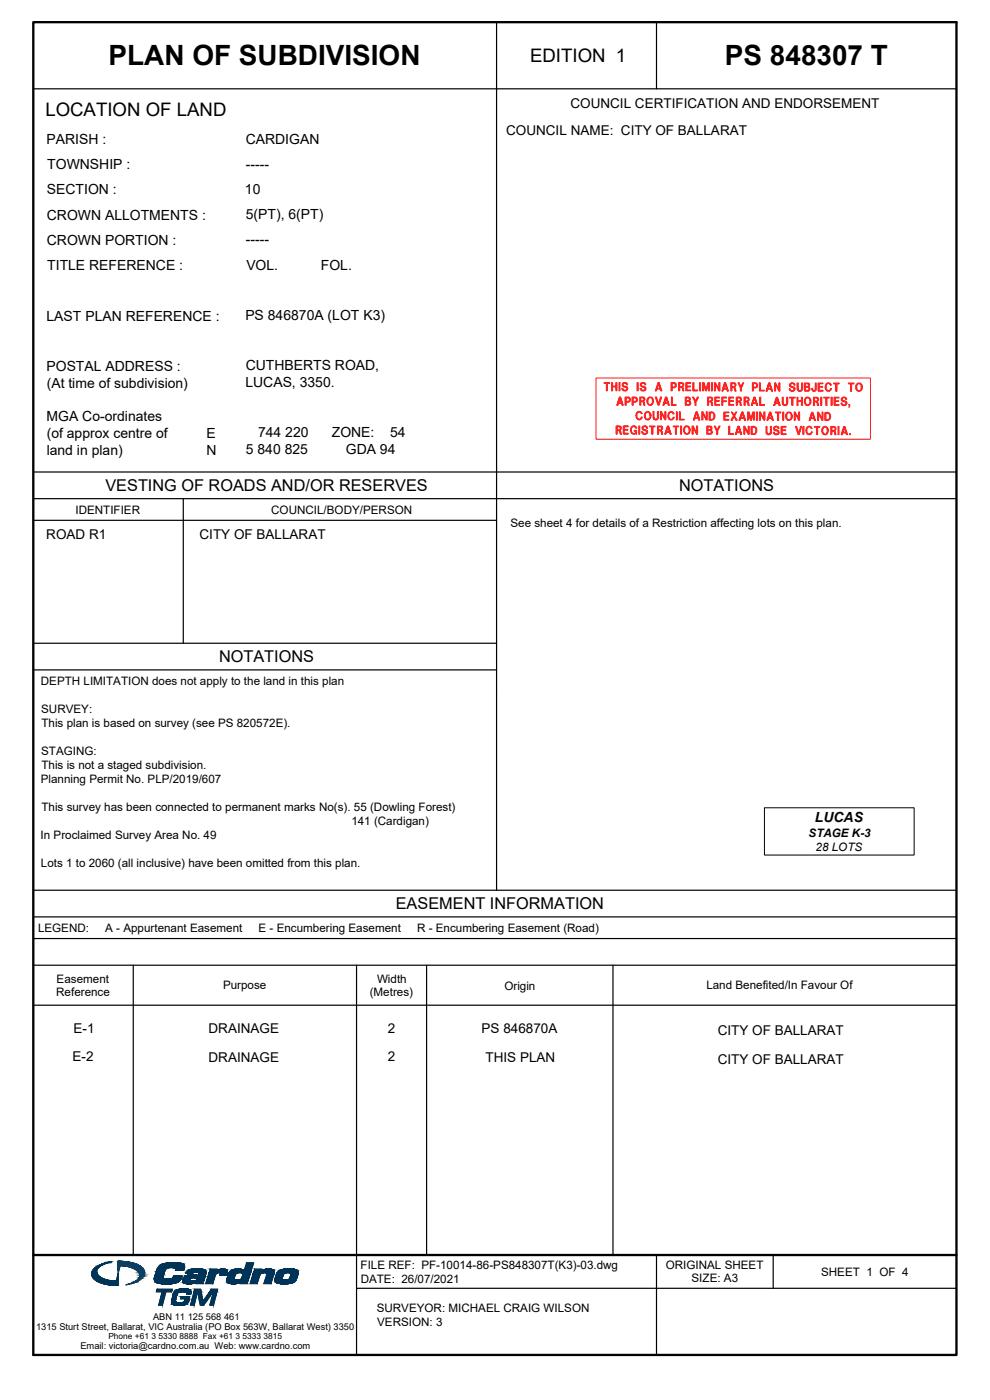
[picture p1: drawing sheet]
<svg xmlns="http://www.w3.org/2000/svg" width="297mm" height="420mm" viewBox="0 0 297 420" stroke-linecap="round" stroke-linejoin="round" font-family="sans-serif">
<defs><g id="words">
<g font-size="8.4">
<text x="32.6" y="19.6">PLAN OF SUBDIVISION</text>
<text x="217.5" y="19.6">PS 848307 T</text>
</g>
<g font-size="5.6">
<text x="159" y="18.7">EDITION 1</text>
<text x="13.6" y="34.7">LOCATION OF LAND</text>
</g>
<g font-size="4.9">
<text x="31.6" y="147.4">VESTING OF ROADS AND/OR RESERVES</text>
<text x="203.7" y="147.4">NOTATIONS</text>
<text x="65.7" y="198.8">NOTATIONS</text>
<text x="118.7" y="272.9">EASEMENT INFORMATION</text>
</g>
<g font-size="4.2">
<text x="13.9" y="43.2">PARISH :</text>
<text x="73.7" y="43.2">CARDIGAN</text>
<text x="14.2" y="50.8">TOWNSHIP :</text>
<text x="73.8" y="50.7">-----</text>
<text x="14.1" y="58.4">SECTION :</text>
<text x="73.5" y="58.2">10</text>
<text x="14.1" y="66">CROWN ALLOTMENTS :</text>
<text x="73.8" y="65.8">5(PT), 6(PT)</text>
<text x="14.1" y="73.6">CROWN PORTION :</text>
<text x="73.8" y="73.3">-----</text>
<text x="14.2" y="81.2">TITLE REFERENCE :</text>
<text x="73.9" y="80.9">VOL.</text>
<text x="96.3" y="80.9">FOL.</text>
<text x="73.6" y="96">PS 846870A (LOT K3)</text>
<text x="14" y="96.2">LAST PLAN REFERENCE :</text>
<text x="13.9" y="111.3">POSTAL ADDRESS :</text>
<text x="73.7" y="111">CUTHBERTS ROAD,</text>
<text x="14" y="116.3">(At time of subdivision)</text>
<text x="73.6" y="116.1">LUCAS, 3350.</text>
<text x="14" y="126.4">MGA Co-ordinates</text>
<text x="14" y="131.5">(of approx centre of</text>
<text x="61.9" y="131.5">E</text>
<text x="77.4" y="131.1">744 220</text>
<text x="99.6" y="131.1">ZONE:</text>
<text x="117" y="131.1">54</text>
<text x="14" y="136.5">land in plan)</text>
<text x="62" y="136.5">N</text>
<text x="73.8" y="136.2">5 840 825</text>
<text x="103.8" y="136.2">GDA 94</text>
<text x="244.5" y="246.7">LUCAS</text>
</g>
<g font-size="4.1">
<text x="171.2" y="32.5">COUNCIL CERTIFICATION AND ENDORSEMENT</text>
<text x="151.9" y="40.5">COUNCIL NAME: CITY OF BALLARAT</text>
<text x="13.9" y="161.8">ROAD R1</text>
<text x="59.9" y="161.8">CITY OF BALLARAT</text>
<text x="22.1" y="309.9">E-1</text>
<text x="62.6" y="310.1">DRAINAGE</text>
<text x="116.4" y="309.9">2</text>
<text x="144.5" y="310.1">PS 846870A</text>
<text x="215.3" y="310.6">CITY OF BALLARAT</text>
<text x="21.8" y="318.5">E-2</text>
<text x="62.6" y="318.6">DRAINAGE</text>
<text x="116.4" y="318.5">2</text>
<text x="145.7" y="318.6">THIS PLAN</text>
<text x="215.3" y="319.2">CITY OF BALLARAT</text>
</g>
<g font-size="3.5">
<text x="22.6" y="154.1">IDENTIFIER</text>
<text x="81.4" y="154.1">COUNCIL/BODY/PERSON</text>
<text x="153.2" y="158.3">See sheet 4 for details of a Restriction affecting lots on this plan.</text>
<text x="12.3" y="205.5">DEPTH LIMITATION does not apply to the land in this plan</text>
<text x="12.4" y="213.9">SURVEY:</text>
<text x="12.4" y="218.1">This plan is based on survey (see PS 820572E).</text>
<text x="12.4" y="226.5">STAGING:</text>
<text x="12.4" y="230.7">This is not a staged subdivision.</text>
<text x="12.3" y="234.9">Planning Permit No. PLP/2019/607</text>
<text x="12.4" y="243.3">This survey has been connected to permanent marks No(s). 55 (Dowling Forest)</text>
<text x="12.2" y="251.7">In Proclaimed Survey Area No. 49</text>
<text x="105.4" y="247.5">141 (Cardigan)</text>
<text x="242.6" y="251.1">STAGE K-3</text>
<text x="244.7" y="255.3">28 LOTS</text>
<text x="12.3" y="260.1">Lots 1 to 2060 (all inclusive) have been omitted from this plan.</text>
<text x="11.4" y="279.7">LEGEND:</text>
<text x="31.6" y="279.7">A - Appurtenant Easement</text>
<text x="77.6" y="279.7">E - Encumbering Easement</text>
<text x="125.2" y="279.7">R - Encumbering Easement (Road)</text>
<text x="16.9" y="298.9">Reference</text>
<text x="17" y="294.9">Easement</text>
<text x="66.9" y="296.9">Purpose</text>
<text x="110.9" y="298.9">(Metres)</text>
<text x="113.1" y="294.9">Width</text>
<text x="151.3" y="297.2">Origin</text>
<text x="211.9" y="296.9">Land Benefited/In Favour Of</text>
<text x="108.2" y="380.9">FILE REF: PF-10014-86-PS848307T(K3)-03.dwg</text>
<text x="199.8" y="380.9">ORIGINAL SHEET</text>
<text x="246.4" y="382.9">SHEET 1 OF 4</text>
<text x="108.2" y="385.1">DATE: 26/07/2021</text>
<text x="207.5" y="384.9">SIZE: A3</text>
<text x="113" y="393.7">SURVEYOR: MICHAEL CRAIG WILSON</text>
<text x="113.2" y="397.9">VERSION: 3</text>
</g>
<g font-size="2.8">
<text x="10.8" y="399.1">1315 Sturt Street, Ballarat, VIC Australia (PO Box 563W, Ballarat West) 3350</text>
<text x="45.9" y="396.1">ABN 11 125 568 461</text>
<text x="24.1" y="404.9">Email: victoria@cardno.com.au Web: www.cardno.com</text>
</g>
<text font-size="2.5" x="32.5" y="401.9">Phone +61 3 5330 8888 Fax +61 3 5333 3815</text>
</g></defs>
<path d="M10 6.7h277v399.9h-277zM10 376.6h277" fill="none" stroke="#000" stroke-width=".7"/>
<g fill="none" stroke="#000" stroke-width=".36">
<path d="M149 6.7v20h-139M197 6.7v20h90M197 26.7h-48v240.5h-139M10 149.7h277M10 156.2h139M10 141.7h277M55 149.7v43.3M10 193h139M10 201h139M10 275.2h277M149 267.2h138M10 281.7h277"/>
<path d="M10 289.7h277M40 289.7v86.9M107 289.7v96.9M128 289.7v86.9M183.9 289.7v86.9M10 301.7h277M197 376.6v30M232 376.6v10M287 386.6h-180v20"/>
</g>
<g fill="none" stroke="#ff2424" stroke-width=".3">
<path d="M178.8 113.5h82.4v18.3h-82.4zM181.3 114.9h1.6M182.1 115l-.1 2.2v-2.1h-.7v-.3h1.6v.3h-.7v2.2h-.3v-2.2M183.5 114.8h.3v1.1h1v-1.1h.3v2.5h-.3v-1.2h-1v1.2h-.3zM183.6 117.2v-2.3l.1 2.3M183.7 116h1.1M184.9 117.2v-2.3l.1 2.3M185.7 114.8h.3v2.5h-.3zM185.8 117.2v-2.3l.1 2.3M186 119.2l.9 2.4-.8-2.4-.9 2.4 .7-2.4 .8 2.5h.3l-.8-2.5h-.4l-.8 2.5h.4l.6-2.1M186.9 115a.88 .88 0 0 1 1.4 .5h-.3a.48 .48 0 0 0-.6-.5 .48 .48 0 0 0-.2 .8l.7 .2a.82 .82 0 0 1-.1 1.4 .82 .82 0 0 1-1.2-.8h.3a.49 .49 0 0 0 .7 .5 .49 .49 0 0 0 .2-.8l-1-.4-.1-.5zM187.6 119.2h.9a.8 .8 0 0 1 .6 .7 .8 .8 0 0 1-.6 .8h-.6v.9h-.3z"/>
<path d="M187.8 119.4l-.1 2.1v-2.2h.8a.66 .66 0 0 1 .5 .6 .66 .66 0 0 1-.5 .7h-.7M187.9 119.4h.5a.52 .52 0 0 1 .4 .5 .52 .52 0 0 1-.4 .5h-.5zM188.1 115.4a.58 .58 0 0 0-.8-.4 .58 .58 0 0 0-.1 .9l.8 .2a.72 .72 0 0 1-.3 1.2 .72 .72 0 0 1-1-.6M188.2 115.4a.68 .68 0 0 0-1-.5 .68 .68 0 0 0 0 1.1l.6 .2a.61 .61 0 0 1-.1 1 .61 .61 0 0 1-.9-.6M188.4 119.3a.65 .65 0 0 1 .6 .6 .65 .65 0 0 1-.6 .7M189.7 119.2h.9a.8 .8 0 0 1 .6 .7 .8 .8 0 0 1-.6 .8h-.6v.9h-.3zM189.9 119.4l-.1 2.1v-2.2h.8a.66 .66 0 0 1 .5 .6 .66 .66 0 0 1-.5 .7h-.7M190 119.4h.5a.52 .52 0 0 1 .4 .5 .52 .52 0 0 1-.4 .5h-.5zM190.5 119.3a.65 .65 0 0 1 .6 .6 .65 .65 0 0 1-.6 .7M191.2 114.8h.3v2.5h-.3zM191.3 117.2v-2.3l.1 2.3M192.2 119.4l-.2 2.2v-2.3l1.3 .1 .1 .6-.3 .3"/>
<path d="M192.3 119.4h.5a.46 .46 0 0 1 .4 .5 .46 .46 0 0 1-.4 .4h-.5zM192.3 115a.87 .87 0 0 1 .9-.2 .87 .87 0 0 1 .6 .7h-.3a.48 .48 0 0 0-.7-.5 .48 .48 0 0 0-.2 .8l.8 .2a.82 .82 0 0 1-.2 1.4 .82 .82 0 0 1-1.1-.8h.3a.49 .49 0 0 0 .7 .5 .49 .49 0 0 0 .2-.8l-1.1-.4zM192.8 119.3l.5 .3a.53 .53 0 0 1-.5 .8M193.6 115.4a.58 .58 0 0 0-.9-.4 .58 .58 0 0 0-.1 .9l.9 .2a.72 .72 0 0 1-.3 1.2 .72 .72 0 0 1-1-.6M193.7 115.4a.68 .68 0 0 0-1.1-.5 .68 .68 0 0 0 0 1.1l.7 .2a.61 .61 0 0 1-.1 1 .61 .61 0 0 1-.9-.6M194.4 119.4a1.14 1.14 0 0 1 1.5 .2 1.14 1.14 0 0 1 0 1.5 1.08 1.08 0 0 1-1.5 .4 1.08 1.08 0 0 1-.3-1.5zM194.5 119.5a1.01 1.01 0 0 1 1.3 .1 1.01 1.01 0 0 1 .1 1.3 .91 .91 0 0 1-1.2 .6 .91 .91 0 0 1-.5-1.2zM194.5 119.6l-.2 .4 .2 1.2M194.6 119.6a.65 .65 0 0 1 .8-.2 .65 .65 0 0 1 .3 .7v.6a.68 .68 0 0 1-.6 .7 .68 .68 0 0 1-.7-.7zM195.7 119.6l.2 .4-.2 1.2M196.6 119.2h.4l.6 1.9 .6-1.9h.3l-.8 2.4h-.3zM196.8 119.3l.7 2 .9-2-.7 2.2h-.2z"/>
<path d="M197.1 116.8h1M197.2 116.6h.9M197.2 116.5h.8M197.6 114.9l.9 2.3-.8-2.3-1 2.3 .8-2.3 .7 2.4h.4l-.8-2.5h-.4l-.8 2.5h.4l.6-2M199.9 119.2l.8 2.4-.7-2.4-1 2.4 .7-2.4 .8 2.5h.3l-.8-2.5h-.3l-.8 2.5h.3l.6-2.1M201.3 114.8h1a.8 .8 0 0 1 .6 .8 .8 .8 0 0 1-.6 .8h-.6v.9h-.4zM201.6 115l-.1 2.2v-2.3h.8a.67 .67 0 0 1 .5 .7 .67 .67 0 0 1-.5 .7h-.7M201.7 115.1h.5a.54 .54 0 0 1 .4 .5 .54 .54 0 0 1-.4 .5h-.5zM202.2 115a.66 .66 0 0 1 .5 .6 .66 .66 0 0 1-.5 .7M203.8 116.1h.7a.66 .66 0 0 0 .7-.6 .66 .66 0 0 0-.5-.7h-1.1v2.5h.4v-1a.79 .79 0 0 1 .8 1h.4l-.2-.8-.5-.4M203.8 115l-.1 2.2v-2.3l1.3 .2 .1 .5-.3 .4M204 115.1h.5a.46 .46 0 0 1 .4 .4 .46 .46 0 0 1-.4 .5h-.5z"/>
<path d="M204.4 116.1l.3 .2 .3 .9M204.5 115l.5 .3a.52 .52 0 0 1-.5 .8M204.7 116.3l.4 .9M205.8 114.8h1.5v.3h-1.2v.8h1.1v.2h-1.1v.9h1.2v.3h-1.5zM205.8 119.4v2.1M206 116h1.1M206 115v2.1M206.5 119.3l.4 .3-.1 .6M207.2 114.9h-1.3v2.3h1.3M207.8 119.2h.3l.6 1.1 .5-1.1h.4l-.7 1.5v1h-.4v-1zM208 119.3l.7 1.3 .7-1.3-.7 1.4v.9l-.1-.9zM208.2 117.1v-2.3h-.3v2.5h1.4v-.2h-1.2l-.1-2.2v2.3h1.3"/>
<path d="M209.9 114.8h.3v2.5h-.3zM210 117.3v-2.4l.1 2.4M210.8 114.8h.5l.5 2.1 .6-2.1h.5v2.5h-.3v-2.2l-.6 2.2h-.4l-.5-2.2v2.2h-.3zM210.8 115h.4l.7 2.1 .5-2.2h.4v2.3l-.1-2.2h-.2l-.6 2.2h-.2l-.7-2.2-.2 2.2zM212.5 119.4l-.1 2.2v-2.3l1.2 .2 .1 .5-.2 .3M212.6 119.4h.5a.46 .46 0 0 1 .5 .5 .46 .46 0 0 1-.5 .4h-.5zM213.2 119.3l.4 .4a.53 .53 0 0 1-.4 .7M213.4 114.8h.4v2.5h-.4zM213.6 117.3v-2.4l.1 2.4M214.3 114.8h.4l1 2v-2h.3v2.5h-.3l-1-1.9v1.9h-.4zM214.4 119.2h1.5v.2h-1.1v.8h1v.3h-1v.9h1.1v.3h-1.5zM214.6 115v2.3"/>
<path d="M214.7 119.4v2.1M215.8 114.9v2.3M215.9 119.3h-1.4v2.2h1.4M215.9 114.9v2.4l-1.4-2.4v2.4M216.5 119.2h1.5v.2h-1.1v.9h1v.3h-1v1.1h-.4zM216.7 119.4v2.2M217.1 116.8h.9M217.1 116.7h.9M217.2 116.6h.8M217.6 114.9l.8 2.4-.7-2.4-1 2.4 .8-2.4 .7 2.5h.3l-.8-2.5h-.3l-.8 2.5h.3l.7-2.1M218 119.3h-1.4v2.3M218.6 119.2h1.5v.2h-1.1v.8h1v.3h-1v.9h1.1v.3h-1.5z"/>
<path d="M218.8 119.4v2.1M219.5 116.2h.7a.65 .65 0 0 0 .6-.6 .65 .65 0 0 0-.5-.7h-1v2.4h.3v-1a.83 .83 0 0 1 .9 1h.3a.91 .91 0 0 0-.6-1.1M219.5 115.1l-.1 2.2v-2.3l1.2 .2 .1 .5-.2 .3M219.6 115.1h.5a.46 .46 0 0 1 .4 .5 .46 .46 0 0 1-.4 .4h-.5zM220 116.2l.5 .4 .1 .7M220.1 119.3h-1.4v2.2h1.4M220.2 115l.4 .4a.53 .53 0 0 1-.4 .7M220.4 116.4l.3 .9M221.1 119.4l-.1 2.2v-2.3l1.3 .2v.5l-.2 .3M221.2 119.4h.6a.46 .46 0 0 1 .4 .5 .46 .46 0 0 1-.4 .4h-.6zM221.4 114.9h.3l.6 1.1 .5-1.1h.4l-.7 1.5v1h-.4v-1zM221.6 115l.7 1.3 .8-1.4-.7 1.5v.9l-.2-.9z"/>
<path d="M221.8 119.3l.4 .4a.53 .53 0 0 1-.4 .7M223.5 119.4l-.2 2.2v-2.3l1.3 .2 .1 .5-.2 .3M223.6 119.4h.5a.46 .46 0 0 1 .4 .5 .46 .46 0 0 1-.4 .4h-.5zM224.1 119.3l.5 .4a.53 .53 0 0 1-.5 .7M225.7 114.9h1a.79 .79 0 0 1 .6 .8 .79 .79 0 0 1-.6 .7h-.6v.9h-.4zM226 115.1l-.2 2.1v-2.2h.9a.66 .66 0 0 1 .5 .7 .66 .66 0 0 1-.5 .6h-.7M226.1 115.1h.5a.52 .52 0 0 1 .4 .6 .52 .52 0 0 1-.4 .5h-.5zM226.4 119.3l.8 2.3-.7-2.3-1 2.3 .8-2.3 .7 2.4h.4l-.8-2.5h-.4l-.8 2.5h.3l.7-2.1M226.6 115a.65 .65 0 0 1 .5 .7 .65 .65 0 0 1-.5 .6M228.2 117.1v-2.2h-.4v2.5h1.5v-.3h-1.2l-.1-2.1v2.2h1.2M230.3 116.8h1M230.4 116.7h.9"/>
<path d="M230.4 116.6h.8M230.8 115l.9 2.3-.8-2.3-.9 2.3 .7-2.3 .8 2.4h.3l-.8-2.5h-.4l-.8 2.5h.4l.6-2.1M232.4 114.9h.3l1 1.9v-1.9h.3v2.5h-.3l-1-2v2h-.3zM232.6 115v2.3M233.1 119.3l.9 2.3-.8-2.3-.9 2.3 .7-2.3 .8 2.4h.3l-.8-2.5h-.4l-.8 2.5h.4l.6-2.1M233.8 115v2.3M233.9 115v2.3l-1.4-2.3v2.3M234.7 119.2h.3v1.8a.51 .51 0 0 0 .5 .5 .51 .51 0 0 0 .5-.5v-1.8h.3v1.8a.84 .84 0 0 1-.8 .8 .84 .84 0 0 1-.8-.8zM234.8 119.3l.1 1.7a.63 .63 0 0 0 .6 .6 .63 .63 0 0 0 .6-.6v-1.7l.1 1.7a.73 .73 0 0 1-.7 .7 .73 .73 0 0 1-.7-.7zM236.9 119.3h1.6M237.1 115.1a.87 .87 0 0 1 .9-.2 .87 .87 0 0 1 .5 .7h-.3a.48 .48 0 0 0-.6-.5 .48 .48 0 0 0-.2 .8l.7 .2a.82 .82 0 0 1-.1 1.4 .82 .82 0 0 1-1.2-.8h.4a.49 .49 0 0 0 .6 .5 .49 .49 0 0 0 .2-.8l-1.1-.5zM237.8 119.4l-.1 2.2v-2.1h-.8v-.3h1.7v.3h-.7v2.2h-.3v-2.2"/>
<path d="M238.3 115.5a.58 .58 0 0 0-.8-.4 .58 .58 0 0 0-.1 .9l.8 .3a.72 .72 0 0 1-.3 1 .72 .72 0 0 1-1-.5M238.4 115.5a.68 .68 0 0 0-1-.5 .68 .68 0 0 0 0 1.1l.6 .2a.61 .61 0 0 1-.1 1 .61 .61 0 0 1-.9-.6M239.1 119.2h.3v1h1v-1h.4v2.5h-.4v-1.2h-1v1.2h-.3zM239.2 114.9h.3v1.8a.51 .51 0 0 0 .5 .5 .51 .51 0 0 0 .5-.5v-1.8h.3v1.8a.84 .84 0 0 1-.8 .8 .84 .84 0 0 1-.8-.8zM239.3 115l.1 1.7a.63 .63 0 0 0 .6 .6 .63 .63 0 0 0 .6-.6v-1.7l.1 1.7a.73 .73 0 0 1-.7 .7 .73 .73 0 0 1-.7-.7zM241.6 115.1v2.1M241.7 116.1h.8a.66 .66 0 0 1 .6 .7 .66 .66 0 0 1-.6 .6h-1.1v-2.5h1a.59 .59 0 0 1 .5 .6 .59 .59 0 0 1-.5 .6M241.7 116h.5a.39 .39 0 0 0 .4-.4 .39 .39 0 0 0-.3-.4h-.6v1.9h.6a.46 .46 0 0 0 .4-.4 .46 .46 0 0 0-.4-.5M241.7 119.6a1.01 1.01 0 0 1 1.3 .1 1.01 1.01 0 0 1 .1 1.3 .92 .92 0 0 1-1.2 .5 .92 .92 0 0 1-.5-1.2zM241.7 119.7l-.1 .4 .1 1.1M241.8 119.3a1.19 1.19 0 0 1 1.5 1.1 1.19 1.19 0 0 1-1.5 1.2 1.53 1.53 0 0 1 0-2.3zM241.9 119.6a.68 .68 0 0 1 .7-.1 .68 .68 0 0 1 .4 .7v.5a.68 .68 0 0 1-.7 .8 .68 .68 0 0 1-.6-.8z"/>
<path d="M242.3 115l.4 .4-.1 .6M242.4 116a.47 .47 0 0 0 .4-.5 .47 .47 0 0 0-.4-.5h-.9v2.3h1a.54 .54 0 0 0 .4-.6 .54 .54 0 0 0-.4-.5h-.8M242.7 116.3l.1 .6-.5 .4M242.9 119.7l.2 .4-.2 1.1M243.7 116.6a.57 .57 0 0 0 .4 .8 .57 .57 0 0 0 .7-.6v-1.8l-.1 1.8a.48 .48 0 0 1-.6 .5 .48 .48 0 0 1-.3-.7M244.3 119.4l-.1 2.2v-2.3l1.2 .2 .1 .3-.2 .5M244.4 119.5h.5a.46 .46 0 0 1 .4 .4 .46 .46 0 0 1-.4 .5h-.5zM244.6 114.9h.3v1.9a.69 .69 0 0 1-.8 .6 .69 .69 0 0 1-.5-.8h.3v.2a.37 .37 0 0 0 .3 .4 .37 .37 0 0 0 .4-.4zM244.9 119.4l.5 .3a.51 .51 0 0 1-.4 .7M245.4 114.9h1.6v.3h-1.2v.8h1v.2h-1v.9h1.2v.3h-1.6zM245.7 116.1h1.1M245.7 115.1v2.1"/>
<path d="M246.2 119.2h.4v2.5h-.4zM246.9 115h-1.3v2.3h1.3M247.2 119.3h1.5M247.9 115.2a.93 .93 0 0 1 .9-.3 .93 .93 0 0 1 .7 .7l-.5-.2a.67 .67 0 0 0-.7-.2 .67 .67 0 0 0-.4 .7v.5a.66 .66 0 0 0 .5 .8 .66 .66 0 0 0 .8-.6h.3a1.01 1.01 0 0 1-1.3 .8 1.01 1.01 0 0 1-.6-1.4zM247.9 115.4l-.1 .4 .1 1.2M248 119.4l-.1 2.2v-2.1h-.8v-.3h1.7v.3h-.7v2.2h-.3v-2.2M249.1 115.3l.1 .2M249.3 116.7l-.2 .3M249.3 119.2h.4v2.5h-.4zM249.3 115.6a.91 .91 0 0 0-1.2-.5 .91 .91 0 0 0-.4 1.2 .87 .87 0 0 0 .7 1 .87 .87 0 0 0 1-.7M250.2 115.1h1.5M250.2 119.2h1.5v.3h-1.1v.7h1v.3h-1v.9h1.1v.3h-1.5z"/>
<path d="M250.4 119.4v2.1M251 115.2l-.1 2.2v-2.2h-.8v-.3h1.7v.3h-.7v2.2h-.3v-2.2M251.7 119.3h-1.4v2.2h1.4M252.6 119.4a.87 .87 0 0 1 .9-.2 .87 .87 0 0 1 .6 .7h-.4a.48 .48 0 0 0-.6-.5 .48 .48 0 0 0-.2 .8l.7 .1a.82 .82 0 0 1-.1 1.4 .82 .82 0 0 1-1.2-.7h.4a.49 .49 0 0 0 .6 .5 .49 .49 0 0 0 .3-.8l-1.1-.4-.1-.5zM253.9 119.8a.58 .58 0 0 0-.9-.5 .58 .58 0 0 0-.1 1l.8 .2a.72 .72 0 0 1-.3 1.1 .72 .72 0 0 1-.9-.6M254 119.8a.68 .68 0 0 0-1.1-.6 .68 .68 0 0 0 0 1.2l.7 .2a.61 .61 0 0 1-.1 1 .61 .61 0 0 1-.9-.6M254.6 115.1h1.5M255.4 115.2l-.1 2.2v-2.2h-.8v-.3h1.7v.3h-.7v2.2h-.3v-2.2M257 115.2a1.14 1.14 0 0 1 1.6 .2 1.14 1.14 0 0 1 0 1.5 1.08 1.08 0 0 1-1.5 .4 1.08 1.08 0 0 1-.3-1.6zM257.1 115.3a1 1 0 0 1 1.3 .1 1 1 0 0 1 .1 1.3 .91 .91 0 0 1-1.2 .6 .91 .91 0 0 1-.5-1.2zM257.1 115.4l-.2 .4 .2 1.2M257.3 115.4a.66 .66 0 0 1 .7-.2 .66 .66 0 0 1 .4 .7v.5a.68 .68 0 0 1-.7 .8 .68 .68 0 0 1-.6-.8z"/>
<path d="M258.3 115.4l.2 .4-.2 1.2M185.1 128l-.1 2.2v-2.3l1.2 .2 .1 .6-.2 .3M185.2 128.1h.5a.46 .46 0 0 1 .4 .4 .46 .46 0 0 1-.4 .5h-.5zM185.5 121.1h1M185.6 121h.9M185.6 129.1l.3 .2 .3 .9M185.6 120.8h.8M185.7 128l.5 .3a.57 .57 0 0 1-.5 .8l.6 .4 .2 .8h-.4a.83 .83 0 0 0-.9-1v1h-.4v-2.5h1.1a.66 .66 0 0 1 .5 .7 .66 .66 0 0 1-.7 .6h-.6M185.9 129.3l.4 .9M187.2 129h1.1M187.2 128v2.1M187.3 128.1v.7h1.1v.3h-1.1v.9h1.2v.3h-1.5v-2.5h1.5v.3h-1.2"/>
<path d="M188.4 127.9h-1.3v2.3h1.3M189.4 128.1a.93 .93 0 0 1 1.7 .4l-.5-.2a.66 .66 0 0 0-.7-.2 .66 .66 0 0 0-.4 .7v.5a.67 .67 0 0 0 .6 .8 .67 .67 0 0 0 .7-.7h-.5v-.3h.7v1.2l-.2-.4a.97 .97 0 0 1-1.3 .2 .97 .97 0 0 1-.3-1.2zM189.5 128.3l-.1 .4 .1 1.1M190.3 129.3h.6v.9l-.1-.5M190.7 128.2l.1 .2M190.9 128.5a.9 .9 0 0 0-1.2-.5 .9 .9 0 0 0-.4 1.2 .84 .84 0 0 0 .7 1 .84 .84 0 0 0 .9-.8M191.1 123.8a.94 .94 0 0 1 1.6 .3l-.4-.2a.66 .66 0 0 0-.8-.1 .66 .66 0 0 0-.4 .7v.5a.66 .66 0 0 0 .6 .8 .66 .66 0 0 0 .7-.6h.3a1.02 1.02 0 0 1-1.3 .7 1.02 1.02 0 0 1-.6-1.3zM191.2 124l-.2 .3 .2 1.2M191.7 127.8h.3v2.5h-.3zM191.8 130.3v-2.4l.1 2.4M192.2 120.4h.6a.65 .65 0 0 0 .7-.5 .65 .65 0 0 0-.5-.7h-1.1v2.4h.4v-1a.9 .9 0 0 1 .9 1.1l.3-.1a.9 .9 0 0 0-.7-1.2M192.3 123.9l.1 .2"/>
<path d="M192.5 125.3l-.2 .3M192.6 124.1a.91 .91 0 0 0-1.2-.4 .91 .91 0 0 0-.5 1.2 .87 .87 0 0 0 .7 1 .87 .87 0 0 0 1-.7M192.7 120.5l.3 .1 .3 1M192.8 128a.87 .87 0 0 1 .9-.2 .87 .87 0 0 1 .6 .7h-.3a.47 .47 0 0 0-.7-.5 .47 .47 0 0 0-.2 .8l.7 .2a.8 .8 0 0 1 0 1.3 .8 .8 0 0 1-1.2-.6l.3-.1a.5 .5 0 0 0 .7 .5 .5 .5 0 0 0 .2-.8l-1.1-.4zM193 120.6l.4 1M193.6 123.8a1.14 1.14 0 0 1 1.6 .1 1.14 1.14 0 0 1 0 1.6 1.07 1.07 0 0 1-1.5 .3 1.07 1.07 0 0 1-.3-1.5zM193.7 123.9a1 1 0 0 1 1.3 0 1 1 0 0 1 .1 1.4 .9 .9 0 0 1-1.1 .5 .9 .9 0 0 1-.6-1.2zM193.7 124l-.2 .4 .2 1.1M193.9 124a.65 .65 0 0 1 .7-.2 .65 .65 0 0 1 .4 .7v.5a.68 .68 0 0 1-.7 .8 .68 .68 0 0 1-.6-.8zM194.1 128.4a.57 .57 0 0 0-.9-.4 .57 .57 0 0 0-.1 .9l.9 .3a.72 .72 0 0 1-.3 1.1 .72 .72 0 0 1-1-.6M194.2 128.4a.69 .69 0 0 0-1-.5 .69 .69 0 0 0-.1 1.1l.7 .2a.61 .61 0 0 1-.1 1 .61 .61 0 0 1-.9-.5M194.9 124l.2 .4-.2 1.1"/>
<path d="M194.9 128h1.6M195.8 128l-.1 2.3v-2.2h-.8v-.3h1.7v.3h-.7v2.2h-.3v-2.2M195.9 123.5h.3v1.8a.51 .51 0 0 0 .5 .5 .51 .51 0 0 0 .6-.5v-1.8h.3v1.8a.84 .84 0 0 1-.8 .8 .84 .84 0 0 1-.9-.8zM196.1 125.3v-1.7l-.1 1.7a.73 .73 0 0 0 .8 .7 .73 .73 0 0 0 .7-.7v-1.7l-.1 1.7a.63 .63 0 0 1-.6 .6 .63 .63 0 0 1-.7-.6M197.5 129.1h.7a.66 .66 0 0 0 .6-.5 .66 .66 0 0 0-.5-.8h-1v2.5h.3v-1a.89 .89 0 0 1 .9 1h.3a.91 .91 0 0 0-.6-1.2M197.5 128l-.1 2.3v-2.3l1.2 .1 .1 .6-.2 .3M197.6 128.1h.5a.46 .46 0 0 1 .4 .5 .46 .46 0 0 1-.4 .4h-.5zM198 129.2l.4 .1 .2 1M198.1 123.5h.4l1 2v-2h.3v2.5h-.3l-1-2v2h-.4zM198.2 128l.4 .3a.51 .51 0 0 1-.4 .8M198.4 129.3l.3 1M198.4 123.6v2.3"/>
<path d="M199.4 121.1h.9M199.4 121h.9M199.5 120.8h.7M199.6 123.6v2.3M199.7 123.6v2.3l-1.3-2.3-.2 2.3M199.9 129.8h1M200 129.7h.9M200 129.5h.8M200.4 127.9l.9 2.4-.8-2.4-.9 2.4 .7-2.4 .8 2.4h.3l-.8-2.4h-.4l-.8 2.4h.4l.6-2M200.7 123.8a.94 .94 0 0 1 1.6 .4l-.5-.2a.66 .66 0 0 0-.8-.2 .66 .66 0 0 0-.3 .7v.5a.66 .66 0 0 0 .5 .8 .66 .66 0 0 0 .8-.6h.3a1.02 1.02 0 0 1-1.3 .8 1.02 1.02 0 0 1-.7-1.3zM200.7 124l-.1 .4 .1 1.2M201.7 121.4v-2.2h-.3v2.5h1.4v-.3h-1.2l-.1-2.1v2.2h1.3"/>
<path d="M201.9 123.9l.1 .2M202 128h1.6M202.1 125.3l-.2 .3M202.1 124.2a.91 .91 0 0 0-1.2-.5 .91 .91 0 0 0-.4 1.2 .87 .87 0 0 0 .7 1 .87 .87 0 0 0 1-.7M202.9 128l-.1 2.3v-2.2h-.8v-.3h1.6v.3h-.6v2.2h-.4v-2.2M202.9 123.6h.3v2.4h-.3zM203 126v-2.4l.1 2.4M204.2 125.8v-2.2h-.4v2.5h1.5v-.3h-1.3l-.1-2.1v2.2h1.3M204.2 127.8h.3v2.5h-.3zM204.3 130.3v-2.4l.1 2.4M205.4 128.2a1 1 0 0 1 1.4 .1 1 1 0 0 1 .1 1.3 .91 .91 0 0 1-1.2 .6 .91 .91 0 0 1-.5-1.2zM205.5 128.3l-.2 .4 .2 1.2"/>
<path d="M205.6 127.9a1.19 1.19 0 0 1 1.5 1.2 1.19 1.19 0 0 1-1.5 1.1 1.53 1.53 0 0 1 0-2.3zM205.6 128.3a.68 .68 0 0 1 .8-.2 .68 .68 0 0 1 .4 .7v.6a.68 .68 0 0 1-.7 .7 .68 .68 0 0 1-.7-.7zM205.9 120.2h.5a.4 .4 0 0 0 .4-.4 .4 .4 0 0 0-.3-.4h-.6v2h.6a.46 .46 0 0 0 .4-.5 .46 .46 0 0 0-.4-.4M205.9 120.3h.8a.66 .66 0 0 1 .6 .7 .66 .66 0 0 1-.6 .7h-1.1v-2.5h1.1a.59 .59 0 0 1 .5 .6 .59 .59 0 0 1-.5 .5M206.6 120.2a.47 .47 0 0 0 .4-.4 .47 .47 0 0 0-.3-.5h-1v2.2h1a.54 .54 0 0 0 .4-.5 .54 .54 0 0 0-.4-.5h-.8M206.7 128.3l.2 .4-.2 1.2M206.9 120.5l.1 .7-.5 .3M207.7 127.8h.3l1 2v-2h.3v2.5h-.3l-1-1.9v1.9h-.3zM207.9 128v2.3M208.5 125.5h1M208.6 125.4h.9M208.6 125.3h.8"/>
<path d="M209 123.7l.8 2.3-.7-2.3-.9 2.3 .7-2.3 .8 2.4h.3l-.8-2.5h-.4l-.8 2.5h.3l.7-2.1M209.1 127.9v2.3M209.2 127.9v2.4l-1.3-2.4-.1 2.4M210.6 123.6h.3l1 1.9v-1.9h.3v2.5h-.3l-1-2v2h-.3zM210.8 123.7v2.3M212 123.7v2.2M212.1 123.7v2.3l-1.3-2.3-.1 2.3M212.3 128.1v2.1M212.4 128.9h.5a.39 .39 0 0 0 .4-.4 .39 .39 0 0 0-.3-.4h-.6v2h.6a.46 .46 0 0 0 .4-.5 .46 .46 0 0 0-.4-.4M212.4 129h.8a.65 .65 0 0 1 .6 .7 .65 .65 0 0 1-.6 .6h-1.1v-2.4h1a.59 .59 0 0 1 .5 .6 .59 .59 0 0 1-.5 .5M212.5 120.5h.7a.65 .65 0 0 0 .6-.6 .65 .65 0 0 0-.5-.7h-1v2.5h.3v-1.1a.9 .9 0 0 1 1 1.1h.3l-.2-.9-.5-.3M212.8 123.6h.8a1.29 1.29 0 0 1 .9 1.3 1.29 1.29 0 0 1-.9 1.2h-.8z"/>
<path d="M212.9 123.7a1.16 1.16 0 0 1 1.5 1.1 1.16 1.16 0 0 1-1.5 1.1zM213 128l.4 .3-.1 .6M213 123.8v2.1M213 120.5l.5 .4 .1 .7M213.1 128.9a.47 .47 0 0 0 .4-.4 .47 .47 0 0 0-.4-.5h-.9v2.2h1a.53 .53 0 0 0 .4-.5 .53 .53 0 0 0-.4-.5h-.8M213.4 120.7l.3 .9M213.4 129.2l.1 .7-.5 .3M213.6 123.9a1.02 1.02 0 0 1 .6 1.2 1.02 1.02 0 0 1-1.1 .7v-1.9h.5M214.1 124.1v1.5M214.3 127.9h.3l.6 1.1 .5-1.1h.3l-.7 1.5v1h-.3v-1zM214.5 128l.7 1.3 .7-1.4-.7 1.5v.9l-.1-.9zM214.7 120.3h1.1"/>
<path d="M216.7 120.4h1.1M217.2 123.6h1.5v.3h-1.1l-.1 .8h1.1v.2h-1.1v.9h1.2v.3h-1.5zM217.4 124.8h1.1M217.4 123.9v2M218.6 123.8h-1.3v2.2h1.3M218.8 120.3h1.2M218.9 130.1v-2.2h-.3v2.5h1.4v-.3h-1.2l-.1-2.1v2.2h1.3M219.4 123.7h.4l1.4 2.4h-.3zM219.6 123.7l1.4 2.3zM220.7 123.6h.4l-1.5 2.5h-.3zM220.8 123.7l-1.3 2.3zM221.1 129.8h1"/>
<path d="M221.1 120.5h.7a.65 .65 0 0 0 .7-.6 .65 .65 0 0 0-.5-.7h-1.1v2.5h.3v-1.1a.87 .87 0 0 1 1 1.1h.3l-.2-.9-.5-.3M221.1 129.7h.9M221.2 129.6h.8M221.6 128l.8 2.3-.7-2.3-1 2.3 .8-2.3 .8 2.4h.3l-.8-2.5h-.4l-.8 2.5h.3l.7-2.1M221.7 120.5l.3 .2 .2 .9M222 120.7l.3 .9M222.2 125.6h1M222.3 125.5h.9M222.3 125.3h.8M222.7 123.7l.9 2.4-.8-2.4-.9 2.4 .7-2.4 .8 2.4h.3l-.8-2.4h-.4l-.8 2.4h.4l.6-2M223.1 127.9h.4l1 1.9v-1.9h.3v2.5h-.3l-1-2v2h-.4zM223.4 128v2.3"/>
<path d="M223.5 120.5h.6a.65 .65 0 0 0 .7-.6 .65 .65 0 0 0-.5-.7h-1.1v2.5h.4v-1.1a.8 .8 0 0 1 .9 1l.3 .1-.2-.9-.5-.3M224 120.5l.3 .2 .3 .9M224.3 123.6h.5l.5 2.1 .6-2.1h.5v2.5h-.3v-2.2l-.6 2.2h-.4l-.5-2.2v2.2h-.3zM224.3 120.7l.4 .9M224.3 123.8h.4l.7 2 .6-2.1h.3v2.3l-.1-2.2-.8 2.2h-.2l-.7-2.1-.2 2.1zM224.6 128v2.3M224.7 128v2.3l-1.3-2.3-.1 2.3M225.5 128a1.16 1.16 0 0 1 1.5 1.2 1.16 1.16 0 0 1-1.5 1.1zM225.6 128.1v2.1M225.7 128.2a.99 .99 0 0 1 1.1 1 .99 .99 0 0 1-1.1 1zM225.9 121.1h.9M226 121h.8"/>
<path d="M226 120.9h.8M226.1 127.9a1.29 1.29 0 0 1 1 1.3 1.29 1.29 0 0 1-1 1.2h-.7v-2.5h.7M226.7 128.4v1.5M226.9 123.6h.4v2.5h-.4zM227.1 126.1v-2.4l.1 2.4M227.8 123.6h.4l1 2v-2h.3v2.5h-.3l-1-2v2h-.4zM228.1 123.8v2.3M228.3 121.4v-2.2h-.4v2.5h1.5v-.3h-1.2l-.2-2.1v2.2h1.3M229.3 123.7v2.3M229.4 123.7v2.4l-1.3-2.4-.1 2.4M229.8 127.9h.3v1.8a.51 .51 0 0 0 .5 .5 .51 .51 0 0 0 .5-.5v-1.8h.4v1.8a.84 .84 0 0 1-.9 .8 .84 .84 0 0 1-.8-.8zM230 129.7v-1.7l-.1 1.7a.73 .73 0 0 0 .7 .7 .73 .73 0 0 0 .8-.7v-1.7l-.1 1.7a.63 .63 0 0 1-.6 .6 .63 .63 0 0 1-.7-.6"/>
<path d="M230.6 125.6h.9M230.6 125.5h.9M230.7 125.4h.7M231.1 123.7l.8 2.4-.7-2.4-1 2.4 .7-2.4 .8 2.5h.4l-.9-2.5h-.3l-.8 2.5h.3l.7-2.1M232.3 128.1a.87 .87 0 0 1 .9-.2 .87 .87 0 0 1 .6 .7h-.4a.48 .48 0 0 0-.6-.5 .48 .48 0 0 0-.2 .8l.7 .2a.82 .82 0 0 1-.1 1.4 .82 .82 0 0 1-1.2-.8h.4a.49 .49 0 0 0 .6 .5 .49 .49 0 0 0 .2-.8l-1-.4-.1-.5zM232.6 121.1h1M232.7 123.8h1.5M232.7 121h.9M232.7 120.9h.8M233.5 123.9l-.1 2.2v-2.2h-.8v-.2h1.7v.2h-.7v2.2h-.3v-2.2M233.5 128.6a.58 .58 0 0 0-.8-.5 .58 .58 0 0 0-.1 .9l.8 .3a.72 .72 0 0 1-.3 1.1 .72 .72 0 0 1-1-.6M233.6 128.6a.68 .68 0 0 0-1-.6 .68 .68 0 0 0 0 1.1l.7 .2a.61 .61 0 0 1-.2 1 .61 .61 0 0 1-.8-.5"/>
<path d="M234.4 127.9h1.5v.3h-1.2v.8h1.1v.3h-1.1v.9h1.2v.2h-1.5zM234.6 129.1h1.1M234.6 128.2v2M234.8 123.7h.4v2.4h-.4zM234.9 126.1v-2.4l.2 2.4M235.8 128.1h-1.3v2.2h1.3M236.1 124.1a1.01 1.01 0 0 1 1.3 0 1.01 1.01 0 0 1 .1 1.3 .92 .92 0 0 1-1.2 .6 .92 .92 0 0 1-.5-1.2zM236.1 124.1l-.2 .4 .2 1.2M236.2 123.8a1.19 1.19 0 0 1 1.5 1.1 1.19 1.19 0 0 1-1.5 1.2 1.53 1.53 0 0 1 0-2.3zM236.2 124.1a.66 .66 0 0 1 .8-.2 .66 .66 0 0 1 .4 .8v.5a.68 .68 0 0 1-.7 .7 .68 .68 0 0 1-.6-.7zM237.3 124.1l.2 .4-.2 1.2M238.3 123.7h.3l1 1.9v-1.9h.3v2.4h-.3l-1-1.9v1.9h-.3z"/>
<path d="M238.5 123.8v2.3M238.7 127.9h.3l.6 2 .6-2h.3l-.7 2.5h-.4zM238.8 128l.7 2.1 .9-2.1-.7 2.3h-.2zM239.2 121.6v-2.3l.1 2.3M239.4 120.4h1.1M239.7 123.7v2.3M239.8 123.7v2.4l-1.3-2.4-.1 2.4M240.6 121.6v-2.3l.1 2.3M240.9 127.9h.3v2.5h-.3zM241 130.4v-2.4l.1 2.4M242.1 128.2a.93 .93 0 0 1 .9-.3 .93 .93 0 0 1 .7 .7l-.4-.2a.68 .68 0 0 0-.8-.2 .68 .68 0 0 0-.4 .7v.6a.66 .66 0 0 0 .6 .7 .66 .66 0 0 0 .7-.6h.3a1.01 1.01 0 0 1-1.3 .8 1.01 1.01 0 0 1-.6-1.3zM242.2 128.4l-.2 .4 .2 1.2"/>
<path d="M243.2 125.6h1M243.3 125.5h.9M243.3 128.3l.1 .3M243.3 125.4h.8M243.5 129.7l-.2 .4M243.6 128.6a.91 .91 0 0 0-1.2-.5 .91 .91 0 0 0-.5 1.2 .87 .87 0 0 0 .7 1.1 .87 .87 0 0 0 1-.8M243.7 123.8l.9 2.3-.8-2.3-.9 2.3 .7-2.3 .8 2.4h.3l-.8-2.5h-.4l-.8 2.5h.4l.6-2.1M244.3 120.5h.6a.66 .66 0 0 0 .7-.6 .66 .66 0 0 0-.5-.7h-1v2.5h.3v-1.1a.89 .89 0 0 1 .9 1.1h.3a.94 .94 0 0 0-.7-1.2M244.4 128.1h1.5M244.8 120.5l.4 .2 .2 .9M245.2 120.7l.3 .9M245.2 128.2l-.1 2.2v-2.2h-.8v-.2h1.7v.2h-.7v2.2h-.3v-2.2"/>
<path d="M245.3 123.7h.3l1 1.9v-1.9h.3v2.5h-.3l-1-2v2h-.3zM245.5 123.8v2.3M246.3 121.6v-2.3l.1 2.3M246.7 123.8v2.3M246.8 123.8v2.3l-1.3-2.3-.1 2.3M246.8 128.3a1.14 1.14 0 0 1 1.6 .1 1.14 1.14 0 0 1 0 1.5 1.08 1.08 0 0 1-1.5 .4 1.08 1.08 0 0 1-.3-1.5zM246.9 128.4a1.01 1.01 0 0 1 1.3 0 1.01 1.01 0 0 1 .1 1.3 .92 .92 0 0 1-1.1 .6 .92 .92 0 0 1-.6-1.2zM246.9 128.4l-.2 .4 .2 1.2M247.1 128.4a.66 .66 0 0 1 .7-.1 .66 .66 0 0 1 .4 .7v.5a.68 .68 0 0 1-.7 .8 .68 .68 0 0 1-.6-.8zM247.6 123.9a1.16 1.16 0 0 1 1.5 1.1 1.16 1.16 0 0 1-1.5 1.1zM247.7 123.9v2.1M247.8 124a.98 .98 0 0 1 1.1 1 .98 .98 0 0 1-1.1 .9z"/>
<path d="M248.1 128.4l.2 .4-.2 1.2M248.3 123.7a1.28 1.28 0 0 1 .9 1.3 1.28 1.28 0 0 1-.9 1.2h-.8v-2.5h.8M248.9 124.2v1.5M249.4 121.6v-2.3l.2 2.3M249.5 128.2l-.1 2.2v-2.3l1.2 .2 .1 .5-.2 .3M249.6 128.2h.5a.46 .46 0 0 1 .4 .5 .46 .46 0 0 1-.4 .4h-.5zM250 129.3l.5 .4 .1 .7M250.1 128.1l.5 .4a.57 .57 0 0 1-.5 .8 .94 .94 0 0 1 .7 1.1h-.3a.8 .8 0 0 0-.9-1v1h-.3v-2.4h1a.65 .65 0 0 1 .5 .7 .65 .65 0 0 1-.7 .6h-.6M250.4 129.5l.3 .9M250.4 120.4h1.2M251.4 128h.4v2.4h-.4zM251.5 130.4v-2.4l.2 2.4"/>
<path d="M252.9 129.9h.9M252.9 129.8h.9M252.9 129.7h.8M253.3 128l.9 2.4-.8-2.4-.9 2.4 .7-2.4 .8 2.5h.3l-.8-2.5h-.4l-.8 2.5h.4l.6-2.1M254.7 121.4h.3v.3h-.3zM254.8 121.5l.1 .1zM254.9 130.1h.2v.3l-.2 .1zM255 130.2l.1 .2zM255 121.7l-.3 .5 .2-.5"/>
</g>
<g fill="none" stroke="#003358" stroke-width=".3">
<path d="M47.1 386.9h4.6l-.2 .8h-1.7l-1.1 4h-1.1l1-4h-1.7zM47.7 380a8.4 8.4 0 0 1 6.2-1 1.39 1.39 0 0 1 1.4 .7 1.39 1.39 0 0 1-.1 1.6h-2.6a.7 .7 0 0 0-.2-.8 .7 .7 0 0 0-.8-.1h-.2a1.52 1.52 0 0 0-2 1.2l-.3 1a.76 .76 0 0 0-.1 .9 .76 .76 0 0 0 .9 .3h1.1a1.06 1.06 0 0 0 1.1-.9h2.6a3.3 3.3 0 0 1-4 2.4 6.1 6.1 0 0 1-4.2-.8l-.2-.5 .1-1.1a5.6 5.6 0 0 1 1.3-2.9zM53 388.7h.1M55.6 390h.1M55.7 386.9h.1M56 381.6a6.8 6.8 0 0 1 5.5-.4l.3 .4v.6l-.9 3h-2.2l.3-.6a3.8 3.8 0 0 1-4.1 .2 1.9 1.9 0 0 1 2.4-2.2h1.3l.8 .5 .2-.8a.89 .89 0 0 0-1.4-.5l-.4 .4h-2.1zM57.1 383.7l.3-.2a1.84 1.84 0 0 1 1.8 .3 1.47 1.47 0 0 1-2.2 .2zM57.1 388.4h.1M58.4 386.9h1.8l.7 3.5 2.6-3.5h1.8l-1.2 4.8h-1.2l1.2-4-3 4h-1l-.9-4-.9 4h-1.2zM63.1 380.9h2.1l-.2 .6a2.54 2.54 0 0 1 3.1-.2l-.2 1.5h-1.9a.57 .57 0 0 0 0-.9 .57 .57 0 0 0-.9 .1l-.4 .5-.9 2.7h-2.1zM68 382.4h.1M69.1 381.6a3.3 3.3 0 0 1 3.9-.2l.2 .1 .8-2.5h2.1l-2 6.2h-2.1l.3-.7a3.3 3.3 0 0 1-4.2 .2v-1z"/>
<path d="M70.9 382.1l.7-.2a.8 .8 0 0 1 1.3 .6 1.58 1.58 0 0 1-.9 1.5 1.58 1.58 0 0 1-1.7-.1l.2-1.1zM76.4 380.9h2.1l-.2 .8a3.1 3.1 0 0 1 4-.3v.6l-1 3.2h-2.1l.9-2.8a1.12 1.12 0 0 0-1.1-.5 1.12 1.12 0 0 0-1 .7l-.8 2.6h-2.2zM83.5 381.6a6.7 6.7 0 0 1 5.3-.6l.3 .2a2.26 2.26 0 0 1-.2 2.7 2.79 2.79 0 0 1-2.9 1.4l-2-.1a1.34 1.34 0 0 1-1.4-.6 1.34 1.34 0 0 1 .1-1.5zM85.3 382.2l.8-.3a.76 .76 0 0 1 1.2 .5l-.1 .2a1.49 1.49 0 0 1-.8 1.5 1.49 1.49 0 0 1-1.7-.3z"/>
</g>
<path d="M51.6 379h1.2z" fill="#003358"/>
<path d="M51.6 379h1.2z" fill="none" stroke="#003358" stroke-width=".3"/>
<path d="M51.4 379h1.5zM51.6 379h1.3z" fill="#003358"/>
<path d="M51.4 379h1.5zM51.6 379h1.3z" fill="none" stroke="#003358" stroke-width=".3"/>
<path d="M51.4 379h2zM51 379h2.4z" fill="#003358"/>
<path d="M51 379h2.4zM51.4 379h2z" fill="none" stroke="#003358" stroke-width=".3"/>
<path d="M51 379h2.5zM50.7 379h2.8z" fill="#003358"/>
<path d="M50.7 379h2.8zM51 379h2.5z" fill="none" stroke="#003358" stroke-width=".3"/>
<path d="M50.7 379h3.2zM50.4 379h3.5z" fill="#003358"/>
<path d="M50.4 379h3.5zM50.7 379h3.2z" fill="none" stroke="#003358" stroke-width=".3"/>
<path d="M50.4 379l3.6 .1zM50.1 379.1h3.9z" fill="#003358"/>
<path d="M50.1 379.1h3.9zM50.4 379l3.6 .1z" fill="none" stroke="#003358" stroke-width=".3"/>
<path d="M50.1 379.1h4.2zM49.8 379.1h4.5z" fill="#003358"/>
<path d="M49.8 379.1h4.5zM50.1 379.1h4.2z" fill="none" stroke="#003358" stroke-width=".3"/>
<path d="M49.8 379.1l4.7 .1zM49.5 379.2h5z" fill="#003358"/>
<path d="M49.5 379.2h5zM49.8 379.1l4.7 .1z" fill="none" stroke="#003358" stroke-width=".3"/>
<path d="M49.5 379.2h5.2zM49.3 379.2h5.4z" fill="#003358"/>
<path d="M49.3 379.2h5.4zM49.5 379.2h5.2z" fill="none" stroke="#003358" stroke-width=".3"/>
<path d="M49.3 379.2l5.5 .1zM49 379.3h5.8z" fill="#003358"/>
<path d="M49 379.3h5.8zM49.3 379.2l5.5 .1z" fill="none" stroke="#003358" stroke-width=".3"/>
<path d="M49 379.3l6 .1zM48.8 379.4h6.2z" fill="#003358"/>
<path d="M48.8 379.4h6.2zM49 379.3l6 .1z" fill="none" stroke="#003358" stroke-width=".3"/>
<path d="M48.8 379.4l6.3 .1zM48.5 379.5h6.6z" fill="#003358"/>
<path d="M48.5 379.5h6.6zM48.8 379.4l6.3 .1z" fill="none" stroke="#003358" stroke-width=".3"/>
<path d="M48.5 379.5l6.7 .1zM48.3 379.6h6.9z" fill="#003358"/>
<path d="M48.3 379.6h6.9zM48.5 379.5l6.7 .1z" fill="none" stroke="#003358" stroke-width=".3"/>
<path d="M48.3 379.6l7 .1zM48.1 379.7h7.2z" fill="#003358"/>
<path d="M48.1 379.7h7.2zM48.3 379.6l7 .1z" fill="none" stroke="#003358" stroke-width=".3"/>
<path d="M48.1 379.7l7.2 .1zM47.9 379.8h7.4z" fill="#003358"/>
<path d="M47.9 379.8h7.4zM48.1 379.7l7.2 .1z" fill="none" stroke="#003358" stroke-width=".3"/>
<path d="M47.9 379.8l7.5 .2-.1-.2zM47.7 380h7.7l-7.5-.2z" fill="#003358"/>
<path d="M47.9 379.8h7.4l.1 .2zM47.7 380l.2-.2 7.5 .2z" fill="none" stroke="#003358" stroke-width=".3"/>
<path d="M47.7 380l7.7 .2zM47.7 380l-.1 .2h7.8z" fill="#003358"/>
<path d="M47.7 380l7.7 .2zM47.7 380l7.7 .2h-7.8z" fill="none" stroke="#003358" stroke-width=".3"/>
<path d="M47.6 380.2l7.8 .2v-.2zM47.6 380.2l-.2 .2h8z" fill="#003358"/>
<path d="M47.6 380.2h7.8v.2zM47.6 380.2l7.8 .2h-8z" fill="none" stroke="#003358" stroke-width=".3"/>
<path d="M47.4 380.4h8zM47.4 380.4h8z" fill="#003358"/>
<path d="M47.4 380.4h8z" fill="none" stroke="#003358" stroke-width=".3"/>
<path d="M51.4 380.4h4zM51.4 380.4h4z" fill="#003358"/>
<path d="M51.4 380.4h4z" fill="none" stroke="#003358" stroke-width=".3"/>
<path d="M47.4 380.4h4zM47.4 380.4h3.9z" fill="#003358"/>
<path d="M47.4 380.4h3.9zM47.4 380.4h4z" fill="none" stroke="#003358" stroke-width=".3"/>
<path d="M51.6 380.4h3.8zM51.6 380.4h3.8z" fill="#003358"/>
<path d="M51.6 380.4h3.8z" fill="none" stroke="#003358" stroke-width=".3"/>
<path d="M47.4 380.4h3.9zM47.4 380.4h3.6z" fill="#003358"/>
<path d="M47.4 380.4h3.6zM47.4 380.4h3.9z" fill="none" stroke="#003358" stroke-width=".3"/>
<path d="M51.8 380.4h3.6zM51.8 380.4h3.6z" fill="#003358"/>
<path d="M51.8 380.4h3.6z" fill="none" stroke="#003358" stroke-width=".3"/>
<path d="M47.4 380.4h3.6zM47.4 380.4h3.3z" fill="#003358"/>
<path d="M47.4 380.4h3.6zM47.4 380.4h3.3z" fill="none" stroke="#003358" stroke-width=".3"/>
<path d="M52 380.4l3.4 .1zM52 380.4l3.4 .1z" fill="#003358"/>
<path d="M52 380.4l3.4 .1z" fill="none" stroke="#003358" stroke-width=".3"/>
<path d="M52.2 380.5h3.2zM52.2 380.5h3.2z" fill="#003358"/>
<path d="M52.2 380.5h3.2z" fill="none" stroke="#003358" stroke-width=".3"/>
<path d="M47.4 380.4h3.3zM47.4 380.4l3 .1z" fill="#003358"/>
<path d="M47.4 380.4h3.3zM47.4 380.4l3 .1z" fill="none" stroke="#003358" stroke-width=".3"/>
<path d="M52.3 380.5h3.1zM52.3 380.5h3.1z" fill="#003358"/>
<path d="M52.3 380.5h3.1z" fill="none" stroke="#003358" stroke-width=".3"/>
<path d="M52.4 380.5h3zM52.4 380.5h3z" fill="#003358"/>
<path d="M52.4 380.5h3z" fill="none" stroke="#003358" stroke-width=".3"/>
<path d="M47.3 380.5h3.1zM47.3 380.5h2.9z" fill="#003358"/>
<path d="M47.3 380.5h3.1zM47.3 380.5h2.9z" fill="none" stroke="#003358" stroke-width=".3"/>
<path d="M52.5 380.5l2.9 .1zM52.5 380.5l2.9 .1z" fill="#003358"/>
<path d="M52.5 380.5l2.9 .1z" fill="none" stroke="#003358" stroke-width=".3"/>
<path d="M47.3 380.5h2.9zM47.3 380.5l2.7 .1z" fill="#003358"/>
<path d="M47.3 380.5h2.9zM47.3 380.5l2.7 .1z" fill="none" stroke="#003358" stroke-width=".3"/>
<path d="M52.5 380.6h2.9zM52.5 380.6l2.8 .1z" fill="#003358"/>
<path d="M52.5 380.6h2.9zM52.5 380.6l2.8 .1z" fill="none" stroke="#003358" stroke-width=".3"/>
<path d="M47.3 380.6h2.7zM47.3 380.6l2.6 .1z" fill="#003358"/>
<path d="M47.3 380.6h2.7zM47.3 380.6l2.6 .1z" fill="none" stroke="#003358" stroke-width=".3"/>
<path d="M52.6 380.7h2.7zM52.6 380.7l2.7 .1z" fill="#003358"/>
<path d="M52.6 380.7h2.7zM52.6 380.7l2.7 .1z" fill="none" stroke="#003358" stroke-width=".3"/>
<path d="M47.2 380.7h2.7zM47.2 380.7l2.6 .1z" fill="#003358"/>
<path d="M47.2 380.7h2.7zM47.2 380.7l2.6 .1z" fill="none" stroke="#003358" stroke-width=".3"/>
<path d="M47.2 380.8h2.6zM47.2 380.8h2.6z" fill="#003358"/>
<path d="M47.2 380.8h2.6z" fill="none" stroke="#003358" stroke-width=".3"/>
<path d="M52.7 380.8h2.6zM52.7 380.8l2.6 .1z" fill="#003358"/>
<path d="M52.7 380.8h2.6zM52.7 380.8l2.6 .1z" fill="none" stroke="#003358" stroke-width=".3"/>
<path d="M47.1 380.8h2.7zM47.1 380.8v.2h2.6z" fill="#003358"/>
<path d="M47.1 380.8h2.7zM47.1 380.8l2.6 .2h-2.6z" fill="none" stroke="#003358" stroke-width=".3"/>
<path d="M52.7 380.9h2.6zM52.7 380.9l2.5 .1z" fill="#003358"/>
<path d="M52.7 380.9h2.6zM52.7 380.9l2.5 .1z" fill="none" stroke="#003358" stroke-width=".3"/>
<path d="M47.1 381l2.5 .2 .1-.2zM47.1 381l-.1 .2h2.6z" fill="#003358"/>
<path d="M47.1 381h2.6l-.1 .2zM47.1 381l2.5 .2h-2.6z" fill="none" stroke="#003358" stroke-width=".3"/>
<path d="M52.7 381l2.5 .3v-.3zM52.7 381l-.1 .3h2.6z" fill="#003358"/>
<path d="M52.7 381h2.5v.3zM52.7 381l2.5 .3h-2.6z" fill="none" stroke="#003358" stroke-width=".3"/>
<path d="M47 381.2h2.6zM47 381.2l-.1 .1h2.6z" fill="#003358"/>
<path d="M47 381.2h2.6zM47 381.2l2.5 .1h-2.6z" fill="none" stroke="#003358" stroke-width=".3"/>
<path d="M46.9 381.3h2.6zM46.9 381.3l2.6 .1z" fill="#003358"/>
<path d="M46.9 381.3h2.6zM46.9 381.3l2.6 .1z" fill="none" stroke="#003358" stroke-width=".3"/>
<path d="M46.9 381.4l2.5 .2 .1-.2zM46.9 381.4v.2h2.5z" fill="#003358"/>
<path d="M46.9 381.4h2.6l-.1 .2zM46.9 381.4l2.5 .2h-2.5z" fill="none" stroke="#003358" stroke-width=".3"/>
<path d="M46.9 381.6l2.2 1 .3-1zM46.9 381.6l2.2 1h-2.5z" fill="#003358" stroke="#003358" stroke-width=".3"/>
<path d="M46.6 382.6l2.4 .2 .1-.2zM46.6 382.6l-.1 .2h2.5z" fill="#003358"/>
<path d="M46.6 382.6h2.5l-.1 .2zM46.6 382.6l2.4 .2h-2.5z" fill="none" stroke="#003358" stroke-width=".3"/>
<path d="M46.5 382.8h2.5zM46.5 382.8l2.5 .1z" fill="#003358"/>
<path d="M46.5 382.8h2.5zM46.5 382.8l2.5 .1z" fill="none" stroke="#003358" stroke-width=".3"/>
<path d="M46.4 382.9h2.6zM46.4 382.9l2.6 .1z" fill="#003358"/>
<path d="M46.4 382.9h2.6zM46.4 382.9l2.6 .1z" fill="none" stroke="#003358" stroke-width=".3"/>
<path d="M52.1 382.9l2.5 .2 .1-.2zM52.1 382.9l-.1 .2h2.6z" fill="#003358"/>
<path d="M52.1 382.9h2.6l-.1 .2zM52.1 382.9l2.5 .2h-2.6z" fill="none" stroke="#003358" stroke-width=".3"/>
<path d="M46.4 383l2.6 .2v-.2zM46.4 383v.2h2.6z" fill="#003358"/>
<path d="M46.4 383h2.6v.2zM46.4 383l2.6 .2h-2.6z" fill="none" stroke="#003358" stroke-width=".3"/>
<path d="M52 383.1l2.5 .2 .1-.2zM52 383.1v.2h2.5z" fill="#003358"/>
<path d="M52 383.3h2.5zM52 383.1h2.6l-.1 .2zM52 383.1l2.5 .2h-2.5z" fill="none" stroke="#003358" stroke-width=".3"/>
<path d="M46.4 383.2l2.6 .1zM46.4 383.2l2.6 .1z" fill="#003358"/>
<path d="M46.4 383.2l2.6 .1z" fill="none" stroke="#003358" stroke-width=".3"/>
<path d="M46.3 383.3l2.7 .1zM46.3 383.3l2.7 .1z" fill="#003358"/>
<path d="M46.3 383.3l2.7 .1z" fill="none" stroke="#003358" stroke-width=".3"/>
<path d="M52 383.3h2.5zM52 383.3l-.1 .1h2.6z" fill="#003358"/>
<path d="M52 383.3h2.5zM52 383.3l2.5 .1h-2.6z" fill="none" stroke="#003358" stroke-width=".3"/>
<path d="M51.9 383.4h2.6zM51.9 383.4h2.6z" fill="#003358"/>
<path d="M51.9 383.4h2.6z" fill="none" stroke="#003358" stroke-width=".3"/>
<path d="M46.3 383.4l2.7 .1zM46.3 383.4l2.7 .1z" fill="#003358"/>
<path d="M46.3 383.4l2.7 .1z" fill="none" stroke="#003358" stroke-width=".3"/>
<path d="M51.9 383.4h2.6zM51.9 383.4l2.5 .1z" fill="#003358"/>
<path d="M51.9 383.4h2.6zM51.9 383.4l2.5 .1z" fill="none" stroke="#003358" stroke-width=".3"/>
<path d="M46.3 383.5l2.8 .1zM46.3 383.5l2.8 .1z" fill="#003358"/>
<path d="M46.3 383.5l2.8 .1z" fill="none" stroke="#003358" stroke-width=".3"/>
<path d="M51.8 383.5h2.6zM51.7 383.6h2.7z" fill="#003358"/>
<path d="M51.7 383.6h2.7zM51.8 383.5h2.6z" fill="none" stroke="#003358" stroke-width=".3"/>
<path d="M51.7 383.6h2.7zM51.7 383.6h2.7z" fill="#003358"/>
<path d="M51.7 383.6h2.7z" fill="none" stroke="#003358" stroke-width=".3"/>
<path d="M46.3 383.6l2.9 .1zM46.3 383.6l2.9 .1z" fill="#003358"/>
<path d="M46.3 383.6l2.9 .1z" fill="none" stroke="#003358" stroke-width=".3"/>
<path d="M46.3 383.7h2.9zM46.3 383.7h2.9z" fill="#003358"/>
<path d="M46.3 383.7h2.9z" fill="none" stroke="#003358" stroke-width=".3"/>
<path d="M51.7 383.6h2.7zM51.5 383.7h2.9z" fill="#003358"/>
<path d="M51.5 383.7h2.9zM51.7 383.6h2.7z" fill="none" stroke="#003358" stroke-width=".3"/>
<path d="M51.5 383.7h2.9zM51.4 383.8h3z" fill="#003358"/>
<path d="M51.4 383.8h3zM51.5 383.7h2.9z" fill="none" stroke="#003358" stroke-width=".3"/>
<path d="M46.3 383.7l3.1 .1zM46.3 383.7l3.1 .1z" fill="#003358"/>
<path d="M46.3 383.7l3.1 .1z" fill="none" stroke="#003358" stroke-width=".3"/>
<path d="M51.4 383.8h3zM51.3 383.8h3z" fill="#003358"/>
<path d="M51.3 383.8h3zM51.4 383.8h3z" fill="none" stroke="#003358" stroke-width=".3"/>
<path d="M51.3 383.8h3zM51.2 383.8h3.1z" fill="#003358"/>
<path d="M51.2 383.8h3.1zM51.3 383.8h3z" fill="none" stroke="#003358" stroke-width=".3"/>
<path d="M46.3 383.8h3.3zM46.3 383.8h3.3z" fill="#003358"/>
<path d="M46.3 383.8h3.3z" fill="none" stroke="#003358" stroke-width=".3"/>
<path d="M51.2 383.8h3.1zM51 383.8h3.3z" fill="#003358"/>
<path d="M51 383.8h3.3zM51.2 383.8h3.1z" fill="none" stroke="#003358" stroke-width=".3"/>
<path d="M46.3 383.8h3.6zM46.3 383.8h3.6z" fill="#003358"/>
<path d="M46.3 383.8h3.6z" fill="none" stroke="#003358" stroke-width=".3"/>
<path d="M51 383.8h3.3zM50.8 383.8h3.5z" fill="#003358"/>
<path d="M50.8 383.8h3.5zM51 383.8h3.3z" fill="none" stroke="#003358" stroke-width=".3"/>
<path d="M50.8 383.8h3.5zM50.5 383.8h3.8z" fill="#003358"/>
<path d="M50.5 383.8h3.8zM50.8 383.8h3.5z" fill="none" stroke="#003358" stroke-width=".3"/>
<path d="M46.3 383.8h3.9zM46.3 383.8h3.9z" fill="#003358"/>
<path d="M46.3 383.8h3.9z" fill="none" stroke="#003358" stroke-width=".3"/>
<path d="M50.3 383.8h4zM50.5 383.8h3.8z" fill="#003358"/>
<path d="M50.3 383.8h4zM50.5 383.8h3.8z" fill="none" stroke="#003358" stroke-width=".3"/>
<path d="M46.3 383.8h4zM46.3 383.8h4z" fill="#003358"/>
<path d="M46.3 383.8h4z" fill="none" stroke="#003358" stroke-width=".3"/>
<path d="M46.3 383.8h8zM46.3 383.8l8 .1z" fill="#003358"/>
<path d="M46.3 383.8h8zM46.3 383.8l8 .1z" fill="none" stroke="#003358" stroke-width=".3"/>
<path d="M46.3 383.9h8zM46.3 383.9l7.9 .1z" fill="#003358"/>
<path d="M46.3 383.9h8zM46.3 383.9l7.9 .1z" fill="none" stroke="#003358" stroke-width=".3"/>
<path d="M46.3 384h7.9zM46.3 384l7.8 .1z" fill="#003358"/>
<path d="M46.3 384h7.9zM46.3 384l7.8 .1z" fill="none" stroke="#003358" stroke-width=".3"/>
<path d="M46.3 384.1h7.8zM46.3 384.1l7.7 .2z" fill="#003358"/>
<path d="M46.3 384.1h7.8zM46.3 384.1l7.7 .2zM46.4 384.3h7.6z" fill="none" stroke="#003358" stroke-width=".3"/>
<path d="M46.4 384.3h7.6zM46.4 384.3l7.4 .1z" fill="#003358"/>
<path d="M46.4 384.3h7.6zM46.4 384.3l7.4 .1z" fill="none" stroke="#003358" stroke-width=".3"/>
<path d="M46.4 384.4h7.4zM46.4 384.4l7.4 .1z" fill="#003358"/>
<path d="M46.4 384.4h7.4zM46.4 384.4l7.4 .1z" fill="none" stroke="#003358" stroke-width=".3"/>
<path d="M46.5 384.5h7.3zM46.5 384.5l7.2 .1z" fill="#003358"/>
<path d="M46.5 384.5h7.3zM46.5 384.5l7.2 .1z" fill="none" stroke="#003358" stroke-width=".3"/>
<path d="M46.5 384.6h7.2zM46.5 384.6l7 .1z" fill="#003358"/>
<path d="M46.5 384.6h7.2zM46.5 384.6l7 .1z" fill="none" stroke="#003358" stroke-width=".3"/>
<path d="M46.6 384.7h6.9zM46.6 384.7h6.8z" fill="#003358"/>
<path d="M46.6 384.7h6.9zM46.6 384.7h6.8z" fill="none" stroke="#003358" stroke-width=".3"/>
<path d="M46.6 384.7h6.8zM46.6 384.7l6.6 .1z" fill="#003358"/>
<path d="M46.6 384.7h6.8zM46.6 384.7l6.6 .1zM46.8 384.8h6.4z" fill="none" stroke="#003358" stroke-width=".3"/>
<path d="M46.8 384.8h6.4zM46.8 384.8l6.1 .1z" fill="#003358"/>
<path d="M46.8 384.8h6.4zM46.8 384.8l6.1 .1z" fill="none" stroke="#003358" stroke-width=".3"/>
<path d="M47 384.9h5.9zM47 384.9l5.9 .1z" fill="#003358"/>
<path d="M47 384.9h5.9zM47 384.9l5.9 .1z" fill="none" stroke="#003358" stroke-width=".3"/>
<path d="M47 385h5.9zM47 385h5.6z" fill="#003358"/>
<path d="M47 385h5.9zM47 385h5.6z" fill="none" stroke="#003358" stroke-width=".3"/>
<path d="M47.3 385h5.3zM47.3 385l5.1 .1z" fill="#003358"/>
<path d="M47.3 385h5.3zM47.3 385l5.1 .1z" fill="none" stroke="#003358" stroke-width=".3"/>
<path d="M47.5 385.1h4.9zM47.5 385.1l4.7 .1z" fill="#003358"/>
<path d="M47.5 385.1h4.9zM47.5 385.1l4.7 .1z" fill="none" stroke="#003358" stroke-width=".3"/>
<path d="M47.6 385.2h4.6zM47.6 385.2h4.5z" fill="#003358"/>
<path d="M47.6 385.2h4.6zM47.6 385.2h4.5z" fill="none" stroke="#003358" stroke-width=".3"/>
<path d="M47.9 385.2h4.2zM47.9 385.2h3.9z" fill="#003358"/>
<path d="M47.9 385.2h4.2zM47.9 385.2h3.9z" fill="none" stroke="#003358" stroke-width=".3"/>
<path d="M48.2 385.2h3.6zM48.2 385.2h3.4z" fill="#003358"/>
<path d="M48.2 385.2h3.6zM48.2 385.2h3.4z" fill="none" stroke="#003358" stroke-width=".3"/>
<path d="M48.3 385.2h3.3zM48.3 385.2l3.2 .1z" fill="#003358"/>
<path d="M48.3 385.2h3.3zM48.3 385.2l3.2 .1z" fill="none" stroke="#003358" stroke-width=".3"/>
<path d="M48.5 385.3h3zM48.5 385.3h2.7z" fill="#003358"/>
<path d="M48.5 385.3h3zM48.5 385.3h2.7z" fill="none" stroke="#003358" stroke-width=".3"/>
<path d="M48.9 385.3h2.3zM49.2 385.3h1.7zM49.2 385.3h1.7zM48.9 385.3h2z" fill="#003358"/>
<path d="M48.9 385.3h2.3zM48.9 385.3h2zM49.2 385.3h1.7z" fill="none" stroke="#003358" stroke-width=".3"/>
<path d="M49.2 385.3h1.7zM49.2 385.3h1.5z" fill="#003358"/>
<path d="M49.2 385.3h1.7zM49.2 385.3h1.5z" fill="none" stroke="#003358" stroke-width=".3"/>
<path d="M50.1 385.3h.3zM49.8 385.3h.6z" fill="#003358"/>
<path d="M49.8 385.3h.6zM50.1 385.3h.3z" fill="none" stroke="#003358" stroke-width=".3"/>
<path d="M49.8 385.3h.9z" fill="#003358"/>
<path d="M49.8 385.3h.9z" fill="none" stroke="#003358" stroke-width=".3"/>
<g fill="#003358" stroke="#003358" stroke-width=".3">
<path d="M47.1 386.9l4.4 .8 .2-.8zM47.1 386.9l4.4 .8h-4.6z"/>
<path d="M48.6 387.7l.1 4 1.1-4zM48.6 387.7l.1 4h-1.1z"/>
</g>
<path d="M54.9 386.9h.8z" fill="#003358"/>
<path d="M54.9 386.9h.8z" fill="none" stroke="#003358" stroke-width=".3"/>
<path d="M54.9 386.9h1zM54.4 386.9h1.5z" fill="#003358"/>
<path d="M54.4 386.9h1.5zM54.9 386.9h1z" fill="none" stroke="#003358" stroke-width=".3"/>
<path d="M54.4 386.9h1.9zM54.1 386.9h2.2z" fill="#003358"/>
<path d="M54.1 386.9h2.2zM54.4 386.9h1.9z" fill="none" stroke="#003358" stroke-width=".3"/>
<path d="M54.1 386.9h2.3zM53.9 386.9h2.5z" fill="#003358"/>
<path d="M53.9 386.9h2.5zM54.1 386.9h2.3z" fill="none" stroke="#003358" stroke-width=".3"/>
<path d="M53.8 386.9h2.7zM53.9 386.9h2.6z" fill="#003358"/>
<path d="M53.8 386.9h2.7zM53.9 386.9h2.6z" fill="none" stroke="#003358" stroke-width=".3"/>
<path d="M53.8 386.9l2.7 .1zM53.7 387h2.8z" fill="#003358"/>
<path d="M53.7 387h2.8zM53.8 386.9l2.7 .1z" fill="none" stroke="#003358" stroke-width=".3"/>
<path d="M53.7 387h2.8zM53.7 387h2.8z" fill="#003358"/>
<path d="M53.7 387h2.8z" fill="none" stroke="#003358" stroke-width=".3"/>
<path d="M53.7 387h2.9zM53.6 387h3z" fill="#003358"/>
<path d="M53.6 387h3zM53.7 387h2.9z" fill="none" stroke="#003358" stroke-width=".3"/>
<path d="M53.5 387h3.1zM53.6 387h3z" fill="#003358"/>
<path d="M53.5 387h3.1zM53.6 387h3z" fill="none" stroke="#003358" stroke-width=".3"/>
<path d="M53.5 387h3.2zM53.5 387h3.2z" fill="#003358"/>
<path d="M53.5 387h3.2z" fill="none" stroke="#003358" stroke-width=".3"/>
<path d="M53.4 387h3.3zM53.5 387h3.2z" fill="#003358"/>
<path d="M53.4 387h3.3zM53.5 387h3.2z" fill="none" stroke="#003358" stroke-width=".3"/>
<path d="M53.4 387h3.4zM53.4 387h3.4z" fill="#003358"/>
<path d="M53.4 387h3.4z" fill="none" stroke="#003358" stroke-width=".3"/>
<path d="M53.4 387h3.4zM53.3 387h3.5z" fill="#003358"/>
<path d="M53.3 387h3.5zM53.4 387h3.4z" fill="none" stroke="#003358" stroke-width=".3"/>
<path d="M53.3 387l3.5 .1zM53.3 387.1h3.5z" fill="#003358"/>
<path d="M53.3 387.1h3.5zM53.3 387l3.5 .1z" fill="none" stroke="#003358" stroke-width=".3"/>
<path d="M53.3 387.1h3.6zM53.2 387.1h3.7z" fill="#003358"/>
<path d="M53.2 387.1h3.7zM53.2 387.1h3.7M53.3 387.1h3.6z" fill="none" stroke="#003358" stroke-width=".3"/>
<path d="M53.2 387.1h3.7zM53.1 387.1h3.8z" fill="#003358"/>
<path d="M53.1 387.1h3.8zM53.2 387.1h3.7z" fill="none" stroke="#003358" stroke-width=".3"/>
<path d="M53.1 387.1h3.8zM53.1 387.1h3.8z" fill="#003358"/>
<path d="M53.1 387.1h3.8z" fill="none" stroke="#003358" stroke-width=".3"/>
<path d="M53.1 387.1h3.9zM53 387.1h4z" fill="#003358"/>
<path d="M53 387.1h4zM53.1 387.1h3.9z" fill="none" stroke="#003358" stroke-width=".3"/>
<path d="M53 387.1l4 .1zM53 387.2h4z" fill="#003358"/>
<path d="M53 387.2h4zM53 387.1l4 .1z" fill="none" stroke="#003358" stroke-width=".3"/>
<path d="M53 387.2h4zM52.9 387.2h4.1z" fill="#003358"/>
<path d="M52.9 387.2h4.1zM53 387.2h4z" fill="none" stroke="#003358" stroke-width=".3"/>
<path d="M52.9 387.2l4.2 .1zM52.8 387.3h4.3z" fill="#003358"/>
<path d="M52.8 387.3h4.3zM52.9 387.2l4.2 .1z" fill="none" stroke="#003358" stroke-width=".3"/>
<path d="M52.8 387.3h4.3zM52.7 387.3h4.4z" fill="#003358"/>
<path d="M52.7 387.3h4.4zM52.8 387.3h4.3z" fill="none" stroke="#003358" stroke-width=".3"/>
<path d="M52.7 387.3l4.5 .1zM52.7 387.4h4.5z" fill="#003358"/>
<path d="M52.7 387.4h4.5zM52.7 387.3l4.5 .1z" fill="none" stroke="#003358" stroke-width=".3"/>
<path d="M52.7 387.4h4.5zM52.6 387.4h4.6z" fill="#003358"/>
<path d="M52.7 387.4h4.5z" fill="none" stroke="#003358" stroke-width=".3"/>
<path d="M52.6 387.4l4.6 .1zM52.6 387.5h4.6z" fill="#003358"/>
<path d="M52.6 387.5h4.6zM52.6 387.4l4.6 .1z" fill="none" stroke="#003358" stroke-width=".3"/>
<path d="M52.6 387.5h4.6zM52.6 387.5h4.6z" fill="#003358"/>
<path d="M52.6 387.5h4.6z" fill="none" stroke="#003358" stroke-width=".3"/>
<path d="M52.5 387.5l4.7 .1zM52.5 387.6h4.7z" fill="#003358"/>
<path d="M52.5 387.6h4.7zM52.5 387.5l4.7 .1z" fill="none" stroke="#003358" stroke-width=".3"/>
<path d="M52.5 387.6h4.7zM52.5 387.6h4.7z" fill="#003358"/>
<path d="M52.5 387.6h4.7z" fill="none" stroke="#003358" stroke-width=".3"/>
<path d="M52.4 387.6l4.8 .1zM52.4 387.7h4.8z" fill="#003358"/>
<path d="M52.4 387.6l4.8 .1z" fill="none" stroke="#003358" stroke-width=".3"/>
<path d="M54.7 387.7h2.5zM54.7 387.7h2.5z" fill="#003358"/>
<path d="M54.7 387.7h2.5z" fill="none" stroke="#003358" stroke-width=".3"/>
<path d="M52.4 387.7h2.3zM52.4 387.7h2.3z" fill="#003358"/>
<path d="M52.4 387.7h2.3z" fill="none" stroke="#003358" stroke-width=".3"/>
<path d="M52.4 387.7h2.3zM52.4 387.7h2.2z" fill="#003358"/>
<path d="M52.4 387.7h2.2zM52.4 387.7h2.3z" fill="none" stroke="#003358" stroke-width=".3"/>
<path d="M52.4 387.7h2.2zM52.4 387.7h2.1z" fill="#003358"/>
<path d="M52.4 387.7h2.1zM52.4 387.7h2.2z" fill="none" stroke="#003358" stroke-width=".3"/>
<path d="M52.4 387.7h2.1zM52.4 387.7h2z" fill="#003358"/>
<path d="M52.4 387.7h2zM52.4 387.7h2.1z" fill="none" stroke="#003358" stroke-width=".3"/>
<path d="M52.4 387.7h2zM52.4 387.7h2z" fill="#003358"/>
<path d="M52.4 387.7h2z" fill="none" stroke="#003358" stroke-width=".3"/>
<path d="M55.4 387.7h1.8zM54.7 387.7h2.5zM54.7 387.7h2.5z" fill="#003358"/>
<path d="M54.7 387.7h2.5zM55.4 387.7h1.8z" fill="none" stroke="#003358" stroke-width=".3"/>
<path d="M55.4 387.7h1.8z" fill="#003358"/>
<path d="M55.4 387.7h1.8z" fill="none" stroke="#003358" stroke-width=".3"/>
<path d="M52.4 387.7h2zM52.4 387.7h1.9z" fill="#003358"/>
<path d="M52.4 387.7h1.9zM52.4 387.7h2z" fill="none" stroke="#003358" stroke-width=".3"/>
<path d="M55.5 387.7h1.7zM55.5 387.7h1.7z" fill="#003358"/>
<path d="M55.5 387.7h1.7z" fill="none" stroke="#003358" stroke-width=".3"/>
<path d="M52.4 387.7h1.9zM52.4 387.7h1.8z" fill="#003358"/>
<path d="M52.4 387.7h1.9zM52.4 387.7h1.8z" fill="none" stroke="#003358" stroke-width=".3"/>
<path d="M55.5 387.7h1.7zM55.5 387.7h1.7z" fill="#003358"/>
<path d="M55.5 387.7h1.7z" fill="none" stroke="#003358" stroke-width=".3"/>
<path d="M52.4 387.7h1.8zM52.4 387.7h1.8z" fill="#003358"/>
<path d="M52.4 387.7h1.8z" fill="none" stroke="#003358" stroke-width=".3"/>
<path d="M55.6 387.7h1.6zM55.6 387.7h1.6z" fill="#003358"/>
<path d="M55.6 387.7h1.6z" fill="none" stroke="#003358" stroke-width=".3"/>
<path d="M52.4 387.7h1.8zM52.4 387.7h1.7z" fill="#003358"/>
<path d="M52.4 387.7h1.7zM52.4 387.7h1.8z" fill="none" stroke="#003358" stroke-width=".3"/>
<path d="M55.6 387.7h1.6zM55.6 387.7h1.6z" fill="#003358"/>
<path d="M55.6 387.7h1.6z" fill="none" stroke="#003358" stroke-width=".3"/>
<path d="M52.4 387.7h1.7zM52.4 387.7h1.6z" fill="#003358"/>
<path d="M52.4 387.7h1.6zM52.4 387.7h1.7z" fill="none" stroke="#003358" stroke-width=".3"/>
<path d="M55.6 387.7h1.6zM55.6 387.7h1.6z" fill="#003358"/>
<path d="M55.6 387.7h1.6z" fill="none" stroke="#003358" stroke-width=".3"/>
<path d="M52.4 387.7h1.6zM52.4 387.7h1.6z" fill="#003358"/>
<path d="M52.3 387.7h1.7zM52.4 387.7h1.6z" fill="none" stroke="#003358" stroke-width=".3"/>
<path d="M55.7 387.7h1.5zM55.7 387.7h1.5z" fill="#003358"/>
<path d="M55.7 387.7h1.5z" fill="none" stroke="#003358" stroke-width=".3"/>
<path d="M52.3 387.7h1.7zM52.3 387.7h1.6z" fill="#003358"/>
<path d="M52.3 387.7h1.6zM52.3 387.7h1.7z" fill="none" stroke="#003358" stroke-width=".3"/>
<path d="M55.7 387.7h1.5zM55.7 387.7h1.5z" fill="#003358"/>
<path d="M55.7 387.7h1.5z" fill="none" stroke="#003358" stroke-width=".3"/>
<path d="M52.3 387.7h1.6zM52.3 387.7h1.6z" fill="#003358"/>
<path d="M52.3 387.7h1.6z" fill="none" stroke="#003358" stroke-width=".3"/>
<path d="M55.8 387.7h1.4zM55.8 387.7h1.4z" fill="#003358"/>
<path d="M55.8 387.7h1.4z" fill="none" stroke="#003358" stroke-width=".3"/>
<path d="M52.3 387.7h1.6zM52.3 387.7h1.5z" fill="#003358"/>
<path d="M52.3 387.7h1.5zM52.3 387.7h1.6z" fill="none" stroke="#003358" stroke-width=".3"/>
<path d="M55.8 387.7h1.4zM55.8 387.7h1.4z" fill="#003358"/>
<path d="M55.8 387.7h1.4z" fill="none" stroke="#003358" stroke-width=".3"/>
<path d="M55.8 387.7h1.4zM55.8 387.7h1.4z" fill="#003358"/>
<path d="M55.8 387.7h1.4z" fill="none" stroke="#003358" stroke-width=".3"/>
<path d="M52.3 387.7h1.5zM52.3 387.7h1.5z" fill="#003358"/>
<path d="M52.3 387.7h1.5z" fill="none" stroke="#003358" stroke-width=".3"/>
<path d="M55.8 387.7h1.4zM55.8 387.7h1.4z" fill="#003358"/>
<path d="M55.8 387.7h1.4z" fill="none" stroke="#003358" stroke-width=".3"/>
<path d="M52.3 387.7h1.5zM52.3 387.7h1.4z" fill="#003358"/>
<path d="M52.3 387.7h1.4zM52.3 387.7h1.5z" fill="none" stroke="#003358" stroke-width=".3"/>
<path d="M55.8 387.7h1.4zM55.8 387.7h1.4z" fill="#003358"/>
<path d="M55.8 387.7h1.4z" fill="none" stroke="#003358" stroke-width=".3"/>
<path d="M55.9 387.7l1.3 .1zM55.9 387.7l1.3 .1z" fill="#003358"/>
<path d="M55.9 387.7l1.3 .1z" fill="none" stroke="#003358" stroke-width=".3"/>
<path d="M52.3 387.7h1.4zM52.3 387.8h1.4z" fill="#003358"/>
<path d="M52.3 387.7h1.4zM52.3 387.7l1.4 .1z" fill="none" stroke="#003358" stroke-width=".3"/>
<path d="M55.9 387.8h1.3zM55.9 387.8h1.3z" fill="#003358"/>
<path d="M55.9 387.8h1.3z" fill="none" stroke="#003358" stroke-width=".3"/>
<path d="M52.3 387.8h1.4zM52.3 387.8h1.4z" fill="#003358"/>
<path d="M52.3 387.8h1.4z" fill="none" stroke="#003358" stroke-width=".3"/>
<path d="M55.9 387.8h1.3zM55.9 387.8h1.3z" fill="#003358"/>
<path d="M55.9 387.8h1.3z" fill="none" stroke="#003358" stroke-width=".3"/>
<path d="M52.3 387.8h1.4zM52.3 387.8h1.3z" fill="#003358"/>
<path d="M52.3 387.8h1.3zM52.3 387.8h1.4z" fill="none" stroke="#003358" stroke-width=".3"/>
<path d="M52.3 387.8h1.3zM52.3 387.8h1.3z" fill="#003358"/>
<path d="M52.3 387.8h1.3z" fill="none" stroke="#003358" stroke-width=".3"/>
<path d="M55.9 387.8h1.3zM55.9 387.8h1.3z" fill="#003358"/>
<path d="M55.9 387.8h1.3z" fill="none" stroke="#003358" stroke-width=".3"/>
<path d="M52.3 387.8h1.3zM52.3 387.8h1.3z" fill="#003358"/>
<path d="M52.3 387.8h1.3z" fill="none" stroke="#003358" stroke-width=".3"/>
<path d="M56 387.8h1.2zM56 387.8h1.2z" fill="#003358"/>
<path d="M56 387.8h1.2z" fill="none" stroke="#003358" stroke-width=".3"/>
<path d="M52.3 387.8h1.3zM52.3 387.8h1.2z" fill="#003358"/>
<path d="M52.3 387.8h1.3zM52.3 387.8h1.2z" fill="none" stroke="#003358" stroke-width=".3"/>
<path d="M52.3 387.8h1.2zM52.2 387.8h1.3z" fill="#003358"/>
<path d="M52.2 387.8h1.3zM52.3 387.8h1.2z" fill="none" stroke="#003358" stroke-width=".3"/>
<path d="M56 387.8h1.2zM56 387.8h1.2z" fill="#003358"/>
<path d="M56 387.8h1.2z" fill="none" stroke="#003358" stroke-width=".3"/>
<path d="M52.2 387.8h1.3zM52.2 387.8h1.3z" fill="#003358"/>
<path d="M52.2 387.8h1.3z" fill="none" stroke="#003358" stroke-width=".3"/>
<path d="M56 387.8l1.2 .1zM56 387.8l1.2 .1z" fill="#003358"/>
<path d="M56 387.8l1.2 .1z" fill="none" stroke="#003358" stroke-width=".3"/>
<path d="M52.2 387.8h1.3zM52.2 387.8l1.3 .1z" fill="#003358"/>
<path d="M52.2 387.9h1.3zM52.2 387.8h1.3z" fill="none" stroke="#003358" stroke-width=".3"/>
<path d="M56 387.9h1.2zM56 387.9h1.2z" fill="#003358"/>
<path d="M56 387.9h1.2z" fill="none" stroke="#003358" stroke-width=".3"/>
<path d="M52.2 387.9h1.3zM52.2 387.9h1.2z" fill="#003358"/>
<path d="M52.2 387.9h1.3zM52.2 387.9h1.2z" fill="none" stroke="#003358" stroke-width=".3"/>
<path d="M56 387.9h1.2zM56 387.9h1.2z" fill="#003358"/>
<path d="M56 387.9h1.2z" fill="none" stroke="#003358" stroke-width=".3"/>
<path d="M52.2 387.9h1.2zM52.2 387.9h1.2z" fill="#003358"/>
<path d="M52.2 387.9h1.2z" fill="none" stroke="#003358" stroke-width=".3"/>
<path d="M52.2 387.9h1.2zM52.2 387.9h1.2z" fill="#003358"/>
<path d="M52.2 387.9h1.2z" fill="none" stroke="#003358" stroke-width=".3"/>
<path d="M56 387.9h1.2zM56 387.9h1.2z" fill="#003358"/>
<path d="M56 387.9h1.2z" fill="none" stroke="#003358" stroke-width=".3"/>
<path d="M56 387.9h1.2zM56 387.9h1.2z" fill="#003358"/>
<path d="M56 387.9h1.2z" fill="none" stroke="#003358" stroke-width=".3"/>
<path d="M52.2 387.9h1.2zM52.2 387.9h1.2z" fill="#003358"/>
<path d="M52.2 387.9h1.2z" fill="none" stroke="#003358" stroke-width=".3"/>
<path d="M56 387.9h1.2zM56 387.9l1.2 .1z" fill="#003358"/>
<path d="M56 387.9h1.2zM56 387.9l1.2 .1z" fill="none" stroke="#003358" stroke-width=".3"/>
<path d="M52.2 387.9h1.2zM52.2 387.9l1.2 .1z" fill="#003358"/>
<path d="M52.2 387.9h1.2zM52.2 387.9l1.2 .1z" fill="none" stroke="#003358" stroke-width=".3"/>
<path d="M52.2 388h1.2zM52.2 388h1.1z" fill="#003358"/>
<path d="M52.2 388h1.1zM52.2 388h1.2z" fill="none" stroke="#003358" stroke-width=".3"/>
<path d="M56 388h1.2zM56 388h1.2z" fill="#003358"/>
<path d="M56 388h1.2z" fill="none" stroke="#003358" stroke-width=".3"/>
<path d="M52.2 388h1.1zM52.2 388h1.1z" fill="#003358"/>
<path d="M52.2 388h1.1z" fill="none" stroke="#003358" stroke-width=".3"/>
<path d="M56 388h1.2zM56 388h1.2z" fill="#003358"/>
<path d="M56 388h1.2z" fill="none" stroke="#003358" stroke-width=".3"/>
<path d="M52.2 388h1.1zM52.1 388h1.2z" fill="#003358"/>
<path d="M52.1 388h1.2zM52.2 388h1.1z" fill="none" stroke="#003358" stroke-width=".3"/>
<path d="M56 388l1.2 .1zM56 388l1.2 .1z" fill="#003358"/>
<path d="M56 388l1.2 .1zM56 388.1h1.2z" fill="none" stroke="#003358" stroke-width=".3"/>
<path d="M52.1 388h1.2zM52.1 388l1.2 .1z" fill="#003358"/>
<path d="M52.1 388h1.2zM52.1 388l1.2 .1zM52.1 388.1h1.2z" fill="none" stroke="#003358" stroke-width=".3"/>
<path d="M56 388.1h1.2zM56 388.1h1.2z" fill="#003358"/>
<path d="M56 388.1h1.2z" fill="none" stroke="#003358" stroke-width=".3"/>
<path d="M52.1 388.1h1.2zM52.1 388.1h1.2z" fill="#003358"/>
<path d="M52.1 388.1h1.2z" fill="none" stroke="#003358" stroke-width=".3"/>
<path d="M56 388.1h1.2zM56 388.1h1.2z" fill="#003358"/>
<path d="M56 388.1h1.2z" fill="none" stroke="#003358" stroke-width=".3"/>
<path d="M52.1 388.1h1.2zM52.1 388.1h1.1z" fill="#003358"/>
<path d="M52.1 388.1h1.2zM52.1 388.1h1.1z" fill="none" stroke="#003358" stroke-width=".3"/>
<path d="M52.1 388.1l1.1 .1zM52.1 388.1l1.1 .1z" fill="#003358"/>
<path d="M52.1 388.1l1.1 .1z" fill="none" stroke="#003358" stroke-width=".3"/>
<path d="M56 388.1l1.2 .1zM56 388.1l1.2 .1z" fill="#003358"/>
<path d="M56 388.1l1.2 .1z" fill="none" stroke="#003358" stroke-width=".3"/>
<path d="M56 388.2h1.2zM56 388.2h1.2z" fill="#003358"/>
<path d="M56 388.2h1.2z" fill="none" stroke="#003358" stroke-width=".3"/>
<path d="M52.1 388.2h1.1zM52.1 388.2h1.1z" fill="#003358"/>
<path d="M52.1 388.2h1.1z" fill="none" stroke="#003358" stroke-width=".3"/>
<path d="M56 388.2h1.2zM56 388.2h1.2z" fill="#003358"/>
<path d="M56 388.2h1.2z" fill="none" stroke="#003358" stroke-width=".3"/>
<path d="M52.1 388.2h1.1zM52.1 388.2h1.1z" fill="#003358"/>
<path d="M52.1 388.2h1.1z" fill="none" stroke="#003358" stroke-width=".3"/>
<path d="M52 388.2h1.2zM52 388.2h1.2z" fill="#003358"/>
<path d="M52 388.2h1.2z" fill="none" stroke="#003358" stroke-width=".3"/>
<path d="M56 388.2h1.2zM56 388.2h1.2z" fill="#003358"/>
<path d="M56 388.2h1.2z" fill="none" stroke="#003358" stroke-width=".3"/>
<path d="M52 388.2l1.2 .1zM52 388.2l1.2 .1z" fill="#003358"/>
<path d="M52 388.2l1.2 .1z" fill="none" stroke="#003358" stroke-width=".3"/>
<path d="M56 388.2h1.2zM56 388.2l1.2 .1z" fill="#003358"/>
<path d="M56 388.2h1.2zM56 388.2l1.1 .1z" fill="none" stroke="#003358" stroke-width=".3"/>
<path d="M52 388.3h1.2zM52 388.3h1.2z" fill="#003358"/>
<path d="M52 388.3h1.2z" fill="none" stroke="#003358" stroke-width=".3"/>
<path d="M52 388.3h1.2zM52 388.3h1.1z" fill="#003358"/>
<path d="M52 388.3h1.2zM52 388.3h1.1z" fill="none" stroke="#003358" stroke-width=".3"/>
<path d="M56 388.3l1.2 .1zM56 388.3l1.2 .1z" fill="#003358"/>
<path d="M56 388.3l1.1 .1z" fill="none" stroke="#003358" stroke-width=".3"/>
<path d="M52 388.3l1.1 .1zM52 388.3l1.1 .1z" fill="#003358"/>
<path d="M52 388.3l1.1 .1z" fill="none" stroke="#003358" stroke-width=".3"/>
<path d="M52 388.4h1.1zM52 388.4h1.1z" fill="#003358"/>
<path d="M52 388.4h1.1z" fill="none" stroke="#003358" stroke-width=".3"/>
<path d="M52 388.4h1.1zM52 388.4h1.1z" fill="#003358"/>
<path d="M52 388.4h1.1z" fill="none" stroke="#003358" stroke-width=".3"/>
<path d="M52 388.4h1.1zM52 388.4l1.1 .1z" fill="#003358"/>
<path d="M52 388.4h1.1zM52 388.4l1.1 .1z" fill="none" stroke="#003358" stroke-width=".3"/>
<path d="M52 388.5h1.1zM52 388.5h1.1z" fill="#003358"/>
<path d="M52 388.5h1.1z" fill="none" stroke="#003358" stroke-width=".3"/>
<path d="M52 388.5h1.1zM51.9 388.5h1.2z" fill="#003358"/>
<path d="M52 388.5h1.1z" fill="none" stroke="#003358" stroke-width=".3"/>
<path d="M51.9 388.5l1.2 .1zM51.9 388.5l1.2 .1z" fill="#003358"/>
<path d="M51.9 388.5l1.2 .1z" fill="none" stroke="#003358" stroke-width=".3"/>
<path d="M51.9 388.6h1.2zM51.9 388.6h1.2z" fill="#003358"/>
<path d="M51.9 388.6h1.2z" fill="none" stroke="#003358" stroke-width=".3"/>
<path d="M51.9 388.6h1.2zM51.9 388.6l1.1 .1z" fill="#003358"/>
<path d="M51.9 388.6h1.2zM51.9 388.6l1.1 .1z" fill="none" stroke="#003358" stroke-width=".3"/>
<path d="M51.9 388.7h1.1zM51.9 388.7h1.1z" fill="#003358"/>
<path d="M51.9 388.7h1.1z" fill="none" stroke="#003358" stroke-width=".3"/>
<g fill="#003358" stroke="#003358" stroke-width=".3">
<path d="M51.9 388.7l.8 1.1 .3-1.1zM51.9 388.7l.8 1.1h-1.1z"/>
<path d="M54.3 389.2l2.4 .6 .2-.6zM54.3 389.2l2.4 .6h-2.6z"/>
</g>
<path d="M51.6 389.8h1.1zM51.6 389.8l1.1 .1z" fill="#003358"/>
<path d="M51.6 389.8h1.1zM51.6 389.8l1.1 .1z" fill="none" stroke="#003358" stroke-width=".3"/>
<path d="M51.6 389.9h1.1zM51.6 389.9h1.1z" fill="#003358"/>
<path d="M51.6 389.9h1.1z" fill="none" stroke="#003358" stroke-width=".3"/>
<path d="M51.6 389.9l1.1 .1zM51.6 390h1.1z" fill="#003358"/>
<path d="M51.6 389.9l1.1 .1z" fill="none" stroke="#003358" stroke-width=".3"/>
<path d="M55.6 389.8l1.1 .2v-.2zM55.6 389.8v.2h1.1z" fill="#003358"/>
<path d="M55.6 389.8h1.1v.2zM55.6 389.8l1.1 .2h-1.1z" fill="none" stroke="#003358" stroke-width=".3"/>
<path d="M51.6 390h1.1zM51.6 390h1.1z" fill="#003358"/>
<path d="M51.6 390h1.1z" fill="none" stroke="#003358" stroke-width=".3"/>
<path d="M51.6 390h1.1zM51.6 390h1.1z" fill="#003358"/>
<path d="M51.6 390h1.1z" fill="none" stroke="#003358" stroke-width=".3"/>
<path d="M55.6 390h1.1zM55.6 390l1.1 .1z" fill="#003358"/>
<path d="M55.6 390h1.1zM55.6 390l1.1 .1z" fill="none" stroke="#003358" stroke-width=".3"/>
<path d="M51.6 390l1.1 .1zM51.6 390l1.1 .1z" fill="#003358"/>
<path d="M51.6 390l1.1 .1z" fill="none" stroke="#003358" stroke-width=".3"/>
<path d="M55.6 390.1h1.1zM55.6 390.1h1.1z" fill="#003358"/>
<path d="M55.6 390.1h1.1z" fill="none" stroke="#003358" stroke-width=".3"/>
<path d="M55.5 390.1h1.2zM55.5 390.1h1.2z" fill="#003358"/>
<path d="M55.5 390.1h1.2z" fill="none" stroke="#003358" stroke-width=".3"/>
<path d="M51.5 390.1h1.2zM51.5 390.1l1.2 .1z" fill="#003358"/>
<path d="M51.5 390.1h1.2zM51.5 390.1l1.2 .1zM51.5 390.2h1.2z" fill="none" stroke="#003358" stroke-width=".3"/>
<path d="M55.5 390.1h1.2zM55.5 390.1l1.2 .1z" fill="#003358"/>
<path d="M55.5 390.1h1.2zM55.5 390.1l1.2 .1z" fill="none" stroke="#003358" stroke-width=".3"/>
<path d="M51.5 390.2h1.2zM51.5 390.2h1.2z" fill="#003358"/>
<path d="M51.5 390.2h1.2z" fill="none" stroke="#003358" stroke-width=".3"/>
<path d="M55.5 390.2h1.2zM55.5 390.2h1.2z" fill="#003358"/>
<path d="M55.5 390.2h1.2z" fill="none" stroke="#003358" stroke-width=".3"/>
<path d="M55.5 390.2h1.2zM55.5 390.2h1.1z" fill="#003358"/>
<path d="M55.5 390.2h1.2zM55.5 390.2h1.1z" fill="none" stroke="#003358" stroke-width=".3"/>
<path d="M51.5 390.2h1.2zM51.5 390.2h1.2z" fill="#003358"/>
<path d="M51.5 390.2h1.2z" fill="none" stroke="#003358" stroke-width=".3"/>
<path d="M51.5 390.2l1.2 .1zM51.5 390.2l1.2 .1z" fill="#003358"/>
<path d="M51.5 390.2l1.2 .1z" fill="none" stroke="#003358" stroke-width=".3"/>
<path d="M55.5 390.2h1.1zM55.5 390.2l1.1 .1z" fill="#003358"/>
<path d="M55.5 390.2h1.1zM55.5 390.2l1.1 .1zM55.5 390.3h1.1z" fill="none" stroke="#003358" stroke-width=".3"/>
<path d="M51.5 390.3h1.2zM51.5 390.3h1.1z" fill="#003358"/>
<path d="M51.5 390.3h1.2zM51.5 390.3h1.1z" fill="none" stroke="#003358" stroke-width=".3"/>
<path d="M51.5 390.3h1.1zM51.5 390.3h1.1z" fill="#003358"/>
<path d="M51.5 390.3h1.1z" fill="none" stroke="#003358" stroke-width=".3"/>
<path d="M55.5 390.3h1.1zM55.5 390.3h1.1z" fill="#003358"/>
<path d="M55.5 390.3h1.1z" fill="none" stroke="#003358" stroke-width=".3"/>
<path d="M51.5 390.3h1.1zM51.5 390.3h1.1z" fill="#003358"/>
<path d="M51.5 390.3h1.1z" fill="none" stroke="#003358" stroke-width=".3"/>
<path d="M55.5 390.3h1.1zM55.5 390.3l1.1 .1z" fill="#003358"/>
<path d="M55.5 390.3h1.1zM55.5 390.3l1.1 .1z" fill="none" stroke="#003358" stroke-width=".3"/>
<path d="M55.5 390.4h1.1zM55.5 390.4h1.1z" fill="#003358"/>
<path d="M55.5 390.4h1.1z" fill="none" stroke="#003358" stroke-width=".3"/>
<path d="M51.5 390.3l1.1 .1zM51.5 390.3l1.1 .1z" fill="#003358"/>
<path d="M51.5 390.3l1.1 .1z" fill="none" stroke="#003358" stroke-width=".3"/>
<path d="M55.5 390.4h1.1zM55.5 390.4h1.1z" fill="#003358"/>
<path d="M55.5 390.4h1.1z" fill="none" stroke="#003358" stroke-width=".3"/>
<path d="M51.5 390.4h1.1zM51.5 390.4h1.1z" fill="#003358"/>
<path d="M51.5 390.4h1.1z" fill="none" stroke="#003358" stroke-width=".3"/>
<path d="M55.4 390.4h1.2zM55.4 390.4h1.2z" fill="#003358"/>
<path d="M55.4 390.4h1.2z" fill="none" stroke="#003358" stroke-width=".3"/>
<path d="M55.4 390.4l1.2 .1zM55.4 390.4l1.2 .1z" fill="#003358"/>
<path d="M55.4 390.4l1.2 .1z" fill="none" stroke="#003358" stroke-width=".3"/>
<path d="M51.5 390.4l1.1 .1zM51.5 390.4l1.1 .1z" fill="#003358"/>
<path d="M51.5 390.4l1.1 .1z" fill="none" stroke="#003358" stroke-width=".3"/>
<path d="M55.4 390.5h1.2zM55.4 390.5h1.2z" fill="#003358"/>
<path d="M55.4 390.5h1.2z" fill="none" stroke="#003358" stroke-width=".3"/>
<path d="M51.5 390.5h1.1zM51.5 390.5h1.1z" fill="#003358"/>
<path d="M51.5 390.5h1.1z" fill="none" stroke="#003358" stroke-width=".3"/>
<path d="M55.4 390.5h1.2zM55.4 390.5h1.1z" fill="#003358"/>
<path d="M55.4 390.5h1.1zM55.4 390.5h1.2z" fill="none" stroke="#003358" stroke-width=".3"/>
<path d="M51.5 390.5h1.1zM51.5 390.5h1.1z" fill="#003358"/>
<path d="M51.5 390.5h1.1z" fill="none" stroke="#003358" stroke-width=".3"/>
<path d="M55.4 390.5l1.1 .1zM55.4 390.5l1.1 .1z" fill="#003358"/>
<path d="M55.4 390.5l1.1 .1z" fill="none" stroke="#003358" stroke-width=".3"/>
<path d="M51.5 390.5l1.2 .1zM51.5 390.5l1.2 .1z" fill="#003358"/>
<path d="M51.5 390.5l1.2 .1z" fill="none" stroke="#003358" stroke-width=".3"/>
<path d="M51.5 390.6h1.2zM51.5 390.6h1.2z" fill="#003358"/>
<path d="M51.5 390.6h1.2z" fill="none" stroke="#003358" stroke-width=".3"/>
<path d="M55.4 390.6h1.1zM55.4 390.6h1.1z" fill="#003358"/>
<path d="M55.3 390.6h1.2zM55.4 390.6h1.1z" fill="none" stroke="#003358" stroke-width=".3"/>
<path d="M55.3 390.6h1.2zM55.3 390.6h1.2z" fill="#003358"/>
<path d="M55.3 390.6h1.2z" fill="none" stroke="#003358" stroke-width=".3"/>
<path d="M51.5 390.6h1.2zM51.5 390.6h1.2z" fill="#003358"/>
<path d="M51.5 390.6h1.2z" fill="none" stroke="#003358" stroke-width=".3"/>
<path d="M55.3 390.6h1.2zM55.3 390.6h1.2z" fill="#003358"/>
<path d="M55.3 390.6h1.2z" fill="none" stroke="#003358" stroke-width=".3"/>
<path d="M51.5 390.6h1.2zM51.5 390.6h1.2z" fill="#003358"/>
<path d="M51.5 390.6h1.2z" fill="none" stroke="#003358" stroke-width=".3"/>
<path d="M55.3 390.6l1.2 .1zM55.3 390.7h1.2z" fill="#003358"/>
<path d="M55.3 390.7h1.2zM55.3 390.6l1.2 .1z" fill="none" stroke="#003358" stroke-width=".3"/>
<path d="M51.5 390.6l1.2 .1zM51.5 390.6l1.2 .1z" fill="#003358"/>
<path d="M51.5 390.6l1.2 .1zM51.5 390.7h1.2z" fill="none" stroke="#003358" stroke-width=".3"/>
<path d="M55.3 390.7h1.2zM55.2 390.7h1.3z" fill="#003358"/>
<path d="M55.3 390.7h1.2z" fill="none" stroke="#003358" stroke-width=".3"/>
<path d="M51.5 390.7h1.2zM51.5 390.7h1.2z" fill="#003358"/>
<path d="M51.5 390.7h1.2z" fill="none" stroke="#003358" stroke-width=".3"/>
<path d="M55.2 390.7h1.3zM55.2 390.7h1.3z" fill="#003358"/>
<path d="M55.2 390.7h1.3z" fill="none" stroke="#003358" stroke-width=".3"/>
<path d="M51.5 390.7h1.2zM51.5 390.7h1.2z" fill="#003358"/>
<path d="M51.5 390.7h1.2z" fill="none" stroke="#003358" stroke-width=".3"/>
<path d="M55.2 390.7h1.3zM55.2 390.7h1.3z" fill="#003358"/>
<path d="M55.2 390.7h1.3z" fill="none" stroke="#003358" stroke-width=".3"/>
<path d="M51.5 390.7h1.2zM51.5 390.7h1.2z" fill="#003358"/>
<path d="M51.5 390.7h1.2z" fill="none" stroke="#003358" stroke-width=".3"/>
<path d="M55.2 390.7h1.3zM55.2 390.8h1.2z" fill="#003358"/>
<path d="M55.2 390.8h1.2zM55.2 390.7h1.3z" fill="none" stroke="#003358" stroke-width=".3"/>
<path d="M51.5 390.7l1.3 .1zM51.5 390.7l1.3 .1z" fill="#003358"/>
<path d="M51.5 390.7l1.3 .1z" fill="none" stroke="#003358" stroke-width=".3"/>
<path d="M55.2 390.8h1.2zM55.1 390.8h1.3z" fill="#003358"/>
<path d="M55.1 390.8h1.3zM55.2 390.8h1.2z" fill="none" stroke="#003358" stroke-width=".3"/>
<path d="M51.5 390.8h1.3zM51.5 390.8h1.3z" fill="#003358"/>
<path d="M51.5 390.8h1.3z" fill="none" stroke="#003358" stroke-width=".3"/>
<path d="M55.1 390.8h1.3zM55.1 390.8h1.3z" fill="#003358"/>
<path d="M55.1 390.8h1.3z" fill="none" stroke="#003358" stroke-width=".3"/>
<path d="M51.5 390.8h1.3zM51.5 390.8h1.3z" fill="#003358"/>
<path d="M51.5 390.8h1.3z" fill="none" stroke="#003358" stroke-width=".3"/>
<path d="M55.1 390.8h1.3zM55.1 390.8h1.3z" fill="#003358"/>
<path d="M55.1 390.8h1.3z" fill="none" stroke="#003358" stroke-width=".3"/>
<path d="M51.5 390.8h1.3zM51.5 390.8h1.3z" fill="#003358"/>
<path d="M51.5 390.8h1.3z" fill="none" stroke="#003358" stroke-width=".3"/>
<path d="M55.1 390.8h1.3zM55 390.8h1.4z" fill="#003358"/>
<path d="M55 390.8h1.4zM55.1 390.8h1.3z" fill="none" stroke="#003358" stroke-width=".3"/>
<path d="M51.5 390.8h1.4zM51.5 390.8h1.4z" fill="#003358"/>
<path d="M51.5 390.8h1.4z" fill="none" stroke="#003358" stroke-width=".3"/>
<path d="M55 390.8h1.4zM55 390.8h1.4z" fill="#003358"/>
<path d="M55 390.8h1.4z" fill="none" stroke="#003358" stroke-width=".3"/>
<path d="M51.5 390.8h1.4zM51.5 390.8h1.4z" fill="#003358"/>
<path d="M51.5 390.8h1.4z" fill="none" stroke="#003358" stroke-width=".3"/>
<path d="M51.5 390.8h1.4zM51.5 390.8h1.4z" fill="#003358"/>
<path d="M51.5 390.8h1.4z" fill="none" stroke="#003358" stroke-width=".3"/>
<path d="M54.9 390.8h1.5zM55 390.8h1.4z" fill="#003358"/>
<path d="M54.9 390.8h1.5zM55 390.8h1.4z" fill="none" stroke="#003358" stroke-width=".3"/>
<path d="M51.5 390.8h1.4zM51.5 390.8h1.4z" fill="#003358"/>
<path d="M51.5 390.8h1.4z" fill="none" stroke="#003358" stroke-width=".3"/>
<path d="M54.9 390.8l1.5 .1zM54.9 390.9h1.5z" fill="#003358"/>
<path d="M54.9 390.9h1.5zM54.9 390.8l1.5 .1z" fill="none" stroke="#003358" stroke-width=".3"/>
<path d="M51.5 390.8l1.5 .1zM51.5 390.8l1.5 .1z" fill="#003358"/>
<path d="M51.5 390.8l1.5 .1z" fill="none" stroke="#003358" stroke-width=".3"/>
<path d="M51.5 390.9h1.5zM51.5 390.9h1.5z" fill="#003358"/>
<path d="M51.5 390.9h1.5z" fill="none" stroke="#003358" stroke-width=".3"/>
<path d="M54.9 390.9h1.5zM54.9 390.9h1.5z" fill="#003358"/>
<path d="M54.9 390.9h1.5z" fill="none" stroke="#003358" stroke-width=".3"/>
<path d="M51.5 390.9h1.6zM51.5 390.9h1.6z" fill="#003358"/>
<path d="M51.5 390.9h1.6z" fill="none" stroke="#003358" stroke-width=".3"/>
<path d="M54.9 390.9h1.5zM54.8 390.9h1.6z" fill="#003358"/>
<path d="M54.8 390.9h1.6zM54.9 390.9h1.5z" fill="none" stroke="#003358" stroke-width=".3"/>
<path d="M51.5 390.9h1.6zM51.5 390.9h1.6z" fill="#003358"/>
<path d="M51.5 390.9h1.6z" fill="none" stroke="#003358" stroke-width=".3"/>
<path d="M54.8 390.9h1.6zM54.8 390.9h1.6z" fill="#003358"/>
<path d="M54.8 390.9h1.6z" fill="none" stroke="#003358" stroke-width=".3"/>
<path d="M51.5 390.9h1.7zM51.5 390.9h1.7z" fill="#003358"/>
<path d="M51.5 390.9h1.7z" fill="none" stroke="#003358" stroke-width=".3"/>
<path d="M54.8 390.9h1.6zM54.7 390.9h1.6z" fill="#003358"/>
<path d="M54.7 390.9h1.6zM54.8 390.9h1.6z" fill="none" stroke="#003358" stroke-width=".3"/>
<path d="M51.5 390.9h1.7zM51.5 390.9h1.7z" fill="#003358"/>
<path d="M51.5 390.9h1.7z" fill="none" stroke="#003358" stroke-width=".3"/>
<path d="M54.7 390.9h1.6zM54.7 390.9h1.6z" fill="#003358"/>
<path d="M54.7 390.9h1.6z" fill="none" stroke="#003358" stroke-width=".3"/>
<path d="M51.5 390.9h1.8zM51.5 390.9h1.8z" fill="#003358"/>
<path d="M51.5 390.9h1.8z" fill="none" stroke="#003358" stroke-width=".3"/>
<path d="M54.7 390.9h1.6zM54.7 390.9h1.6z" fill="#003358"/>
<path d="M54.7 390.9h1.6z" fill="none" stroke="#003358" stroke-width=".3"/>
<path d="M51.5 390.9h1.8zM51.5 390.9h1.8z" fill="#003358"/>
<path d="M51.5 390.9h1.8z" fill="none" stroke="#003358" stroke-width=".3"/>
<path d="M54.6 390.9h1.7zM54.7 390.9h1.6z" fill="#003358"/>
<path d="M54.6 390.9h1.7zM54.7 390.9h1.6z" fill="none" stroke="#003358" stroke-width=".3"/>
<path d="M51.5 390.9h1.9zM51.5 390.9h1.9z" fill="#003358"/>
<path d="M51.5 390.9h1.9z" fill="none" stroke="#003358" stroke-width=".3"/>
<path d="M51.5 390.9h2zM51.5 390.9h2z" fill="#003358"/>
<path d="M51.5 390.9h2z" fill="none" stroke="#003358" stroke-width=".3"/>
<path d="M51.5 390.9h2zM51.5 390.9h2z" fill="#003358"/>
<path d="M51.5 390.9h2z" fill="none" stroke="#003358" stroke-width=".3"/>
<path d="M51.5 390.9h2.1zM51.5 390.9h2.1z" fill="#003358"/>
<path d="M51.5 390.9h2.1z" fill="none" stroke="#003358" stroke-width=".3"/>
<path d="M51.5 390.9h2.2zM51.5 390.9h2.2z" fill="#003358"/>
<path d="M51.5 390.9h2.2z" fill="none" stroke="#003358" stroke-width=".3"/>
<path d="M54.6 390.9h1.7zM53.9 390.9h2.4z" fill="#003358"/>
<path d="M53.9 390.9h2.4zM54.6 390.9h1.7z" fill="none" stroke="#003358" stroke-width=".3"/>
<path d="M51.5 390.9h2.2zM51.5 390.9h2.2z" fill="#003358"/>
<path d="M51.5 390.9h2.2z" fill="none" stroke="#003358" stroke-width=".3"/>
<path d="M53.9 390.9h2.4zM53.9 390.9h2.4z" fill="#003358"/>
<path d="M53.9 390.9h2.4z" fill="none" stroke="#003358" stroke-width=".3"/>
<path d="M51.5 390.9h2.4zM51.5 390.9h2.4z" fill="#003358"/>
<path d="M51.5 390.9h2.4z" fill="none" stroke="#003358" stroke-width=".3"/>
<path d="M51.5 390.9h4.8zM51.5 390.9l4.8 .1z" fill="#003358"/>
<path d="M51.5 390.9h4.8zM51.5 390.9l4.8 .1z" fill="none" stroke="#003358" stroke-width=".3"/>
<path d="M51.5 391h4.8zM51.5 391l4.8 .1z" fill="#003358"/>
<path d="M51.5 391h4.8zM51.5 391l4.8 .1z" fill="none" stroke="#003358" stroke-width=".3"/>
<path d="M51.5 391.1h4.8zM51.5 391.1h4.7z" fill="#003358"/>
<path d="M51.5 391.1h4.8zM51.5 391.1h4.7z" fill="none" stroke="#003358" stroke-width=".3"/>
<path d="M51.6 391.1h4.6zM51.6 391.1l4.5 .1z" fill="#003358"/>
<path d="M51.6 391.1h4.6zM51.6 391.1l4.5 .1z" fill="none" stroke="#003358" stroke-width=".3"/>
<path d="M51.6 391.2h4.5zM51.6 391.2l4.5 .1z" fill="#003358"/>
<path d="M51.6 391.2h4.5zM51.6 391.2l4.5 .1z" fill="none" stroke="#003358" stroke-width=".3"/>
<path d="M51.6 391.3h4.5zM51.6 391.3h4.4z" fill="#003358"/>
<path d="M51.6 391.3h4.5zM51.6 391.3h4.4z" fill="none" stroke="#003358" stroke-width=".3"/>
<path d="M51.7 391.3h4.3zM51.7 391.3l4.2 .1z" fill="#003358"/>
<path d="M51.7 391.3h4.3zM51.7 391.3l4.2 .1z" fill="none" stroke="#003358" stroke-width=".3"/>
<path d="M51.8 391.4h4.1zM51.8 391.4h4.1z" fill="#003358"/>
<path d="M51.8 391.4h4.1z" fill="none" stroke="#003358" stroke-width=".3"/>
<path d="M51.8 391.4h4.1zM51.8 391.4h4z" fill="#003358"/>
<path d="M51.8 391.4h4.1zM51.8 391.4h4z" fill="none" stroke="#003358" stroke-width=".3"/>
<path d="M51.9 391.4h3.9zM51.9 391.4h3.9z" fill="#003358"/>
<path d="M51.9 391.4h3.9z" fill="none" stroke="#003358" stroke-width=".3"/>
<path d="M51.9 391.4h3.9zM51.9 391.4l3.8 .1z" fill="#003358"/>
<path d="M51.9 391.4h3.9zM51.9 391.4l3.8 .1z" fill="none" stroke="#003358" stroke-width=".3"/>
<path d="M52 391.5h3.7zM52 391.5h3.6z" fill="#003358"/>
<path d="M52 391.5h3.7zM52 391.5h3.6z" fill="none" stroke="#003358" stroke-width=".3"/>
<path d="M52 391.5h3.6zM52 391.5h3.6z" fill="#003358"/>
<path d="M52 391.5h3.6z" fill="none" stroke="#003358" stroke-width=".3"/>
<path d="M52 391.5h3.6zM52 391.5h3.5z" fill="#003358"/>
<path d="M52 391.5h3.6zM52 391.5h3.5z" fill="none" stroke="#003358" stroke-width=".3"/>
<path d="M52.1 391.5h3.4zM52.1 391.5h3.4z" fill="#003358"/>
<path d="M52.1 391.5h3.4z" fill="none" stroke="#003358" stroke-width=".3"/>
<path d="M52.1 391.5h3.4zM52.1 391.5l3.4 .1z" fill="#003358"/>
<path d="M52.1 391.5h3.4zM52.1 391.5l3.4 .1z" fill="none" stroke="#003358" stroke-width=".3"/>
<path d="M52.1 391.6h3.4zM52.1 391.6h3.3z" fill="#003358"/>
<path d="M52.1 391.6h3.4zM52.1 391.6h3.3z" fill="none" stroke="#003358" stroke-width=".3"/>
<path d="M52.2 391.6h3.2zM52.2 391.6h3.1z" fill="#003358"/>
<path d="M52.2 391.6h3.2zM52.2 391.6h3.1z" fill="none" stroke="#003358" stroke-width=".3"/>
<path d="M52.2 391.6h3.1zM52.2 391.6h3.1z" fill="#003358"/>
<path d="M52.2 391.6h3.1z" fill="none" stroke="#003358" stroke-width=".3"/>
<path d="M52.3 391.6h3zM52.3 391.6h2.9z" fill="#003358"/>
<path d="M52.3 391.6h3zM52.3 391.6h2.9zM52.4 391.6h2.8z" fill="none" stroke="#003358" stroke-width=".3"/>
<path d="M52.4 391.6h2.8zM52.4 391.6h2.7zM52.4 391.6h2.7zM52.4 391.6h2.7z" fill="#003358"/>
<path d="M52.4 391.6h2.8zM52.4 391.6h2.7z" fill="none" stroke="#003358" stroke-width=".3"/>
<path d="M52.4 391.6h2.7zM52.4 391.6l2.6 .1z" fill="#003358"/>
<path d="M52.4 391.6h2.7zM52.4 391.6l2.6 .1z" fill="none" stroke="#003358" stroke-width=".3"/>
<path d="M52.5 391.7h2.5zM52.5 391.7h2.5z" fill="#003358"/>
<path d="M52.5 391.7h2.5z" fill="none" stroke="#003358" stroke-width=".3"/>
<path d="M52.6 391.7h2.4zM52.6 391.7h2.3z" fill="#003358"/>
<path d="M52.6 391.7h2.4zM52.6 391.7h2.3z" fill="none" stroke="#003358" stroke-width=".3"/>
<path d="M52.6 391.7h2.3zM52.6 391.7h2.2z" fill="#003358"/>
<path d="M52.6 391.7h2.3zM52.6 391.7h2.2z" fill="none" stroke="#003358" stroke-width=".3"/>
<path d="M52.7 391.7h2.1zM52.7 391.7h2z" fill="#003358"/>
<path d="M52.7 391.7h2.1zM52.7 391.7h2z" fill="none" stroke="#003358" stroke-width=".3"/>
<path d="M52.8 391.7h1.9zM52.8 391.7h1.8z" fill="#003358"/>
<path d="M52.8 391.7h1.9zM52.8 391.7h1.8z" fill="none" stroke="#003358" stroke-width=".3"/>
<path d="M52.9 391.7h1.7zM52.9 391.7h1.6z" fill="#003358"/>
<path d="M52.9 391.7h1.7zM52.9 391.7h1.6z" fill="none" stroke="#003358" stroke-width=".3"/>
<path d="M53 391.7h1.5zM53 391.7h1.4z" fill="#003358"/>
<path d="M53 391.7h1.5zM53 391.7h1.4z" fill="none" stroke="#003358" stroke-width=".3"/>
<path d="M53.1 391.7h1.3zM53.1 391.7h1.2z" fill="#003358"/>
<path d="M53.1 391.7h1.3zM53.1 391.7h1.2z" fill="none" stroke="#003358" stroke-width=".3"/>
<path d="M53.2 391.7h1.1zM53.2 391.7h.9z" fill="#003358"/>
<path d="M53.2 391.7h1.1zM53.2 391.7h.9z" fill="none" stroke="#003358" stroke-width=".3"/>
<path d="M53.3 391.7h.8zM53.3 391.7h.7z" fill="#003358"/>
<path d="M53.3 391.7h.8zM53.3 391.7h.7z" fill="none" stroke="#003358" stroke-width=".3"/>
<path d="M53.6 391.7h.2zM53.5 391.7h.3z" fill="#003358"/>
<path d="M53.5 391.7h.3zM53.6 391.7h.2z" fill="none" stroke="#003358" stroke-width=".3"/>
<path d="M53.5 391.7h.5z" fill="#003358"/>
<path d="M53.5 391.7h.5z" fill="none" stroke="#003358" stroke-width=".3"/>
<g fill="#003358" stroke="#003358" stroke-width=".3">
<path d="M63.5 386.9l1.6 .8 .2-.8zM63.5 386.9l1.6 .8h-2.2z"/>
<path d="M58.4 386.9l2 .8-.2-.8zM58.4 386.9l2 .8h-2.2z"/>
<path d="M62.9 387.7l-.9 2.8 2-2.8zM62.9 387.7l-.9 2.8h-1.1z"/>
<path d="M59.3 387.7l1.6 2.8-.5-2.8zM59.3 387.7l1.6 2.8h-1z"/>
<path d="M64.1 387.7v4l1-4zM64.1 387.7v4h-1.2z"/>
<path d="M59.9 390.5l1.2 1.2 .9-1.2zM59.9 390.5l1.2 1.2h-1z"/>
<path d="M58.2 387.7l.1 4 .9-4zM58.2 387.7l.1 4h-1.1z"/>
</g>
<path d="M86.1 380.9h1.3z" fill="#003358"/>
<path d="M86.1 380.9h1.3z" fill="none" stroke="#003358" stroke-width=".3"/>
<path d="M86 380.9h1.4zM86.1 380.9h1.3z" fill="#003358"/>
<path d="M86 380.9h1.4zM86.1 380.9h1.3z" fill="none" stroke="#003358" stroke-width=".3"/>
<path d="M86 380.9h1.9zM85.5 380.9h2.4z" fill="#003358"/>
<path d="M85.5 380.9h2.4zM86 380.9h1.9z" fill="none" stroke="#003358" stroke-width=".3"/>
<path d="M85.4 380.9h2.6zM85.5 380.9h2.5z" fill="#003358"/>
<path d="M85.4 380.9h2.6zM85.5 380.9h2.5z" fill="none" stroke="#003358" stroke-width=".3"/>
<path d="M85.4 380.9h3zM84.9 380.9h3.5z" fill="#003358"/>
<path d="M84.9 380.9h3.5zM85.4 380.9h3z" fill="none" stroke="#003358" stroke-width=".3"/>
<path d="M84.9 380.9l3.6 .1zM84.9 381h3.6z" fill="#003358"/>
<path d="M84.9 381h3.6zM84.9 380.9l3.6 .1z" fill="none" stroke="#003358" stroke-width=".3"/>
<path d="M84.9 381h3.9zM84.5 381h4.3z" fill="#003358"/>
<path d="M84.5 381h4.3zM84.9 381h3.9z" fill="none" stroke="#003358" stroke-width=".3"/>
<path d="M84.4 381h4.4zM84.5 381h4.3z" fill="#003358"/>
<path d="M84.4 381h4.4zM84.5 381h4.3z" fill="none" stroke="#003358" stroke-width=".3"/>
<path d="M84.4 381l4.7 .2zM84.1 381.2h5z" fill="#003358"/>
<path d="M84.1 381.2h5zM84.4 381l4.7 .2z" fill="none" stroke="#003358" stroke-width=".3"/>
<path d="M84.1 381.2h5zM84.1 381.2h5z" fill="#003358"/>
<path d="M84.1 381.2h5z" fill="none" stroke="#003358" stroke-width=".3"/>
<path d="M84.1 381.2l5.2 .2-.2-.2zM83.8 381.4h5.5l-5.2-.2z" fill="#003358"/>
<path d="M83.8 381.4l.3-.2 5.2 .2zM84.1 381.2h5l.2 .2z" fill="none" stroke="#003358" stroke-width=".3"/>
<path d="M83.8 381.4h5.5zM83.7 381.4h5.6z" fill="#003358"/>
<path d="M83.7 381.4h5.6zM83.8 381.4h5.5z" fill="none" stroke="#003358" stroke-width=".3"/>
<path d="M83.7 381.4l5.7 .2-.1-.2zM83.5 381.6h5.9l-5.7-.2z" fill="#003358"/>
<path d="M83.5 381.6l.2-.2 5.7 .2zM83.7 381.4h5.6l.1 .2z" fill="none" stroke="#003358" stroke-width=".3"/>
<path d="M83.5 381.6h5.9zM83.5 381.6h5.9z" fill="#003358"/>
<path d="M83.5 381.6h5.9z" fill="none" stroke="#003358" stroke-width=".3"/>
<path d="M83.5 381.6l6 .3-.1-.3zM83.5 381.6l-.2 .3h6.2z" fill="#003358"/>
<path d="M83.5 381.6h5.9l.1 .3zM83.5 381.6l6 .3h-6.2z" fill="none" stroke="#003358" stroke-width=".3"/>
<path d="M83.3 381.9h6.2zM83.2 381.9h6.3z" fill="#003358"/>
<path d="M83.3 381.9h6.2z" fill="none" stroke="#003358" stroke-width=".3"/>
<path d="M83.2 381.9h6.3zM83.2 381.9h6.3z" fill="#003358"/>
<path d="M83.2 381.9h6.3z" fill="none" stroke="#003358" stroke-width=".3"/>
<path d="M86.4 381.9h3.1zM86.4 381.9h3.1z" fill="#003358"/>
<path d="M86.4 381.9h3.1z" fill="none" stroke="#003358" stroke-width=".3"/>
<path d="M83.2 381.9h3.2zM83.2 381.9h2.9z" fill="#003358"/>
<path d="M83.2 381.9h2.9zM83.2 381.9h3.2z" fill="none" stroke="#003358" stroke-width=".3"/>
<path d="M86.6 381.9l2.9 .1zM86.6 381.9l2.9 .1z" fill="#003358"/>
<path d="M86.6 381.9l2.9 .1z" fill="none" stroke="#003358" stroke-width=".3"/>
<path d="M83.2 381.9h2.9zM83.2 381.9l2.7 .1z" fill="#003358"/>
<path d="M83.2 381.9h2.9zM83.2 381.9l2.7 .1z" fill="none" stroke="#003358" stroke-width=".3"/>
<path d="M86.8 382h2.7zM86.8 382h2.7z" fill="#003358"/>
<path d="M86.8 382h2.7z" fill="none" stroke="#003358" stroke-width=".3"/>
<path d="M83.2 382h2.7zM83.2 382h2.5z" fill="#003358"/>
<path d="M83.2 382h2.7zM83.2 382h2.5z" fill="none" stroke="#003358" stroke-width=".3"/>
<path d="M87 382h2.5zM87 382h2.5z" fill="#003358"/>
<path d="M87 382h2.5z" fill="none" stroke="#003358" stroke-width=".3"/>
<path d="M83.2 382h2.5zM83.2 382h2.3z" fill="#003358"/>
<path d="M83.2 382h2.5zM83.2 382h2.3z" fill="none" stroke="#003358" stroke-width=".3"/>
<path d="M87.1 382l2.4 .1zM87.1 382l2.4 .1z" fill="#003358"/>
<path d="M87.1 382l2.4 .1z" fill="none" stroke="#003358" stroke-width=".3"/>
<path d="M83.2 382h2.3zM83.2 382l2.2 .1z" fill="#003358"/>
<path d="M83.2 382h2.3zM83.2 382l2.2 .1z" fill="none" stroke="#003358" stroke-width=".3"/>
<path d="M87.2 382.1h2.3zM87.2 382.1l2.3 .1z" fill="#003358"/>
<path d="M87.2 382.1h2.3zM87.2 382.1l2.3 .1z" fill="none" stroke="#003358" stroke-width=".3"/>
<path d="M83.1 382.1h2.3zM83.1 382.1l2.2 .1z" fill="#003358"/>
<path d="M83.1 382.1h2.3zM83.1 382.1l2.2 .1z" fill="none" stroke="#003358" stroke-width=".3"/>
<path d="M87.2 382.2h2.3zM87.2 382.2h2.3z" fill="#003358"/>
<path d="M87.2 382.2h2.3z" fill="none" stroke="#003358" stroke-width=".3"/>
<path d="M83.1 382.2h2.2zM83 382.2h2.3z" fill="#003358"/>
<path d="M83.1 382.2h2.2z" fill="none" stroke="#003358" stroke-width=".3"/>
<path d="M87.2 382.2h2.3zM87.2 382.2l2.2 .1z" fill="#003358"/>
<path d="M87.2 382.2h2.3zM87.2 382.2l2.2 .1z" fill="none" stroke="#003358" stroke-width=".3"/>
<path d="M83 382.2h2.3zM83 382.2l2.2 .1z" fill="#003358"/>
<path d="M83 382.2h2.3zM83 382.2l2.2 .1z" fill="none" stroke="#003358" stroke-width=".3"/>
<path d="M87.3 382.3h2.1zM87.3 382.3l2.1 .1z" fill="#003358"/>
<path d="M87.3 382.3h2.1zM87.3 382.3l2.1 .1z" fill="none" stroke="#003358" stroke-width=".3"/>
<path d="M83 382.3h2.2zM83 382.3l2.1 .1z" fill="#003358"/>
<path d="M83 382.3h2.2zM83 382.3l2.1 .1z" fill="none" stroke="#003358" stroke-width=".3"/>
<path d="M87.3 382.4h2.1zM87.3 382.4l-.1 .2h2.2z" fill="#003358"/>
<path d="M87.3 382.4h2.1zM87.3 382.4l2.1 .2h-2.2z" fill="none" stroke="#003358" stroke-width=".3"/>
<path d="M83 382.4l2 .2 .1-.2zM83 382.4l-.1 .2h2.1z" fill="#003358"/>
<path d="M83 382.4h2.1l-.1 .2zM83 382.4l2 .2h-2.1z" fill="none" stroke="#003358" stroke-width=".3"/>
<path d="M87.2 382.6h2.2zM87.2 382.6h2.2z" fill="#003358"/>
<path d="M87.2 382.6h2.2z" fill="none" stroke="#003358" stroke-width=".3"/>
<path d="M82.9 382.6h2.1zM82.9 382.6h2.1z" fill="#003358"/>
<path d="M82.9 382.6h2.1z" fill="none" stroke="#003358" stroke-width=".3"/>
<path d="M87.2 382.6l2.1 .2 .1-.2zM87.2 382.6v.2h2.1z" fill="#003358"/>
<path d="M87.2 382.6h2.2l-.1 .2zM87.2 382.6l2.1 .2h-2.1z" fill="none" stroke="#003358" stroke-width=".3"/>
<path d="M82.9 382.6l2 .2 .1-.2zM82.9 382.6l-.1 .2h2.1z" fill="#003358"/>
<path d="M82.9 382.6h2.1l-.1 .2zM82.9 382.6l2 .2h-2.1z" fill="none" stroke="#003358" stroke-width=".3"/>
<path d="M87.2 382.8l2 .3 .1-.3zM87.2 382.8l-.1 .3h2.1z" fill="#003358"/>
<path d="M87.2 382.8h2.1l-.1 .3zM87.2 382.8l2 .3h-2.1z" fill="none" stroke="#003358" stroke-width=".3"/>
<path d="M82.8 382.8l2.1 .3v-.3zM82.8 382.8l-.1 .3h2.2z" fill="#003358"/>
<path d="M82.8 382.8h2.1v.3zM82.8 382.8l2.1 .3h-2.2z" fill="none" stroke="#003358" stroke-width=".3"/>
<path d="M87.1 383.1l2.1 .2v-.2zM87.1 383.1l-.1 .2h2.2z" fill="#003358"/>
<path d="M87.1 383.1h2.1v.2zM87.1 383.1l2.1 .2h-2.2z" fill="none" stroke="#003358" stroke-width=".3"/>
<path d="M82.7 383.1l2.1 .2 .1-.2zM82.7 383.1l-.1 .2h2.2z" fill="#003358"/>
<path d="M82.7 383.1h2.2l-.1 .2zM82.7 383.1l2.1 .2h-2.2z" fill="none" stroke="#003358" stroke-width=".3"/>
<path d="M87 383.3l2.1 .2 .1-.2zM87 383.3v.2h2.1z" fill="#003358"/>
<path d="M87 383.3h2.2l-.1 .2zM87 383.3l2.1 .2h-2.1z" fill="none" stroke="#003358" stroke-width=".3"/>
<path d="M82.6 383.3l2.1 .2 .1-.2zM82.6 383.3v.2h2.1z" fill="#003358"/>
<path d="M82.6 383.5h2.1zM82.6 383.3h2.2l-.1 .2zM82.6 383.3l2.1 .2h-2.1z" fill="none" stroke="#003358" stroke-width=".3"/>
<path d="M87 383.5h2.1zM87 383.5h2.1z" fill="#003358"/>
<path d="M87 383.5h2.1z" fill="none" stroke="#003358" stroke-width=".3"/>
<path d="M87 383.5l2 .2 .1-.2zM87 383.5l-.1 .2h2.1z" fill="#003358"/>
<path d="M87 383.5h2.1l-.1 .2zM87 383.5l2 .2h-2.1z" fill="none" stroke="#003358" stroke-width=".3"/>
<path d="M82.6 383.5l2.1 .2v-.2zM82.6 383.5l-.1 .2h2.2z" fill="#003358"/>
<path d="M82.6 383.5h2.1v.2zM82.6 383.5l2.1 .2h-2.2z" fill="none" stroke="#003358" stroke-width=".3"/>
<path d="M86.9 383.7h2.1zM86.9 383.7l-.1 .1h2.1z" fill="#003358"/>
<path d="M86.9 383.7h2.1zM86.9 383.7l2 .1h-2.1z" fill="none" stroke="#003358" stroke-width=".3"/>
<path d="M82.5 383.7l2.2 .1zM82.5 383.7l2.2 .1z" fill="#003358"/>
<path d="M82.5 383.7l2.2 .1z" fill="none" stroke="#003358" stroke-width=".3"/>
<path d="M82.5 383.8l2.2 .1zM82.5 383.8l2.2 .1z" fill="#003358"/>
<path d="M82.5 383.8l2.2 .1z" fill="none" stroke="#003358" stroke-width=".3"/>
<path d="M86.8 383.8h2.1zM86.8 383.8l2.1 .1z" fill="#003358"/>
<path d="M86.8 383.8h2.1zM86.8 383.8l2.1 .1z" fill="none" stroke="#003358" stroke-width=".3"/>
<path d="M86.7 383.9h2.2zM86.7 383.9h2.2z" fill="#003358"/>
<path d="M86.7 383.9h2.2z" fill="none" stroke="#003358" stroke-width=".3"/>
<path d="M82.5 383.9h2.2zM82.5 383.9h2.2z" fill="#003358"/>
<path d="M82.5 383.9h2.2z" fill="none" stroke="#003358" stroke-width=".3"/>
<path d="M86.7 383.9h2.2zM86.6 384h2.2z" fill="#003358"/>
<path d="M86.6 384h2.2zM86.7 383.9h2.2z" fill="none" stroke="#003358" stroke-width=".3"/>
<path d="M82.5 383.9l2.3 .1zM82.5 383.9l2.3 .1z" fill="#003358"/>
<path d="M82.5 383.9l2.3 .1z" fill="none" stroke="#003358" stroke-width=".3"/>
<path d="M86.6 384h2.2zM86.4 384.1h2.4z" fill="#003358"/>
<path d="M86.4 384.1h2.4zM86.6 384h2.2z" fill="none" stroke="#003358" stroke-width=".3"/>
<path d="M82.5 384l2.4 .1zM82.5 384l2.4 .1z" fill="#003358"/>
<path d="M82.5 384l2.4 .1z" fill="none" stroke="#003358" stroke-width=".3"/>
<path d="M86.4 384.1h2.4zM86.3 384.1h2.5z" fill="#003358"/>
<path d="M86.3 384.1h2.5zM86.4 384.1h2.4z" fill="none" stroke="#003358" stroke-width=".3"/>
<path d="M82.5 384.1h2.5zM82.5 384.1h2.5z" fill="#003358"/>
<path d="M82.5 384.1h2.5z" fill="none" stroke="#003358" stroke-width=".3"/>
<path d="M86.3 384.1h2.5zM86.1 384.2h2.7z" fill="#003358"/>
<path d="M86.1 384.2h2.7zM86.3 384.1h2.5z" fill="none" stroke="#003358" stroke-width=".3"/>
<path d="M82.5 384.1l2.7 .1zM82.5 384.1l2.7 .1z" fill="#003358"/>
<path d="M82.5 384.1l2.7 .1z" fill="none" stroke="#003358" stroke-width=".3"/>
<path d="M85.9 384.2h2.9zM86.1 384.2h2.7z" fill="#003358"/>
<path d="M85.9 384.2h2.9zM86.1 384.2h2.7z" fill="none" stroke="#003358" stroke-width=".3"/>
<path d="M82.5 384.2h2.9zM82.5 384.2h2.9z" fill="#003358"/>
<path d="M82.5 384.2h2.9z" fill="none" stroke="#003358" stroke-width=".3"/>
<path d="M85.9 384.2h2.9zM85.6 384.2h3.2z" fill="#003358"/>
<path d="M85.6 384.2h3.2zM85.9 384.2h2.9z" fill="none" stroke="#003358" stroke-width=".3"/>
<path d="M82.5 384.2h3.1zM82.5 384.2h3.1z" fill="#003358"/>
<path d="M82.5 384.2h3.1z" fill="none" stroke="#003358" stroke-width=".3"/>
<path d="M82.5 384.2h6.3zM82.5 384.2h6.2z" fill="#003358"/>
<path d="M82.5 384.2h6.3zM82.5 384.2h6.2z" fill="none" stroke="#003358" stroke-width=".3"/>
<path d="M82.5 384.2h6.2zM82.5 384.2h6.2z" fill="#003358"/>
<path d="M82.5 384.2h6.2z" fill="none" stroke="#003358" stroke-width=".3"/>
<path d="M82.5 384.2l6 .3 .2-.3zM82.5 384.2l.1 .3h5.9z" fill="#003358"/>
<path d="M82.5 384.2h6.2l-.2 .3zM82.5 384.2l6 .3h-5.9z" fill="none" stroke="#003358" stroke-width=".3"/>
<path d="M82.5 384.5h6zM82.5 384.5h6z" fill="#003358"/>
<path d="M82.5 384.5h6z" fill="none" stroke="#003358" stroke-width=".3"/>
<path d="M82.6 384.5l5.6 .2 .3-.2zM82.6 384.5l.1 .2h5.5z" fill="#003358"/>
<path d="M82.6 384.5h5.9l-.3 .2zM82.6 384.5l5.6 .2h-5.5z" fill="none" stroke="#003358" stroke-width=".3"/>
<path d="M82.7 384.7h5.5zM82.7 384.7l5.5 .1z" fill="#003358"/>
<path d="M82.7 384.7h5.5zM82.7 384.7l5.5 .1z" fill="none" stroke="#003358" stroke-width=".3"/>
<path d="M82.7 384.8l5.2 .1 .3-.1zM82.7 384.8l.2 .1h5z" fill="#003358"/>
<path d="M82.7 384.8h5.5l-.3 .1zM82.7 384.8l5.2 .1h-5z" fill="none" stroke="#003358" stroke-width=".3"/>
<path d="M82.9 384.9h5zM82.9 384.9h5z" fill="#003358"/>
<path d="M82.9 384.9h5z" fill="none" stroke="#003358" stroke-width=".3"/>
<path d="M82.9 384.9h5zM82.9 384.9l4.6 .2z" fill="#003358"/>
<path d="M82.9 384.9h5zM82.9 384.9l4.6 .2z" fill="none" stroke="#003358" stroke-width=".3"/>
<path d="M83.2 385.1h4.3zM83.2 385.1h4.3z" fill="#003358"/>
<path d="M83.2 385.1h4.3z" fill="none" stroke="#003358" stroke-width=".3"/>
<path d="M83.2 385.1h4.3zM83.2 385.1l3.9 .1z" fill="#003358"/>
<path d="M83.2 385.1h4.3zM83.2 385.1l3.9 .1z" fill="none" stroke="#003358" stroke-width=".3"/>
<path d="M83.5 385.2h3.6zM83.5 385.2h3.6z" fill="#003358"/>
<path d="M83.5 385.2h3.6z" fill="none" stroke="#003358" stroke-width=".3"/>
<path d="M83.6 385.2h3.5zM83.6 385.2h3z" fill="#003358"/>
<path d="M83.6 385.2h3.5zM83.6 385.2h3z" fill="none" stroke="#003358" stroke-width=".3"/>
<path d="M84 385.2h2.6zM84 385.2h2.6z" fill="#003358"/>
<path d="M84 385.2h2.6z" fill="none" stroke="#003358" stroke-width=".3"/>
<path d="M84.1 385.2h2.5zM84.1 385.2l1.9 .1z" fill="#003358"/>
<path d="M84.1 385.2h2.5zM84.1 385.2l1.9 .1z" fill="none" stroke="#003358" stroke-width=".3"/>
<path d="M84.6 385.3h1.4zM84.6 385.3h1.4z" fill="#003358"/>
<path d="M84.6 385.3h1.4z" fill="none" stroke="#003358" stroke-width=".3"/>
<path d="M84.6 385.3h1.4z" fill="#003358"/>
<path d="M84.6 385.3h1.4z" fill="none" stroke="#003358" stroke-width=".3"/>
<path d="M80.3 380.8h.5z" fill="#003358"/>
<path d="M80.3 380.8h.5z" fill="none" stroke="#003358" stroke-width=".3"/>
<path d="M80.3 380.8l.7 .1zM80.2 380.9h.8z" fill="#003358"/>
<path d="M80.2 380.9h.8zM80.3 380.8l.7 .1z" fill="none" stroke="#003358" stroke-width=".3"/>
<path d="M80.1 380.9h.9zM80.2 380.9h.8z" fill="#003358"/>
<path d="M80.1 380.9h.9zM80.2 380.9h.8z" fill="none" stroke="#003358" stroke-width=".3"/>
<path d="M80.1 380.9h1.2zM79.8 380.9h1.5z" fill="#003358"/>
<path d="M79.8 380.9h1.5zM80.1 380.9h1.2z" fill="none" stroke="#003358" stroke-width=".3"/>
<path d="M79.8 380.9h1.7zM79.6 380.9h1.9z" fill="#003358"/>
<path d="M79.6 380.9h1.9zM79.8 380.9h1.7z" fill="none" stroke="#003358" stroke-width=".3"/>
<path d="M79.6 380.9h2zM79.6 380.9h2z" fill="#003358"/>
<path d="M79.6 380.9h2z" fill="none" stroke="#003358" stroke-width=".3"/>
<path d="M79.6 380.9l2.1 .1zM79.4 381h2.3z" fill="#003358"/>
<path d="M79.4 381h2.3zM79.6 380.9l2.1 .1z" fill="none" stroke="#003358" stroke-width=".3"/>
<path d="M79.4 381h2.4zM79.3 381h2.5z" fill="#003358"/>
<path d="M79.3 381h2.5zM79.4 381h2.4z" fill="none" stroke="#003358" stroke-width=".3"/>
<path d="M79.3 381h2.6zM79.2 381h2.7z" fill="#003358"/>
<path d="M79.2 381h2.7zM79.3 381h2.6z" fill="none" stroke="#003358" stroke-width=".3"/>
<path d="M79.2 381l2.8 .1zM79.1 381.1h2.9z" fill="#003358"/>
<path d="M79.1 381.1h2.9zM79.2 381l2.8 .1z" fill="none" stroke="#003358" stroke-width=".3"/>
<path d="M79.1 381.1h2.9zM79 381.1h3z" fill="#003358"/>
<path d="M79 381.1h3zM79.1 381.1h2.9z" fill="none" stroke="#003358" stroke-width=".3"/>
<path d="M79 381.1l3.1 .1zM78.8 381.2h3.3z" fill="#003358"/>
<path d="M78.8 381.2h3.3zM79 381.1l3.1 .1z" fill="none" stroke="#003358" stroke-width=".3"/>
<path d="M78.8 381.2l3.4 .2zM78.7 381.4h3.5z" fill="#003358"/>
<path d="M78.7 381.4h3.5zM78.8 381.2l3.4 .2z" fill="none" stroke="#003358" stroke-width=".3"/>
<path d="M78.7 381.4h3.6zM78.7 381.4h3.6z" fill="#003358"/>
<path d="M78.7 381.4h3.6z" fill="none" stroke="#003358" stroke-width=".3"/>
<path d="M78.7 381.4l3.6 .1zM78.5 381.5h3.8z" fill="#003358"/>
<path d="M78.5 381.5h3.8zM78.7 381.4l3.6 .1z" fill="none" stroke="#003358" stroke-width=".3"/>
<path d="M78.5 381.5l3.8 .1zM78.5 381.5l3.8 .1z" fill="#003358"/>
<path d="M78.5 381.5l3.8 .1z" fill="none" stroke="#003358" stroke-width=".3"/>
<path d="M78.5 381.6l3.8 .1zM78.5 381.6l-.1 .1h3.9z" fill="#003358"/>
<path d="M78.5 381.6l3.8 .1zM78.5 381.6l3.8 .1h-3.9z" fill="none" stroke="#003358" stroke-width=".3"/>
<path d="M76.4 380.9l1.9 .8 .2-.8zM76.4 380.9l1.9 .8h-2.1z" fill="#003358" stroke="#003358" stroke-width=".3"/>
<path d="M76.2 381.7l6.1 .1zM76.2 381.7l6.1 .1z" fill="#003358"/>
<path d="M76.2 381.7l6.1 .1z" fill="none" stroke="#003358" stroke-width=".3"/>
<path d="M76.1 381.8l6.2 .1v-.1zM76.1 381.8v.1h6.2z" fill="#003358"/>
<path d="M76.1 381.8h6.2v.1zM76.1 381.8l6.2 .1h-6.2z" fill="none" stroke="#003358" stroke-width=".3"/>
<path d="M79.3 381.9h3zM79.3 381.9h3z" fill="#003358"/>
<path d="M79.3 381.9h3z" fill="none" stroke="#003358" stroke-width=".3"/>
<path d="M76.1 381.9h3.2zM76.1 381.9h3.1z" fill="#003358"/>
<path d="M76.1 381.9h3.1zM76.1 381.9h3.2z" fill="none" stroke="#003358" stroke-width=".3"/>
<path d="M76.1 381.9h3.1zM76.1 381.9h3z" fill="#003358"/>
<path d="M76.1 381.9h3zM76.1 381.9h3.1z" fill="none" stroke="#003358" stroke-width=".3"/>
<path d="M79.5 381.9l2.8 .1zM79.5 381.9l2.8 .1z" fill="#003358"/>
<path d="M79.5 381.9l2.8 .1z" fill="none" stroke="#003358" stroke-width=".3"/>
<path d="M76.1 381.9h3zM76.1 382h2.8z" fill="#003358"/>
<path d="M76.1 381.9h3zM76.1 381.9l2.8 .1z" fill="none" stroke="#003358" stroke-width=".3"/>
<path d="M79.7 382h2.6zM79.7 382h2.6z" fill="#003358"/>
<path d="M79.7 382h2.6zM79.8 382h2.5zM79.8 382h2.5" fill="none" stroke="#003358" stroke-width=".3"/>
<path d="M76.1 382h2.8zM76.1 382h2.6z" fill="#003358"/>
<path d="M76.1 382h2.8zM76.1 382h2.6z" fill="none" stroke="#003358" stroke-width=".3"/>
<path d="M79.8 382h2.5zM79.8 382h2.5z" fill="#003358"/>
<path d="M79.8 382h2.5z" fill="none" stroke="#003358" stroke-width=".3"/>
<path d="M79.9 382h2.4zM79.9 382l2.4 .1z" fill="#003358"/>
<path d="M79.9 382h2.4zM79.9 382l2.4 .1z" fill="none" stroke="#003358" stroke-width=".3"/>
<path d="M76.1 382h2.6zM76.1 382l2.4 .1z" fill="#003358"/>
<path d="M76.1 382h2.6zM76.1 382l2.4 .1z" fill="none" stroke="#003358" stroke-width=".3"/>
<path d="M79.9 382.1h2.4zM79.9 382.1h2.4z" fill="#003358"/>
<path d="M79.9 382.1h2.4z" fill="none" stroke="#003358" stroke-width=".3"/>
<path d="M76 382.1h2.5zM76 382.1h2.4z" fill="#003358"/>
<path d="M76 382.1h2.5zM76 382.1l2.4 .1z" fill="none" stroke="#003358" stroke-width=".3"/>
<path d="M80 382.1h2.3zM80 382.1l2.3 .1z" fill="#003358"/>
<path d="M80 382.1h2.3zM80 382.1l2.3 .1z" fill="none" stroke="#003358" stroke-width=".3"/>
<path d="M80 382.2h2.3zM80 382.2h2.3z" fill="#003358"/>
<path d="M80 382.2h2.3z" fill="none" stroke="#003358" stroke-width=".3"/>
<path d="M76 382.2h2.4zM76 382.2h2.3z" fill="#003358"/>
<path d="M76 382.2h2.4zM76 382.2h2.3z" fill="none" stroke="#003358" stroke-width=".3"/>
<path d="M80.1 382.2l2.2 .1zM80.1 382.2l2.2 .1z" fill="#003358"/>
<path d="M80.1 382.2l2.2 .1z" fill="none" stroke="#003358" stroke-width=".3"/>
<path d="M76 382.2h2.3zM76 382.2l2.2 .1z" fill="#003358"/>
<path d="M76 382.2h2.3zM76 382.2l2.2 .1z" fill="none" stroke="#003358" stroke-width=".3"/>
<path d="M80.1 382.3h2.2zM80.1 382.3l2.1 .1z" fill="#003358"/>
<path d="M80.1 382.3h2.2zM80.1 382.3l2.1 .1z" fill="none" stroke="#003358" stroke-width=".3"/>
<path d="M75.9 382.3h2.3zM75.9 382.3l2.2 .1z" fill="#003358"/>
<path d="M75.9 382.3h2.3zM75.9 382.3l2.2 .1z" fill="none" stroke="#003358" stroke-width=".3"/>
<path d="M80.1 382.4h2.1zM80.1 382.4h2.1z" fill="#003358"/>
<path d="M80.1 382.4h2.1z" fill="none" stroke="#003358" stroke-width=".3"/>
<path d="M80.1 382.4h2.1zM80.1 382.4l2 .2z" fill="#003358"/>
<path d="M80.1 382.4h2.1zM80.1 382.4l2 .2z" fill="none" stroke="#003358" stroke-width=".3"/>
<path d="M75.9 382.4h2.2zM75.9 382.4l2.1 .2z" fill="#003358"/>
<path d="M75.9 382.4h2.2zM75.9 382.4l2.1 .2z" fill="none" stroke="#003358" stroke-width=".3"/>
<path d="M75.9 382.6h2.1zM75.9 382.6l2.1 .1z" fill="#003358"/>
<path d="M75.9 382.6h2.1zM75.9 382.6l2.1 .1z" fill="none" stroke="#003358" stroke-width=".3"/>
<path d="M75.8 382.7h2.2zM75.8 382.7v.1h2.1z" fill="#003358"/>
<path d="M75.8 382.7h2.2zM75.8 382.7l2.1 .1h-2.1z" fill="none" stroke="#003358" stroke-width=".3"/>
<g fill="#003358" stroke="#003358" stroke-width=".3">
<path d="M80 382.6l1.3 2.6 .8-2.6zM80 382.6l1.3 2.6h-2.1z"/>
<path d="M75.8 382.8l1.4 2.4 .7-2.4zM75.8 382.8l1.4 2.4h-2.2z"/>
</g>
<path d="M71.4 380.8h.3z" fill="#003358"/>
<path d="M71.4 380.8h.3z" fill="none" stroke="#003358" stroke-width=".3"/>
<path d="M71.4 380.8l.5 .1zM71 380.9h.9z" fill="#003358"/>
<path d="M71 380.9h.9zM71.1 380.9h.8zM71.4 380.8l.5 .1z" fill="none" stroke="#003358" stroke-width=".3"/>
<path d="M71.1 380.9h.8z" fill="#003358"/>
<path d="M71.1 380.9h.8z" fill="none" stroke="#003358" stroke-width=".3"/>
<path d="M71 380.9h1.1zM70.8 380.9h1.3z" fill="#003358"/>
<path d="M70.8 380.9h1.3zM71 380.9h1.1z" fill="none" stroke="#003358" stroke-width=".3"/>
<path d="M70.8 380.9h1.4zM70.6 380.9h1.6z" fill="#003358"/>
<path d="M70.6 380.9h1.6zM70.8 380.9h1.4z" fill="none" stroke="#003358" stroke-width=".3"/>
<path d="M70.6 380.9h1.7zM70.6 380.9h1.7z" fill="#003358"/>
<path d="M70.6 380.9h1.7z" fill="none" stroke="#003358" stroke-width=".3"/>
<path d="M70.6 380.9h1.9zM70.4 380.9h2.1z" fill="#003358"/>
<path d="M70.4 380.9h2.1zM70.6 380.9h1.9z" fill="none" stroke="#003358" stroke-width=".3"/>
<path d="M70.4 380.9l2.1 .1zM70.2 381h2.3z" fill="#003358"/>
<path d="M70.2 381h2.3zM70.4 380.9l2.1 .1z" fill="none" stroke="#003358" stroke-width=".3"/>
<path d="M70.2 381h2.4zM70.1 381h2.5z" fill="#003358"/>
<path d="M70.1 381h2.5zM70.2 381h2.4z" fill="none" stroke="#003358" stroke-width=".3"/>
<path d="M70.1 381h2.6zM69.9 381h2.8z" fill="#003358"/>
<path d="M69.9 381h2.8zM70.1 381h2.6z" fill="none" stroke="#003358" stroke-width=".3"/>
<path d="M69.9 381l2.8 .1zM69.9 381l2.8 .1z" fill="#003358"/>
<path d="M69.9 381l2.8 .1z" fill="none" stroke="#003358" stroke-width=".3"/>
<path d="M69.9 381.1h3zM69.7 381.1h3.2z" fill="#003358"/>
<path d="M69.7 381.1h3.2zM69.9 381.1h3z" fill="none" stroke="#003358" stroke-width=".3"/>
<path d="M69.7 381.1l3.2 .1zM69.6 381.2h3.3z" fill="#003358"/>
<path d="M69.6 381.2h3.3zM69.7 381.1l3.2 .1z" fill="none" stroke="#003358" stroke-width=".3"/>
<path d="M69.6 381.2h3.4zM69.5 381.2h3.5z" fill="#003358"/>
<path d="M69.5 381.2h3.5zM69.6 381.2h3.4z" fill="none" stroke="#003358" stroke-width=".3"/>
<path d="M69.5 381.2l3.5 .1zM69.3 381.3h3.7z" fill="#003358"/>
<path d="M69.3 381.3h3.7zM69.5 381.2l3.5 .1z" fill="none" stroke="#003358" stroke-width=".3"/>
<path d="M69.3 381.3l3.7 .1zM69.3 381.3l3.7 .1z" fill="#003358"/>
<path d="M69.3 381.4h3.7zM69.3 381.3l3.7 .1z" fill="none" stroke="#003358" stroke-width=".3"/>
<path d="M74 379l1.3 2.5 .8-2.5zM74 379l1.3 2.5h-2.1z" fill="#003358" stroke="#003358" stroke-width=".3"/>
<path d="M69.3 381.4l3.8 .1zM69.1 381.5h4z" fill="#003358"/>
<path d="M69.1 381.5h4zM69.3 381.4l3.8 .1z" fill="none" stroke="#003358" stroke-width=".3"/>
<path d="M69.1 381.5h6.2zM69.1 381.6h6.2z" fill="#003358"/>
<path d="M69.1 381.6h6.2zM69.1 381.5h6.2z" fill="none" stroke="#003358" stroke-width=".3"/>
<path d="M69.1 381.6l6.1 .2 .1-.2zM69.1 381.6l-.2 .2h6.3z" fill="#003358"/>
<path d="M69.1 381.6h6.2l-.1 .2zM69.1 381.6l6.1 .2h-6.3z" fill="none" stroke="#003358" stroke-width=".3"/>
<path d="M68.9 381.8h6.3zM68.9 381.8l-.1 .1h6.4z" fill="#003358"/>
<path d="M68.9 381.8h6.3zM68.9 381.8l6.3 .1h-6.4z" fill="none" stroke="#003358" stroke-width=".3"/>
<path d="M68.8 381.9h3.1zM68.8 381.9h2.8z" fill="#003358"/>
<path d="M68.8 381.9h2.8zM68.8 381.9h3.1z" fill="none" stroke="#003358" stroke-width=".3"/>
<path d="M71.9 381.9h3.3zM71.9 381.9h3.3z" fill="#003358"/>
<path d="M71.9 381.9h3.3z" fill="none" stroke="#003358" stroke-width=".3"/>
<path d="M68.8 381.9h2.8zM68.7 382h2.7z" fill="#003358"/>
<path d="M68.8 381.9h2.8zM68.8 381.9l2.6 .1z" fill="none" stroke="#003358" stroke-width=".3"/>
<path d="M72.2 381.9h3zM72.2 381.9l3 .1z" fill="#003358"/>
<path d="M72.2 381.9h3zM72.2 381.9l3 .1z" fill="none" stroke="#003358" stroke-width=".3"/>
<path d="M68.7 382h2.7zM68.7 382h2.5z" fill="#003358"/>
<path d="M68.7 382h2.7zM68.7 382h2.5z" fill="none" stroke="#003358" stroke-width=".3"/>
<path d="M72.4 382h2.8zM72.4 382h2.8z" fill="#003358"/>
<path d="M72.4 382h2.8z" fill="none" stroke="#003358" stroke-width=".3"/>
<path d="M68.7 382h2.5zM68.7 382h2.4z" fill="#003358"/>
<path d="M68.7 382h2.5zM68.7 382h2.4z" fill="none" stroke="#003358" stroke-width=".3"/>
<path d="M68.7 382h2.4zM68.7 382.1h2.4z" fill="#003358"/>
<path d="M68.7 382.1h2.4zM68.7 382h2.4z" fill="none" stroke="#003358" stroke-width=".3"/>
<path d="M72.6 382h2.6zM72.6 382l2.6 .1z" fill="#003358"/>
<path d="M72.6 382h2.6zM72.6 382l2.6 .1z" fill="none" stroke="#003358" stroke-width=".3"/>
<path d="M68.7 382.1h2.4zM68.7 382.1h2.2z" fill="#003358"/>
<path d="M68.7 382.1h2.4zM68.7 382.1h2.2z" fill="none" stroke="#003358" stroke-width=".3"/>
<path d="M72.7 382.1h2.5zM72.7 382.1h2.4z" fill="#003358"/>
<path d="M72.7 382.1h2.5zM72.7 382.1h2.4z" fill="none" stroke="#003358" stroke-width=".3"/>
<path d="M68.7 382.1h2.2zM68.7 382.1l2.1 .1z" fill="#003358"/>
<path d="M68.7 382.1h2.2zM68.7 382.1l2.1 .1z" fill="none" stroke="#003358" stroke-width=".3"/>
<path d="M72.8 382.1h2.3zM72.8 382.1l2.3 .1z" fill="#003358"/>
<path d="M72.8 382.1h2.3zM72.8 382.1l2.3 .1z" fill="none" stroke="#003358" stroke-width=".3"/>
<path d="M68.6 382.2h2.2zM68.6 382.2l2.1 .1z" fill="#003358"/>
<path d="M68.6 382.2h2.2zM68.6 382.2l2.1 .1z" fill="none" stroke="#003358" stroke-width=".3"/>
<path d="M68.6 382.3l2.1 .1zM68.6 382.3l2.1 .1z" fill="#003358"/>
<path d="M68.6 382.3l2.1 .1z" fill="none" stroke="#003358" stroke-width=".3"/>
<path d="M72.8 382.2h2.3zM72.8 382.2l2.3 .2z" fill="#003358"/>
<path d="M72.8 382.2h2.3zM72.8 382.2l2.3 .2z" fill="none" stroke="#003358" stroke-width=".3"/>
<path d="M68.6 382.4h2.1zM68.6 382.4l2.1 .1z" fill="#003358"/>
<path d="M68.6 382.4h2.1zM68.6 382.4l2.1 .1z" fill="none" stroke="#003358" stroke-width=".3"/>
<path d="M72.9 382.4h2.2zM72.9 382.4l2.1 .1z" fill="#003358"/>
<path d="M72.9 382.4h2.2zM72.9 382.4l2.1 .1z" fill="none" stroke="#003358" stroke-width=".3"/>
<path d="M68.5 382.5l2.1 .2 .1-.2zM68.5 382.5l-.1 .2h2.2z" fill="#003358"/>
<path d="M68.5 382.5h2.2l-.1 .2zM68.5 382.5l2.1 .2h-2.2z" fill="none" stroke="#003358" stroke-width=".3"/>
<path d="M72.9 382.5l2.1 .2v-.2zM72.9 382.5l-.1 .2h2.2z" fill="#003358"/>
<path d="M72.9 382.5h2.1v.2zM72.9 382.5l2.1 .2h-2.2z" fill="none" stroke="#003358" stroke-width=".3"/>
<path d="M68.4 382.7h2.2zM68.4 382.7h2.2z" fill="#003358"/>
<path d="M68.4 382.7h2.2z" fill="none" stroke="#003358" stroke-width=".3"/>
<path d="M68.4 382.7h2.2zM68.4 382.7v.1h2.1z" fill="#003358"/>
<path d="M68.4 382.7h2.2zM68.4 382.7l2.1 .1h-2.1z" fill="none" stroke="#003358" stroke-width=".3"/>
<path d="M72.8 382.7l2.1 .1 .1-.1zM72.8 382.7v.1h2.1z" fill="#003358"/>
<path d="M72.8 382.7h2.2l-.1 .1zM72.8 382.7l2.1 .1h-2.1z" fill="none" stroke="#003358" stroke-width=".3"/>
<path d="M72.8 382.8l2 .3 .1-.3zM72.8 382.8l-.1 .3h2.1z" fill="#003358"/>
<path d="M72.8 382.8h2.1l-.1 .3zM72.8 382.8l2 .3h-2.1z" fill="none" stroke="#003358" stroke-width=".3"/>
<path d="M68.4 382.8l2 .3 .1-.3zM68.4 382.8l-.1 .3h2.1z" fill="#003358"/>
<path d="M68.4 382.8h2.1l-.1 .3zM68.4 382.8l2 .3h-2.1z" fill="none" stroke="#003358" stroke-width=".3"/>
<path d="M72.7 383.1l2.1 .2v-.2zM72.7 383.1l-.1 .2h2.2z" fill="#003358"/>
<path d="M72.7 383.1h2.1v.2zM72.7 383.1l2.1 .2h-2.2z" fill="none" stroke="#003358" stroke-width=".3"/>
<path d="M68.3 383.1l2.1 .2v-.2zM68.3 383.1l-.1 .2h2.2z" fill="#003358"/>
<path d="M68.3 383.1h2.1v.2zM68.3 383.1l2.1 .2h-2.2z" fill="none" stroke="#003358" stroke-width=".3"/>
<path d="M72.6 383.3l2.1 .2 .1-.2zM72.6 383.3l-.1 .2h2.2z" fill="#003358"/>
<path d="M72.6 383.3h2.2l-.1 .2zM72.6 383.3l2.1 .2h-2.2z" fill="none" stroke="#003358" stroke-width=".3"/>
<path d="M68.2 383.3l2.1 .2 .1-.2zM68.2 383.3v.2h2.1z" fill="#003358"/>
<path d="M68.2 383.3h2.2l-.1 .2zM68.2 383.3l2.1 .2h-2.1z" fill="none" stroke="#003358" stroke-width=".3"/>
<path d="M68.2 383.5h2.1zM68.2 383.5l-.1 .2h2.2z" fill="#003358"/>
<path d="M68.2 383.5h2.1zM68.2 383.5l2.1 .2h-2.2z" fill="none" stroke="#003358" stroke-width=".3"/>
<path d="M72.5 383.5l2.1 .2 .1-.2zM72.5 383.5l-.1 .2h2.2z" fill="#003358"/>
<path d="M72.5 383.5h2.2l-.1 .2zM72.5 383.5l2.1 .2h-2.2z" fill="none" stroke="#003358" stroke-width=".3"/>
<path d="M68.1 383.7h2.2zM68.1 383.7h2.2z" fill="#003358"/>
<path d="M68.1 383.7h2.2z" fill="none" stroke="#003358" stroke-width=".3"/>
<path d="M72.4 383.7h2.2zM72.4 383.7l-.1 .1h2.3z" fill="#003358"/>
<path d="M72.4 383.7h2.2zM72.4 383.7l2.2 .1h-2.3z" fill="none" stroke="#003358" stroke-width=".3"/>
<path d="M68.1 383.7l2.2 .2zM68.1 383.7v.2h2.2z" fill="#003358"/>
<path d="M68.1 383.7l2.2 .2zM68.1 383.7l2.2 .2h-2.2z" fill="none" stroke="#003358" stroke-width=".3"/>
<path d="M72.3 383.8h2.3zM72.3 383.8l2.2 .1z" fill="#003358"/>
<path d="M72.3 383.8h2.3zM72.3 383.8l2.2 .1z" fill="none" stroke="#003358" stroke-width=".3"/>
<path d="M68.1 383.9l2.2 .1zM68.1 383.9l2.2 .1z" fill="#003358"/>
<path d="M68 384h2.3zM68.1 383.9l2.2 .1z" fill="none" stroke="#003358" stroke-width=".3"/>
<path d="M72.2 383.9h2.3zM72.1 384h2.4z" fill="#003358"/>
<path d="M72.1 384h2.4zM72.2 383.9h2.3z" fill="none" stroke="#003358" stroke-width=".3"/>
<path d="M68 384l2.4 .1zM68 384l2.4 .1z" fill="#003358"/>
<path d="M68 384l2.4 .1z" fill="none" stroke="#003358" stroke-width=".3"/>
<path d="M72.1 384h2.4zM71.9 384.1h2.6z" fill="#003358"/>
<path d="M71.9 384.1h2.6zM72.1 384h2.4z" fill="none" stroke="#003358" stroke-width=".3"/>
<path d="M68 384.1h2.5zM68 384.1h2.5z" fill="#003358"/>
<path d="M68 384.1h2.5z" fill="none" stroke="#003358" stroke-width=".3"/>
<path d="M71.9 384.1h2.6zM71.8 384.2h2.7z" fill="#003358"/>
<path d="M71.8 384.2h2.7zM71.9 384.1h2.6z" fill="none" stroke="#003358" stroke-width=".3"/>
<path d="M68 384.1l2.6 .1zM68 384.1l2.6 .1z" fill="#003358"/>
<path d="M68 384.1l2.6 .1z" fill="none" stroke="#003358" stroke-width=".3"/>
<path d="M71.8 384.2h2.7zM71.6 384.2h2.9z" fill="#003358"/>
<path d="M71.6 384.2h2.9zM71.8 384.2h2.7z" fill="none" stroke="#003358" stroke-width=".3"/>
<path d="M68 384.2h2.8zM68 384.2h2.8z" fill="#003358"/>
<path d="M68 384.2h2.8z" fill="none" stroke="#003358" stroke-width=".3"/>
<path d="M71.6 384.2h2.9zM71.3 384.2h3.2z" fill="#003358"/>
<path d="M71.3 384.2h3.2zM71.4 384.2h3.1M71.4 384.2h3.1zM71.6 384.2h2.9z" fill="none" stroke="#003358" stroke-width=".3"/>
<path d="M68 384.2h3zM68 384.2h3z" fill="#003358"/>
<path d="M68 384.2h3z" fill="none" stroke="#003358" stroke-width=".3"/>
<path d="M71.2 384.2h3.3zM71.3 384.2h3.2z" fill="#003358"/>
<path d="M71.2 384.2h3.3zM71.3 384.2h3.2z" fill="none" stroke="#003358" stroke-width=".3"/>
<path d="M68 384.2h3.2zM68 384.2h3.2z" fill="#003358"/>
<path d="M68 384.2h3.2z" fill="none" stroke="#003358" stroke-width=".3"/>
<path d="M68 384.2h6.5zM68 384.2h6.5z" fill="#003358"/>
<path d="M68 384.2h6.5z" fill="none" stroke="#003358" stroke-width=".3"/>
<path d="M68 384.2l6.4 .3 .1-.3zM68 384.2l.1 .3h6.3z" fill="#003358"/>
<path d="M68 384.2h6.5l-.1 .3zM68 384.2l6.4 .3h-6.3zM68.1 384.5h6.3z" fill="none" stroke="#003358" stroke-width=".3"/>
<path d="M68.1 384.5l4 .1 .1-.1zM68.1 384.5v.1h4z" fill="#003358"/>
<path d="M68.1 384.5h4.1l-.1 .1zM68.1 384.5l4 .1h-4z" fill="none" stroke="#003358" stroke-width=".3"/>
<path d="M68.1 384.6h4zM68.1 384.6l3.9 .1z" fill="#003358"/>
<path d="M68.1 384.6h4zM68.1 384.6l3.9 .1z" fill="none" stroke="#003358" stroke-width=".3"/>
<path d="M68.1 384.7h3.9zM68.1 384.7l3.8 .1z" fill="#003358"/>
<path d="M68.1 384.7h3.9zM68.1 384.7l3.8 .1z" fill="none" stroke="#003358" stroke-width=".3"/>
<path d="M68.2 384.8h3.7zM68.2 384.8l3.6 .1z" fill="#003358"/>
<path d="M68.2 384.8h3.7zM68.2 384.8l3.6 .1z" fill="none" stroke="#003358" stroke-width=".3"/>
<path d="M68.3 384.9h3.5zM68.3 384.9h3.5z" fill="#003358"/>
<path d="M68.3 384.9h3.5z" fill="none" stroke="#003358" stroke-width=".3"/>
<path d="M68.4 384.9h3.4zM68.4 384.9l3.2 .1z" fill="#003358"/>
<path d="M68.4 384.9h3.4zM68.4 384.9l3.2 .1z" fill="none" stroke="#003358" stroke-width=".3"/>
<path d="M68.5 385h3.1zM68.5 385h3.1z" fill="#003358"/>
<path d="M68.5 385h3.1z" fill="none" stroke="#003358" stroke-width=".3"/>
<path d="M68.5 385h3.1zM68.5 385l2.9 .1z" fill="#003358"/>
<path d="M68.5 385h3.1zM68.5 385l2.9 .1z" fill="none" stroke="#003358" stroke-width=".3"/>
<path d="M68.7 385.1h2.7zM68.7 385.1h2.7z" fill="#003358"/>
<path d="M68.7 385.1h2.7z" fill="none" stroke="#003358" stroke-width=".3"/>
<path d="M68.7 385.1h2.7zM68.7 385.1l2.5 .1z" fill="#003358"/>
<path d="M68.7 385.1h2.7zM68.7 385.1l2.5 .1z" fill="none" stroke="#003358" stroke-width=".3"/>
<path d="M68.9 385.2h2.3zM68.9 385.2h2.2z" fill="#003358"/>
<path d="M68.9 385.2h2.3zM68.9 385.2h2.2z" fill="none" stroke="#003358" stroke-width=".3"/>
<path d="M69 385.2h2.1zM69 385.2h2z" fill="#003358"/>
<path d="M69 385.2h2.1zM69 385.2h2z" fill="none" stroke="#003358" stroke-width=".3"/>
<path d="M72.3 384.5l1.8 .7 .3-.7zM72.3 384.5l1.8 .7h-2.1z" fill="#003358" stroke="#003358" stroke-width=".3"/>
<path d="M69.1 385.2h1.9zM69.1 385.2h1.7z" fill="#003358"/>
<path d="M69.1 385.2h1.9zM69.1 385.2h1.7z" fill="none" stroke="#003358" stroke-width=".3"/>
<path d="M69.3 385.2h1.5zM69.3 385.2l1.5 .1z" fill="#003358"/>
<path d="M69.3 385.2h1.5zM69.3 385.2l1.5 .1z" fill="none" stroke="#003358" stroke-width=".3"/>
<path d="M69.3 385.3h1.5zM69.3 385.3h1.3z" fill="#003358"/>
<path d="M69.3 385.3h1.5zM69.3 385.3h1.3z" fill="none" stroke="#003358" stroke-width=".3"/>
<path d="M69.6 385.3h1zM69.6 385.3h.9z" fill="#003358"/>
<path d="M69.6 385.3h1zM69.6 385.3h.9z" fill="none" stroke="#003358" stroke-width=".3"/>
<path d="M69.9 385.3h.4zM69.7 385.3h.6z" fill="#003358"/>
<path d="M69.7 385.3h.6zM69.9 385.3h.4z" fill="none" stroke="#003358" stroke-width=".3"/>
<path d="M69.7 385.3h.8z" fill="#003358"/>
<path d="M69.7 385.3h.8z" fill="none" stroke="#003358" stroke-width=".3"/>
<path d="M66.7 380.8h.3z" fill="#003358"/>
<path d="M66.7 380.8h.3z" fill="none" stroke="#003358" stroke-width=".3"/>
<path d="M66.7 380.8l.6 .1zM66.5 380.9h.8z" fill="#003358"/>
<path d="M66.5 380.9h.8zM66.7 380.8l.6 .1z" fill="none" stroke="#003358" stroke-width=".3"/>
<path d="M66.5 380.9h.9zM66.3 380.9h1.1z" fill="#003358"/>
<path d="M66.3 380.9h1.1zM66.5 380.9h.9z" fill="none" stroke="#003358" stroke-width=".3"/>
<path d="M66.3 380.9h1.3zM66.1 380.9h1.5z" fill="#003358"/>
<path d="M66.1 380.9h1.5zM66.3 380.9h1.3z" fill="none" stroke="#003358" stroke-width=".3"/>
<path d="M66.1 380.9h1.5zM66.1 380.9h1.5z" fill="#003358"/>
<path d="M66.1 380.9h1.5z" fill="none" stroke="#003358" stroke-width=".3"/>
<path d="M66.1 380.9l1.6 .1zM65.9 381h1.8z" fill="#003358"/>
<path d="M65.9 381h1.8zM66.1 380.9l1.6 .1z" fill="none" stroke="#003358" stroke-width=".3"/>
<path d="M65.9 381h1.9zM65.8 381h2z" fill="#003358"/>
<path d="M65.8 381h2zM65.9 381h1.9z" fill="none" stroke="#003358" stroke-width=".3"/>
<path d="M65.8 381h2zM65.8 381h2z" fill="#003358"/>
<path d="M65.8 381h2z" fill="none" stroke="#003358" stroke-width=".3"/>
<path d="M65.8 381l2.1 .1zM65.6 381.1h2.3z" fill="#003358"/>
<path d="M65.6 381.1h2.3zM65.8 381l2.1 .1z" fill="none" stroke="#003358" stroke-width=".3"/>
<path d="M65.6 381.1h2.4zM65.6 381.1h2.4z" fill="#003358"/>
<path d="M65.6 381.1h2.4z" fill="none" stroke="#003358" stroke-width=".3"/>
<path d="M65.6 381.1l2.4 .1zM65.4 381.2h2.6z" fill="#003358"/>
<path d="M65.4 381.2h2.6zM65.6 381.1l2.4 .1z" fill="none" stroke="#003358" stroke-width=".3"/>
<path d="M65.4 381.2l2.7 .1zM65.3 381.3h2.8z" fill="#003358"/>
<path d="M65.3 381.3h2.8zM65.4 381.2l2.7 .1z" fill="none" stroke="#003358" stroke-width=".3"/>
<path d="M65.3 381.3h2.8zM65.3 381.3h2.8z" fill="#003358"/>
<path d="M65.3 381.3h2.8z" fill="none" stroke="#003358" stroke-width=".3"/>
<path d="M65.3 381.3l2.8 .1zM65.2 381.4h2.9z" fill="#003358"/>
<path d="M65.2 381.4h2.9zM65.3 381.3l2.8 .1z" fill="none" stroke="#003358" stroke-width=".3"/>
<path d="M65.2 381.4h2.9zM65.2 381.4h2.9z" fill="#003358"/>
<path d="M65.2 381.4h2.9z" fill="none" stroke="#003358" stroke-width=".3"/>
<path d="M65.2 381.4l3 .1zM65.2 381.4l3 .1z" fill="#003358"/>
<path d="M65 381.5h3.2zM65.2 381.4l3 .1z" fill="none" stroke="#003358" stroke-width=".3"/>
<path d="M63.1 380.9l1.9 .6 .2-.6zM63.1 380.9l1.9 .6h-2.1z" fill="#003358" stroke="#003358" stroke-width=".3"/>
<path d="M62.9 381.5l5.3 .1zM62.9 381.5l5.3 .1z" fill="#003358"/>
<path d="M62.9 381.5l5.3 .1z" fill="none" stroke="#003358" stroke-width=".3"/>
<path d="M62.9 381.6l5.3 .2v-.2zM62.9 381.6l-.1 .2h5.4z" fill="#003358"/>
<path d="M62.9 381.6h5.3v.2zM62.9 381.6l5.3 .2h-5.4z" fill="none" stroke="#003358" stroke-width=".3"/>
<path d="M62.8 381.8h5.4zM62.8 381.8l5.3 .1z" fill="#003358"/>
<path d="M62.8 381.8h5.4zM62.8 381.8l5.3 .1z" fill="none" stroke="#003358" stroke-width=".3"/>
<path d="M65.7 381.9h2.4zM65.7 381.9h2.4z" fill="#003358"/>
<path d="M65.7 381.9h2.4z" fill="none" stroke="#003358" stroke-width=".3"/>
<path d="M62.8 381.9h2.9zM62.8 381.9h2.7z" fill="#003358"/>
<path d="M62.8 381.9h2.7zM62.8 381.9h2.9z" fill="none" stroke="#003358" stroke-width=".3"/>
<path d="M62.8 381.9h2.7zM62.8 381.9h2.7z" fill="#003358"/>
<path d="M62.8 381.9h2.7z" fill="none" stroke="#003358" stroke-width=".3"/>
<path d="M65.8 381.9l2.3 .1zM65.8 381.9l2.3 .1z" fill="#003358"/>
<path d="M65.8 381.9l2.3 .1z" fill="none" stroke="#003358" stroke-width=".3"/>
<path d="M62.8 381.9h2.7zM62.7 382h2.7z" fill="#003358"/>
<path d="M62.8 381.9h2.7zM62.8 381.9l2.6 .1z" fill="none" stroke="#003358" stroke-width=".3"/>
<path d="M62.7 382h2.7zM62.7 382h2.5z" fill="#003358"/>
<path d="M62.7 382h2.7zM62.7 382h2.5z" fill="none" stroke="#003358" stroke-width=".3"/>
<path d="M65.9 382h2.2zM65.9 382h2.2z" fill="#003358"/>
<path d="M65.9 382h2.2zM66.1 382h2z" fill="none" stroke="#003358" stroke-width=".3"/>
<path d="M62.7 382h2.5zM62.7 382h2.4z" fill="#003358"/>
<path d="M62.7 382h2.5zM62.7 382h2.4z" fill="none" stroke="#003358" stroke-width=".3"/>
<path d="M66.1 382h2zM66.1 382l2 .1z" fill="#003358"/>
<path d="M66.1 382h2zM66.1 382l2 .1z" fill="none" stroke="#003358" stroke-width=".3"/>
<path d="M62.7 382h2.4zM62.7 382l2.3 .1z" fill="#003358"/>
<path d="M62.7 382h2.4zM62.7 382l2.3 .1z" fill="none" stroke="#003358" stroke-width=".3"/>
<path d="M66.1 382.1h2zM66.1 382.1l2 .1z" fill="#003358"/>
<path d="M66.1 382.1h2zM66.1 382.1l2 .1z" fill="none" stroke="#003358" stroke-width=".3"/>
<path d="M62.7 382.1h2.3zM62.7 382.1l2.2 .1z" fill="#003358"/>
<path d="M62.7 382.1h2.3zM62.7 382.1l2.2 .1z" fill="none" stroke="#003358" stroke-width=".3"/>
<path d="M66.1 382.2h2zM66.1 382.2h2z" fill="#003358"/>
<path d="M66.1 382.2h2z" fill="none" stroke="#003358" stroke-width=".3"/>
<path d="M66.1 382.2l2 .1zM66.1 382.2l2 .1z" fill="#003358"/>
<path d="M66.1 382.2l2 .1z" fill="none" stroke="#003358" stroke-width=".3"/>
<path d="M62.7 382.2h2.2zM62.7 382.2l2.2 .1z" fill="#003358"/>
<path d="M62.7 382.2h2.2zM62.7 382.2l2.2 .1z" fill="none" stroke="#003358" stroke-width=".3"/>
<path d="M66.1 382.3h2zM66.1 382.3h2z" fill="#003358"/>
<path d="M66.1 382.3h2z" fill="none" stroke="#003358" stroke-width=".3"/>
<path d="M62.7 382.3h2.2zM62.7 382.3h2.1z" fill="#003358"/>
<path d="M62.7 382.3h2.2zM62.7 382.3h2.1z" fill="none" stroke="#003358" stroke-width=".3"/>
<path d="M66.1 382.3h2zM66.1 382.3l1.9 .1z" fill="#003358"/>
<path d="M66.1 382.3h2zM66.1 382.3l1.9 .1z" fill="none" stroke="#003358" stroke-width=".3"/>
<path d="M62.6 382.3h2.2zM62.6 382.3l2.1 .1z" fill="#003358"/>
<path d="M62.6 382.3h2.2zM62.6 382.3l2.1 .1z" fill="none" stroke="#003358" stroke-width=".3"/>
<path d="M66.1 382.4h1.9zM66.1 382.4h1.9z" fill="#003358"/>
<path d="M66.1 382.4h1.9z" fill="none" stroke="#003358" stroke-width=".3"/>
<path d="M66.1 382.4h1.9zM66.1 382.4l1.9 .1z" fill="#003358"/>
<path d="M66.1 382.4h1.9zM66.1 382.4l1.9 .1z" fill="none" stroke="#003358" stroke-width=".3"/>
<path d="M62.6 382.4h2.1zM62.6 382.4l2.1 .2z" fill="#003358"/>
<path d="M62.6 382.4h2.1zM62.6 382.4l2.1 .2z" fill="none" stroke="#003358" stroke-width=".3"/>
<path d="M66.1 382.5h1.9zM66.1 382.5l1.9 .1z" fill="#003358"/>
<path d="M66.1 382.5h1.9zM66.1 382.5l1.9 .1z" fill="none" stroke="#003358" stroke-width=".3"/>
<path d="M66 382.6l1.9 .2 .1-.2zM66 382.6v.2h1.9z" fill="#003358"/>
<path d="M66 382.6h2l-.1 .2zM66 382.6l1.9 .2h-1.9z" fill="none" stroke="#003358" stroke-width=".3"/>
<path d="M62.5 382.6l1.3 2.6 .9-2.6zM62.5 382.6l1.3 2.6h-2.1z" fill="#003358" stroke="#003358" stroke-width=".3"/>
<path d="M58.7 380.8h.5z" fill="#003358"/>
<path d="M58.7 380.8h.5z" fill="none" stroke="#003358" stroke-width=".3"/>
<path d="M58.4 380.8h1.3zM58.7 380.8h1z" fill="#003358"/>
<path d="M58.4 380.8h1.3zM58.7 380.8h1z" fill="none" stroke="#003358" stroke-width=".3"/>
<path d="M58.3 380.8h1.5zM58.4 380.8h1.4z" fill="#003358"/>
<path d="M58.3 380.8h1.5zM58.4 380.8h1.4z" fill="none" stroke="#003358" stroke-width=".3"/>
<path d="M58.3 380.8l1.9 .1zM58 380.9h2.2z" fill="#003358"/>
<path d="M58 380.9h2.2zM58.3 380.8l1.9 .1z" fill="none" stroke="#003358" stroke-width=".3"/>
<path d="M57.9 380.9h2.3zM58 380.9h2.2z" fill="#003358"/>
<path d="M57.9 380.9h2.3zM58 380.9h2.2z" fill="none" stroke="#003358" stroke-width=".3"/>
<path d="M57.9 380.9h2.7zM57.6 380.9h3z" fill="#003358"/>
<path d="M57.6 380.9h3zM57.9 380.9h2.7z" fill="none" stroke="#003358" stroke-width=".3"/>
<path d="M57.5 380.9h3.1zM57.6 380.9h3z" fill="#003358"/>
<path d="M57.5 380.9h3.1zM57.6 380.9h3z" fill="none" stroke="#003358" stroke-width=".3"/>
<path d="M57.5 380.9l3.5 .1zM57.2 381h3.8z" fill="#003358"/>
<path d="M57.2 381h3.8zM57.5 380.9l3.5 .1z" fill="none" stroke="#003358" stroke-width=".3"/>
<path d="M57.2 381h3.8zM57.2 381h3.8z" fill="#003358"/>
<path d="M57.2 381h3.8z" fill="none" stroke="#003358" stroke-width=".3"/>
<path d="M57.2 381h4.1zM56.8 381h4.5z" fill="#003358"/>
<path d="M56.8 381h4.5zM56.9 381h4.4zM56.9 381h4.4M57.2 381h4.1z" fill="none" stroke="#003358" stroke-width=".3"/>
<path d="M56.8 381l4.7 .2zM56.5 381.2h5z" fill="#003358"/>
<path d="M56.5 381.2h5zM56.8 381l4.7 .2z" fill="none" stroke="#003358" stroke-width=".3"/>
<path d="M56.5 381.2l5.2 .1-.2-.1zM56.3 381.3h5.4l-5.2-.1z" fill="#003358"/>
<path d="M56.3 381.3l.2-.1 5.2 .1zM56.3 381.3h5.4zM56.5 381.2h5l.2 .1z" fill="none" stroke="#003358" stroke-width=".3"/>
<path d="M56.3 381.3l5.5 .3-.1-.3zM56 381.6h5.8l-5.5-.3z" fill="#003358"/>
<path d="M56 381.6l.3-.3 5.5 .3zM56.3 381.3h5.4l.1 .3z" fill="none" stroke="#003358" stroke-width=".3"/>
<path d="M56 381.6h5.8zM56 381.6h5.8z" fill="#003358"/>
<path d="M56 381.6h5.8z" fill="none" stroke="#003358" stroke-width=".3"/>
<path d="M56 381.6l5.8 .1zM56 381.6l-.1 .1h5.9z" fill="#003358"/>
<path d="M56 381.6l5.8 .1zM56 381.6l5.8 .1h-5.9z" fill="none" stroke="#003358" stroke-width=".3"/>
<path d="M55.9 381.7h3zM55.9 381.7h2.8z" fill="#003358"/>
<path d="M55.9 381.7h2.8zM55.9 381.7h3z" fill="none" stroke="#003358" stroke-width=".3"/>
<path d="M58.9 381.7h2.9zM58.9 381.7h2.9z" fill="#003358"/>
<path d="M58.9 381.7h2.9z" fill="none" stroke="#003358" stroke-width=".3"/>
<path d="M55.9 381.7h2.8zM55.9 381.7h2.7z" fill="#003358"/>
<path d="M55.9 381.7h2.8zM55.9 381.7h2.7z" fill="none" stroke="#003358" stroke-width=".3"/>
<path d="M55.9 381.7h2.7zM55.9 381.7h2.6z" fill="#003358"/>
<path d="M55.9 381.7h2.6zM55.9 381.7h2.7z" fill="none" stroke="#003358" stroke-width=".3"/>
<path d="M59.1 381.7h2.7zM59.1 381.7h2.7z" fill="#003358"/>
<path d="M59.1 381.7h2.7z" fill="none" stroke="#003358" stroke-width=".3"/>
<path d="M55.9 381.7h2.6zM55.9 381.7h2.5z" fill="#003358"/>
<path d="M55.9 381.7h2.6zM55.9 381.7h2.5z" fill="none" stroke="#003358" stroke-width=".3"/>
<path d="M59.3 381.7l2.5 .1zM59.3 381.7l2.5 .1z" fill="#003358"/>
<path d="M59.3 381.7l2.5 .1z" fill="none" stroke="#003358" stroke-width=".3"/>
<path d="M55.9 381.7h2.5zM55.9 381.7l2.4 .1z" fill="#003358"/>
<path d="M55.9 381.7h2.5zM55.9 381.7l2.4 .1z" fill="none" stroke="#003358" stroke-width=".3"/>
<path d="M59.4 381.8h2.4zM59.4 381.8h2.4z" fill="#003358"/>
<path d="M59.4 381.8h2.4z" fill="none" stroke="#003358" stroke-width=".3"/>
<path d="M55.9 381.8h2.4zM55.9 381.8h2.3z" fill="#003358"/>
<path d="M55.9 381.8h2.3zM55.9 381.8h2.4z" fill="none" stroke="#003358" stroke-width=".3"/>
<path d="M59.5 381.8h2.3zM59.5 381.8h2.3z" fill="#003358"/>
<path d="M59.5 381.8h2.3z" fill="none" stroke="#003358" stroke-width=".3"/>
<path d="M55.9 381.8h2.3zM55.9 381.8l2.2 .1z" fill="#003358"/>
<path d="M55.9 381.8h2.3zM55.9 381.8l2.2 .1z" fill="none" stroke="#003358" stroke-width=".3"/>
<path d="M59.6 381.8l2.2 .1zM59.6 381.8l2.2 .1z" fill="#003358"/>
<path d="M59.6 381.8l2.2 .1z" fill="none" stroke="#003358" stroke-width=".3"/>
<path d="M55.8 381.9h2.3zM55.8 381.9h2.3z" fill="#003358"/>
<path d="M55.8 381.9h2.3z" fill="none" stroke="#003358" stroke-width=".3"/>
<path d="M59.6 381.9h2.2zM59.6 381.9h2.2z" fill="#003358"/>
<path d="M59.6 381.9h2.2z" fill="none" stroke="#003358" stroke-width=".3"/>
<path d="M55.8 381.9h2.3zM55.8 381.9h2.2z" fill="#003358"/>
<path d="M55.8 381.9h2.3zM55.8 381.9h2.2z" fill="none" stroke="#003358" stroke-width=".3"/>
<path d="M59.7 381.9l2.1 .1zM59.7 381.9l2.1 .1z" fill="#003358"/>
<path d="M59.7 381.9l2.1 .1z" fill="none" stroke="#003358" stroke-width=".3"/>
<path d="M55.8 381.9h2.2zM55.8 381.9l2.1 .1z" fill="#003358"/>
<path d="M55.8 381.9h2.2zM55.8 381.9l2.1 .1z" fill="none" stroke="#003358" stroke-width=".3"/>
<path d="M59.7 382l2.1 .1zM59.7 382l2.1 .1z" fill="#003358"/>
<path d="M59.7 382l2.1 .1z" fill="none" stroke="#003358" stroke-width=".3"/>
<path d="M55.8 382h2.1zM55.8 382l2.1 .1z" fill="#003358"/>
<path d="M55.8 382h2.1zM55.8 382l2.1 .1z" fill="none" stroke="#003358" stroke-width=".3"/>
<path d="M59.7 382.1h2.1zM59.7 382.1h2.1z" fill="#003358"/>
<path d="M59.7 382.1h2.1zM59.7 382.1l2.1 .1z" fill="none" stroke="#003358" stroke-width=".3"/>
<path d="M59.7 382.2h2.1zM59.7 382.2h2.1z" fill="#003358"/>
<path d="M59.7 382.2h2.1z" fill="none" stroke="#003358" stroke-width=".3"/>
<path d="M55.8 382.1h2.1zM55.8 382.1l2 .1z" fill="#003358"/>
<path d="M55.8 382.1h2.1zM55.8 382.1l2 .1z" fill="none" stroke="#003358" stroke-width=".3"/>
<path d="M59.7 382.2h2.1zM59.7 382.2l2.1 .1z" fill="#003358"/>
<path d="M59.7 382.2h2.1zM59.7 382.2l2.1 .1z" fill="none" stroke="#003358" stroke-width=".3"/>
<path d="M59.6 382.3h2.2zM59.6 382.3l2.2 .1z" fill="#003358"/>
<path d="M59.6 382.3h2.2zM59.6 382.3l2.2 .1z" fill="none" stroke="#003358" stroke-width=".3"/>
<path d="M59.6 382.4h2.2zM59.6 382.4v.1h2.1z" fill="#003358"/>
<path d="M59.6 382.4h2.2zM59.6 382.4l2.1 .1h-2.1z" fill="none" stroke="#003358" stroke-width=".3"/>
<path d="M57.7 382.6h.1z" fill="#003358"/>
<path d="M57.7 382.6h.1z" fill="none" stroke="#003358" stroke-width=".3"/>
<path d="M57.6 382.6h.4zM57.7 382.6h.3z" fill="#003358"/>
<path d="M57.6 382.6h.4zM57.7 382.6h.3z" fill="none" stroke="#003358" stroke-width=".3"/>
<path d="M57.3 382.6h.9zM57.3 382.6h.9zM57.3 382.6h.9zM57.6 382.6h.6z" fill="#003358"/>
<path d="M57.3 382.6h.9zM57.6 382.6h.6z" fill="none" stroke="#003358" stroke-width=".3"/>
<path d="M57.3 382.6h1.1zM57.1 382.6h1.3z" fill="#003358"/>
<path d="M57.1 382.6h1.3zM57.3 382.6h1.1z" fill="none" stroke="#003358" stroke-width=".3"/>
<path d="M57.1 382.6h1.4zM56.9 382.6h1.6z" fill="#003358"/>
<path d="M56.9 382.6h1.6zM57.1 382.6h1.4z" fill="none" stroke="#003358" stroke-width=".3"/>
<path d="M56.8 382.6h1.8zM56.9 382.6h1.7z" fill="#003358"/>
<path d="M56.8 382.6h1.8zM56.9 382.6h1.7z" fill="none" stroke="#003358" stroke-width=".3"/>
<path d="M56.8 382.6l2 .1zM56.6 382.7h2.2z" fill="#003358"/>
<path d="M56.6 382.7h2.2zM56.8 382.6l2 .1z" fill="none" stroke="#003358" stroke-width=".3"/>
<path d="M56.6 382.7h2.2zM56.6 382.7h2.2z" fill="#003358"/>
<path d="M56.6 382.7h2.2z" fill="none" stroke="#003358" stroke-width=".3"/>
<path d="M56.6 382.7h2.3zM56.4 382.7h2.5z" fill="#003358"/>
<path d="M56.4 382.7h2.5zM56.6 382.7h2.3z" fill="none" stroke="#003358" stroke-width=".3"/>
<path d="M56.4 382.7h2.6zM56.2 382.7h2.8z" fill="#003358"/>
<path d="M56.2 382.7h2.8zM56.4 382.7h2.6z" fill="none" stroke="#003358" stroke-width=".3"/>
<path d="M56.2 382.7l2.9 .1zM56.1 382.8h3z" fill="#003358"/>
<path d="M56.1 382.8h3zM56.2 382.7l2.9 .1z" fill="none" stroke="#003358" stroke-width=".3"/>
<path d="M56.1 382.8h3zM56 382.8h3.1z" fill="#003358"/>
<path d="M56 382.8h3.1zM56.1 382.8h3z" fill="none" stroke="#003358" stroke-width=".3"/>
<path d="M56 382.8h3.2zM55.9 382.8h3.3z" fill="#003358"/>
<path d="M55.9 382.8h3.3zM56 382.8h3.2z" fill="none" stroke="#003358" stroke-width=".3"/>
<path d="M55.9 382.8l3.3 .1zM55.7 382.9h3.5z" fill="#003358"/>
<path d="M55.7 382.9h3.5zM55.9 382.8l3.3 .1z" fill="none" stroke="#003358" stroke-width=".3"/>
<path d="M55.7 382.9h3.6zM55.7 382.9h3.6z" fill="#003358"/>
<path d="M55.7 382.9h3.6z" fill="none" stroke="#003358" stroke-width=".3"/>
<path d="M59.6 382.5l2 .6 .1-.6zM59.6 382.5l2 .6h-2.2z" fill="#003358" stroke="#003358" stroke-width=".3"/>
<path d="M55.7 382.9l3.6 .2zM55.5 383.1h3.8z" fill="#003358"/>
<path d="M55.5 383.1h3.8zM55.7 382.9l3.6 .2z" fill="none" stroke="#003358" stroke-width=".3"/>
<path d="M55.5 383.1h6.1zM55.5 383.1h6.1z" fill="#003358"/>
<path d="M55.5 383.1h6.1z" fill="none" stroke="#003358" stroke-width=".3"/>
<path d="M55.5 383.1l6 .1 .1-.1zM55.3 383.2h6.2l-6-.1z" fill="#003358"/>
<path d="M55.3 383.2l.2-.1 6 .1zM55.5 383.1h6.1l-.1 .1z" fill="none" stroke="#003358" stroke-width=".3"/>
<path d="M55.3 383.2l6.1 .2 .1-.2zM55.3 383.2l-.2 .2h6.3z" fill="#003358"/>
<path d="M55.1 383.4h6.3zM55.3 383.2h6.2l-.1 .2zM55.3 383.2l6.1 .2h-6.3z" fill="none" stroke="#003358" stroke-width=".3"/>
<path d="M58.1 383.4h3.3zM58.1 383.4h3.3z" fill="#003358"/>
<path d="M58.1 383.4h3.3z" fill="none" stroke="#003358" stroke-width=".3"/>
<path d="M55.1 383.4h3zM55.1 383.4h2.9z" fill="#003358"/>
<path d="M55.1 383.4h2.9zM55.1 383.4h3z" fill="none" stroke="#003358" stroke-width=".3"/>
<path d="M58.3 383.4h3.1zM58.3 383.4h3.1z" fill="#003358"/>
<path d="M58.3 383.4h3.1z" fill="none" stroke="#003358" stroke-width=".3"/>
<path d="M55.1 383.4h2.9zM55.1 383.4h2.7z" fill="#003358"/>
<path d="M55.1 383.4h2.7zM55.1 383.4h2.9z" fill="none" stroke="#003358" stroke-width=".3"/>
<path d="M58.5 383.4l2.9 .1zM58.5 383.4l2.9 .1z" fill="#003358"/>
<path d="M58.5 383.4l2.9 .1z" fill="none" stroke="#003358" stroke-width=".3"/>
<path d="M55.1 383.4h2.7zM55.1 383.4l2.6 .1z" fill="#003358"/>
<path d="M55.1 383.4h2.7zM55.1 383.4l2.6 .1z" fill="none" stroke="#003358" stroke-width=".3"/>
<path d="M58.6 383.5h2.8zM58.6 383.5h2.8z" fill="#003358"/>
<path d="M58.6 383.5h2.8z" fill="none" stroke="#003358" stroke-width=".3"/>
<path d="M55.1 383.5h2.6zM55.1 383.5h2.5z" fill="#003358"/>
<path d="M55.1 383.5h2.6zM55.1 383.5h2.5z" fill="none" stroke="#003358" stroke-width=".3"/>
<path d="M58.8 383.5h2.6zM58.8 383.5h2.6z" fill="#003358"/>
<path d="M58.8 383.5h2.6z" fill="none" stroke="#003358" stroke-width=".3"/>
<path d="M55.1 383.5h2.5zM55.1 383.5h2.4z" fill="#003358"/>
<path d="M55.1 383.5h2.5zM55.1 383.5h2.4z" fill="none" stroke="#003358" stroke-width=".3"/>
<path d="M58.9 383.5h2.5zM58.9 383.5h2.5z" fill="#003358"/>
<path d="M58.9 383.5h2.5z" fill="none" stroke="#003358" stroke-width=".3"/>
<path d="M55.1 383.5h2.4zM55.1 383.5h2.3z" fill="#003358"/>
<path d="M55.1 383.5h2.4zM55.1 383.5h2.3z" fill="none" stroke="#003358" stroke-width=".3"/>
<path d="M59 383.5h2.4zM59 383.5l2.4 .1z" fill="#003358"/>
<path d="M59 383.5h2.4zM59 383.5l2.4 .1z" fill="none" stroke="#003358" stroke-width=".3"/>
<path d="M55.1 383.5h2.3zM55 383.6h2.3z" fill="#003358"/>
<path d="M55.1 383.5h2.3zM55.1 383.5l2.2 .1z" fill="none" stroke="#003358" stroke-width=".3"/>
<path d="M59.1 383.6h2.3zM59.1 383.6h2.3z" fill="#003358"/>
<path d="M59.1 383.6h2.3z" fill="none" stroke="#003358" stroke-width=".3"/>
<path d="M55 383.6h2.3zM55 383.6l2.2 .1z" fill="#003358"/>
<path d="M55 383.6h2.3zM55 383.6l2.2 .1z" fill="none" stroke="#003358" stroke-width=".3"/>
<path d="M55 383.7h2.2zM55 383.7h2.2z" fill="#003358"/>
<path d="M55 383.7h2.2z" fill="none" stroke="#003358" stroke-width=".3"/>
<path d="M59.1 383.6h2.3zM59.1 383.6l2.2 .1z" fill="#003358"/>
<path d="M59.1 383.6h2.3zM59.1 383.6l2.2 .1z" fill="none" stroke="#003358" stroke-width=".3"/>
<path d="M55 383.7h2.2zM55 383.7h2.1z" fill="#003358"/>
<path d="M55 383.7h2.2zM55 383.7h2.1z" fill="none" stroke="#003358" stroke-width=".3"/>
<path d="M59.2 383.7h2.1zM59.2 383.7l2.1 .1z" fill="#003358"/>
<path d="M59.2 383.7h2.1zM59.2 383.7l2.1 .1z" fill="none" stroke="#003358" stroke-width=".3"/>
<path d="M55 383.7h2.1zM55 383.7l2.1 .1z" fill="#003358"/>
<path d="M55 383.7h2.1zM55 383.7l2.1 .1z" fill="none" stroke="#003358" stroke-width=".3"/>
<path d="M59.2 383.8h2.1zM59.2 383.8h2.1z" fill="#003358"/>
<path d="M59.2 383.8h2.1z" fill="none" stroke="#003358" stroke-width=".3"/>
<path d="M54.9 383.8h2.2zM54.9 383.8l2.1 .1z" fill="#003358"/>
<path d="M54.9 383.8h2.2zM54.9 383.8l2.1 .1z" fill="none" stroke="#003358" stroke-width=".3"/>
<path d="M54.9 383.9h2.1zM54.9 383.9h2.1z" fill="#003358"/>
<path d="M54.9 383.9h2.1z" fill="none" stroke="#003358" stroke-width=".3"/>
<path d="M59.2 383.8h2.1zM59.2 383.8l2.1 .1z" fill="#003358"/>
<path d="M59.2 383.8h2.1zM59.2 383.8l2.1 .1z" fill="none" stroke="#003358" stroke-width=".3"/>
<path d="M54.9 383.9l2.1 .1zM54.9 383.9l2.1 .1z" fill="#003358"/>
<path d="M54.9 383.9l2.1 .1z" fill="none" stroke="#003358" stroke-width=".3"/>
<path d="M59.1 383.9h2.2zM59.1 383.9l2.1 .2z" fill="#003358"/>
<path d="M59.1 383.9h2.2zM59.1 383.9l2.1 .2z" fill="none" stroke="#003358" stroke-width=".3"/>
<path d="M54.9 384l2.1 .1zM54.9 384l2.1 .1z" fill="#003358"/>
<path d="M54.9 384l2.1 .1z" fill="none" stroke="#003358" stroke-width=".3"/>
<path d="M59.1 384.1h2.1zM59.1 384.1h2.1z" fill="#003358"/>
<path d="M59.1 384.1h2.1z" fill="none" stroke="#003358" stroke-width=".3"/>
<path d="M54.8 384.1l2.3 .1zM54.8 384.1l2.3 .1z" fill="#003358"/>
<path d="M54.8 384.1l2.3 .1z" fill="none" stroke="#003358" stroke-width=".3"/>
<path d="M59 384.1h2.2zM58.9 384.2h2.3z" fill="#003358"/>
<path d="M58.9 384.2h2.3zM59 384.1h2.2z" fill="none" stroke="#003358" stroke-width=".3"/>
<path d="M54.8 384.2h2.3zM54.8 384.2h2.3z" fill="#003358"/>
<path d="M54.8 384.2h2.3z" fill="none" stroke="#003358" stroke-width=".3"/>
<path d="M54.8 384.2h2.3zM54.8 384.2h2.3z" fill="#003358"/>
<path d="M54.8 384.2h2.3z" fill="none" stroke="#003358" stroke-width=".3"/>
<path d="M58.9 384.2h2.3zM58.8 384.2h2.4z" fill="#003358"/>
<path d="M58.8 384.2h2.4zM58.9 384.2h2.3z" fill="none" stroke="#003358" stroke-width=".3"/>
<path d="M54.8 384.2l2.4 .1zM54.8 384.2l2.4 .1z" fill="#003358"/>
<path d="M54.8 384.2l2.4 .1z" fill="none" stroke="#003358" stroke-width=".3"/>
<path d="M58.8 384.2h2.4zM58.7 384.3h2.5z" fill="#003358"/>
<path d="M58.7 384.3h2.5zM58.8 384.2h2.4z" fill="none" stroke="#003358" stroke-width=".3"/>
<path d="M54.8 384.3h2.5zM54.8 384.3h2.5z" fill="#003358"/>
<path d="M54.8 384.3h2.5z" fill="none" stroke="#003358" stroke-width=".3"/>
<path d="M58.7 384.3h2.5zM58.6 384.3h2.6z" fill="#003358"/>
<path d="M58.6 384.3h2.6zM58.7 384.3h2.5z" fill="none" stroke="#003358" stroke-width=".3"/>
<path d="M58.6 384.3h2.6zM58.4 384.4h2.7z" fill="#003358"/>
<path d="M58.4 384.4h2.7zM58.6 384.3h2.6z" fill="none" stroke="#003358" stroke-width=".3"/>
<path d="M54.8 384.3l2.6 .1zM54.8 384.3l2.6 .1z" fill="#003358"/>
<path d="M54.8 384.3l2.6 .1z" fill="none" stroke="#003358" stroke-width=".3"/>
<path d="M54.8 384.4h2.7zM54.8 384.4h2.7z" fill="#003358"/>
<path d="M54.8 384.4h2.7z" fill="none" stroke="#003358" stroke-width=".3"/>
<path d="M58.4 384.4h2.7zM58.3 384.4h2.8z" fill="#003358"/>
<path d="M58.3 384.4h2.8zM58.4 384.4h2.7z" fill="none" stroke="#003358" stroke-width=".3"/>
<path d="M54.8 384.4h2.8zM54.8 384.4h2.8z" fill="#003358"/>
<path d="M54.8 384.4h2.8z" fill="none" stroke="#003358" stroke-width=".3"/>
<path d="M57.8 384.4h3.3zM58 384.4h3.1zM58.3 384.4h2.8z" fill="#003358"/>
<path d="M57.8 384.4h3.3zM58 384.4h3.1zM58 384.4h3.1M58.3 384.4h2.8z" fill="none" stroke="#003358" stroke-width=".3"/>
<path d="M54.8 384.4h2.9zM54.8 384.4h2.9z" fill="#003358"/>
<path d="M54.8 384.4h2.9z" fill="none" stroke="#003358" stroke-width=".3"/>
<path d="M57.8 384.4h3.3zM57.8 384.4h3.3z" fill="#003358"/>
<path d="M57.8 384.4h3.3z" fill="none" stroke="#003358" stroke-width=".3"/>
<path d="M54.8 384.4h3zM54.8 384.4h3z" fill="#003358"/>
<path d="M54.8 384.4h3z" fill="none" stroke="#003358" stroke-width=".3"/>
<path d="M54.8 384.4h6.3zM54.8 384.4l6.3 .1z" fill="#003358"/>
<path d="M54.8 384.4h6.3zM54.8 384.4l6.3 .1z" fill="none" stroke="#003358" stroke-width=".3"/>
<path d="M54.8 384.5h6.3zM54.8 384.5l6.3 .1z" fill="#003358"/>
<path d="M54.8 384.5h6.3zM54.8 384.5l6.3 .1z" fill="none" stroke="#003358" stroke-width=".3"/>
<path d="M54.8 384.6h4.1zM54.8 384.6l4.1 .1z" fill="#003358"/>
<path d="M54.8 384.6h4.1zM54.8 384.6l4.1 .1z" fill="none" stroke="#003358" stroke-width=".3"/>
<path d="M54.8 384.7h4.1zM54.8 384.7l4 .1z" fill="#003358"/>
<path d="M54.8 384.7h4.1zM54.8 384.7l4 .1z" fill="none" stroke="#003358" stroke-width=".3"/>
<path d="M54.9 384.8h3.9zM54.9 384.8h3.8z" fill="#003358"/>
<path d="M54.9 384.8h3.9zM54.9 384.8h3.8z" fill="none" stroke="#003358" stroke-width=".3"/>
<path d="M54.9 384.8h3.8zM54.9 384.8l3.8 .1z" fill="#003358"/>
<path d="M54.9 384.8h3.8zM54.9 384.8l3.8 .1z" fill="none" stroke="#003358" stroke-width=".3"/>
<path d="M55 384.9h3.7zM55 384.9l3.5 .1z" fill="#003358"/>
<path d="M55 384.9h3.7zM55 384.9l3.5 .1z" fill="none" stroke="#003358" stroke-width=".3"/>
<path d="M55.1 385h3.4zM55.1 385h3.4z" fill="#003358"/>
<path d="M55.1 385h3.4z" fill="none" stroke="#003358" stroke-width=".3"/>
<path d="M55.1 385h3.4zM55.1 385l3.2 .1z" fill="#003358"/>
<path d="M55.1 385h3.4zM55.1 385l3.2 .1z" fill="none" stroke="#003358" stroke-width=".3"/>
<path d="M55.2 385.1h3.1zM55.2 385.1h3.1z" fill="#003358"/>
<path d="M55.2 385.1h3.1z" fill="none" stroke="#003358" stroke-width=".3"/>
<path d="M55.2 385.1h3.1zM55.2 385.1h2.9z" fill="#003358"/>
<path d="M55.2 385.1h3.1zM55.2 385.1h2.9z" fill="none" stroke="#003358" stroke-width=".3"/>
<path d="M55.4 385.1h2.7zM55.4 385.1l2.6 .1z" fill="#003358"/>
<path d="M55.4 385.1h2.7zM55.4 385.1l2.6 .1z" fill="none" stroke="#003358" stroke-width=".3"/>
<path d="M55.5 385.2h2.5zM55.5 385.2h2.4z" fill="#003358"/>
<path d="M55.5 385.2h2.5zM55.5 385.2h2.4z" fill="none" stroke="#003358" stroke-width=".3"/>
<path d="M55.6 385.2h2.3zM55.6 385.2h2.1z" fill="#003358"/>
<path d="M55.6 385.2h2.3zM55.6 385.2h2.1z" fill="none" stroke="#003358" stroke-width=".3"/>
<path d="M55.8 385.2h1.9zM55.8 385.2h1.9z" fill="#003358"/>
<path d="M55.8 385.2h1.9z" fill="none" stroke="#003358" stroke-width=".3"/>
<path d="M59 384.6l1.9 .6 .2-.6zM59 384.6l1.9 .6h-2.2z" fill="#003358" stroke="#003358" stroke-width=".3"/>
<path d="M55.8 385.2h1.9zM55.8 385.2l1.7 .1z" fill="#003358"/>
<path d="M55.8 385.2h1.9zM55.8 385.2l1.7 .1z" fill="none" stroke="#003358" stroke-width=".3"/>
<path d="M56 385.3h1.5zM56 385.3h1.4z" fill="#003358"/>
<path d="M56 385.3h1.5zM56 385.3h1.4z" fill="none" stroke="#003358" stroke-width=".3"/>
<path d="M56.1 385.3h1.3zM56.1 385.3h1.1z" fill="#003358"/>
<path d="M56.1 385.3h1.3zM56.1 385.3h1.1z" fill="none" stroke="#003358" stroke-width=".3"/>
<path d="M56.3 385.3h.9zM56.3 385.3h.8z" fill="#003358"/>
<path d="M56.3 385.3h.9zM56.3 385.3h.8z" fill="none" stroke="#003358" stroke-width=".3"/>
<path d="M56.6 385.3h.4zM56.4 385.3h.6z" fill="#003358"/>
<path d="M56.4 385.3h.6zM56.6 385.3h.4z" fill="none" stroke="#003358" stroke-width=".3"/>
<path d="M56.4 385.3h.7z" fill="#003358"/>
<path d="M52.9 387.2h.1M52.9 387.2l-.9 1.1-.5 2 .1 .8 .8 .5 2.5 .1a1.76 1.76 0 0 0 1.8-1.7l.2-.8h-2.6l-.2 .6h1.5v.2l-.5 .8-1.2 .1M55 386.9h.7M55 386.9h.1M55 386.8l-2.1 .4M55.7 386.8l.6 .1M56.3 386.9h.1M56.3 386.9l.8 .4v1.1h-1.1v-.6l-.5-.1h-1.6l-.6 .4-.7 2.4 .3 .3 1 .1M56.4 385.3h.7z" fill="none" stroke="#003358" stroke-width=".3"/>
<path d="M35.8 378.5h.1M35.9 378.5h.1" fill="none" stroke="#008e57" stroke-width=".3"/>
<path d="M35.7 378.5h.2zM35.8 378.5h.1z" fill="#008e57"/>
<path d="M35.7 378.5h.2zM35.8 378.5h.1z" fill="none" stroke="#008e57" stroke-width=".3"/>
<path d="M35.7 378.5h.3zM35.7 378.5h.3z" fill="#008e57"/>
<path d="M35.7 378.5h.3z" fill="none" stroke="#008e57" stroke-width=".3"/>
<path d="M35.6 378.5h.4zM35.7 378.5h.3z" fill="#008e57"/>
<path d="M35.6 378.5h.4zM35.7 378.5h.3z" fill="none" stroke="#008e57" stroke-width=".3"/>
<path d="M35.6 378.5h.4zM35.6 378.5h.4z" fill="#008e57"/>
<path d="M35.6 378.5h.4z" fill="none" stroke="#008e57" stroke-width=".3"/>
<path d="M35.6 378.5h.5zM35.6 378.5h.5z" fill="#008e57"/>
<path d="M35.6 378.5h.5z" fill="none" stroke="#008e57" stroke-width=".3"/>
<path d="M35.6 378.5h.5zM35.6 378.5h.5z" fill="#008e57"/>
<path d="M35.6 378.5h.5z" fill="none" stroke="#008e57" stroke-width=".3"/>
<path d="M35.5 378.5h.6zM35.6 378.5h.5z" fill="#008e57"/>
<path d="M35.5 378.5h.6zM35.6 378.5h.5z" fill="none" stroke="#008e57" stroke-width=".3"/>
<path d="M35.5 378.5l.7 .1zM35.5 378.6h.7z" fill="#008e57"/>
<path d="M35.5 378.6h.7zM35.5 378.5l.7 .1z" fill="none" stroke="#008e57" stroke-width=".3"/>
<path d="M35.4 378.6h.8zM35.5 378.6h.7z" fill="#008e57"/>
<path d="M35.4 378.6h.8zM35.5 378.6h.7z" fill="none" stroke="#008e57" stroke-width=".3"/>
<path d="M35.4 378.6h.8zM35.4 378.6h.8z" fill="#008e57"/>
<path d="M35.4 378.6h.8z" fill="none" stroke="#008e57" stroke-width=".3"/>
<path d="M35.4 378.6h.9zM35.4 378.6h.9zM35.4 378.6h.9zM35.4 378.6h.9z" fill="#008e57"/>
<path d="M35.4 378.6h.9z" fill="none" stroke="#008e57" stroke-width=".3"/>
<path d="M35.4 378.6h1.1zM35.4 378.6h1.1z" fill="#008e57"/>
<path d="M35.4 378.6h1.1z" fill="none" stroke="#008e57" stroke-width=".3"/>
<path d="M35.4 378.6h1.3zM35.4 378.6h1.3z" fill="#008e57"/>
<path d="M35.4 378.6h1.3z" fill="none" stroke="#008e57" stroke-width=".3"/>
<path d="M35.4 378.6h1.5zM35.4 378.6h1.5z" fill="#008e57"/>
<path d="M35.4 378.6h1.5z" fill="none" stroke="#008e57" stroke-width=".3"/>
<path d="M35.4 378.6h1.7zM35.4 378.6h1.7z" fill="#008e57"/>
<path d="M35.4 378.6h1.7z" fill="none" stroke="#008e57" stroke-width=".3"/>
<path d="M35.4 378.6h1.9zM35.4 378.6h1.9z" fill="#008e57"/>
<path d="M35.4 378.6h1.9z" fill="none" stroke="#008e57" stroke-width=".3"/>
<path d="M35.4 378.6h2.1zM35.4 378.6h2.1z" fill="#008e57"/>
<path d="M35.4 378.6h2.1z" fill="none" stroke="#008e57" stroke-width=".3"/>
<path d="M35.4 378.6h2.3zM35.4 378.6h2.3z" fill="#008e57"/>
<path d="M35.4 378.6h2.3z" fill="none" stroke="#008e57" stroke-width=".3"/>
<path d="M35.4 378.6l2.4 .1zM35.4 378.6l2.4 .1z" fill="#008e57"/>
<path d="M35.4 378.6l2.4 .1z" fill="none" stroke="#008e57" stroke-width=".3"/>
<path d="M35.4 378.7h2.6zM35.4 378.7h2.6z" fill="#008e57"/>
<path d="M35.4 378.7h2.6z" fill="none" stroke="#008e57" stroke-width=".3"/>
<path d="M35.4 378.7h2.8zM35.4 378.7h2.8z" fill="#008e57"/>
<path d="M35.4 378.7h2.8z" fill="none" stroke="#008e57" stroke-width=".3"/>
<path d="M35.4 378.7h3zM35.4 378.7h3z" fill="#008e57"/>
<path d="M35.4 378.7h3z" fill="none" stroke="#008e57" stroke-width=".3"/>
<path d="M35.4 378.7l3.2 .1zM35.4 378.7l3.2 .1z" fill="#008e57"/>
<path d="M35.4 378.7l3.2 .1z" fill="none" stroke="#008e57" stroke-width=".3"/>
<path d="M35.4 378.8h3.4zM35.4 378.8h3.4z" fill="#008e57"/>
<path d="M35.4 378.8h3.4z" fill="none" stroke="#008e57" stroke-width=".3"/>
<path d="M35.4 378.8h3.5zM35.4 378.8h3.5z" fill="#008e57"/>
<path d="M35.4 378.8h3.5z" fill="none" stroke="#008e57" stroke-width=".3"/>
<path d="M35.4 378.8l3.7 .1zM35.4 378.8l3.7 .1z" fill="#008e57"/>
<path d="M35.4 378.8l3.7 .1z" fill="none" stroke="#008e57" stroke-width=".3"/>
<path d="M35.4 378.9h3.9zM35.4 378.9h3.9z" fill="#008e57"/>
<path d="M35.4 378.9h3.9z" fill="none" stroke="#008e57" stroke-width=".3"/>
<path d="M35.4 378.9l4.1 .1zM35.4 378.9l4.1 .1z" fill="#008e57"/>
<path d="M35.4 378.9l4.1 .1z" fill="none" stroke="#008e57" stroke-width=".3"/>
<path d="M35.4 379h4.2zM35.4 379h4.2z" fill="#008e57"/>
<path d="M35.4 379h4.2z" fill="none" stroke="#008e57" stroke-width=".3"/>
<path d="M35.4 379h4.4zM35.4 379h4.4z" fill="#008e57"/>
<path d="M35.4 379h4.4z" fill="none" stroke="#008e57" stroke-width=".3"/>
<path d="M35.4 379l4.5 .1zM35.4 379l4.5 .1z" fill="#008e57"/>
<path d="M35.4 379l4.5 .1z" fill="none" stroke="#008e57" stroke-width=".3"/>
<path d="M35.4 379.1h4.7zM35.4 379.1h4.7z" fill="#008e57"/>
<path d="M35.4 379.1h4.7z" fill="none" stroke="#008e57" stroke-width=".3"/>
<path d="M35.4 379.1l4.9 .1zM35.4 379.1l4.9 .1z" fill="#008e57"/>
<path d="M35.4 379.1l4.9 .1z" fill="none" stroke="#008e57" stroke-width=".3"/>
<path d="M35.4 379.2h5zM35.4 379.2h5z" fill="#008e57"/>
<path d="M35.4 379.2h5z" fill="none" stroke="#008e57" stroke-width=".3"/>
<path d="M35.4 379.2l5.2 .1zM35.4 379.2l5.2 .1z" fill="#008e57"/>
<path d="M35.4 379.2l5.2 .1z" fill="none" stroke="#008e57" stroke-width=".3"/>
<path d="M35.4 379.3h5.3zM35.4 379.3h5.3z" fill="#008e57"/>
<path d="M35.4 379.3h5.3z" fill="none" stroke="#008e57" stroke-width=".3"/>
<path d="M35.4 379.3l5.5 .1zM35.4 379.3l5.5 .1z" fill="#008e57"/>
<path d="M35.4 379.3l5.5 .1z" fill="none" stroke="#008e57" stroke-width=".3"/>
<path d="M35.4 379.4h5.6zM35.4 379.4h5.6z" fill="#008e57"/>
<path d="M35.4 379.4h5.6z" fill="none" stroke="#008e57" stroke-width=".3"/>
<path d="M35.4 379.4l5.7 .1zM35.4 379.4l5.7 .1z" fill="#008e57"/>
<path d="M35.4 379.4l5.7 .1z" fill="none" stroke="#008e57" stroke-width=".3"/>
<path d="M35.4 379.5l5.9 .1zM35.4 379.5l5.9 .1z" fill="#008e57"/>
<path d="M35.4 379.5l5.9 .1z" fill="none" stroke="#008e57" stroke-width=".3"/>
<path d="M35.4 379.6h6zM35.4 379.6h6z" fill="#008e57"/>
<path d="M35.4 379.6h6z" fill="none" stroke="#008e57" stroke-width=".3"/>
<path d="M35.4 379.6l6.1 .1zM35.4 379.6l6.1 .1z" fill="#008e57"/>
<path d="M35.4 379.6l6.1 .1z" fill="none" stroke="#008e57" stroke-width=".3"/>
<path d="M35.4 379.7l6.2 .1zM35.4 379.7l6.2 .1z" fill="#008e57"/>
<path d="M35.4 379.7l6.2 .1z" fill="none" stroke="#008e57" stroke-width=".3"/>
<path d="M35.4 379.8h6.4zM35.4 379.8h6.4z" fill="#008e57"/>
<path d="M35.4 379.8h6.4z" fill="none" stroke="#008e57" stroke-width=".3"/>
<path d="M35.4 379.8h6.4zM35.4 379.8h6.4z" fill="#008e57"/>
<path d="M35.4 379.8h6.4z" fill="none" stroke="#008e57" stroke-width=".3"/>
<path d="M36.1 379.8l5.8 .1zM36.1 379.8l5.8 .1z" fill="#008e57"/>
<path d="M36.1 379.8l5.8 .1z" fill="none" stroke="#008e57" stroke-width=".3"/>
<path d="M36.8 379.9h5.1zM36.8 379.9h5.1z" fill="#008e57"/>
<path d="M36.8 379.9h5.1z" fill="none" stroke="#008e57" stroke-width=".3"/>
<path d="M36.9 379.9h5.1zM36.9 379.9h5.1z" fill="#008e57"/>
<path d="M36.9 379.9h5.1z" fill="none" stroke="#008e57" stroke-width=".3"/>
<path d="M37.4 379.9l4.7 .1zM37.4 379.9l4.7 .1z" fill="#008e57"/>
<path d="M37.4 379.9l4.7 .1z" fill="none" stroke="#008e57" stroke-width=".3"/>
<path d="M37.8 380h4.3zM37.8 380h4.3z" fill="#008e57"/>
<path d="M37.8 380h4.3z" fill="none" stroke="#008e57" stroke-width=".3"/>
<path d="M37.9 380l4.3 .1zM37.9 380l4.3 .1z" fill="#008e57"/>
<path d="M37.9 380l4.3 .1z" fill="none" stroke="#008e57" stroke-width=".3"/>
<path d="M38.3 380.1l4 .1zM38.3 380.1l4 .1z" fill="#008e57"/>
<path d="M38.3 380.1l4 .1z" fill="none" stroke="#008e57" stroke-width=".3"/>
<path d="M38.5 380.2h3.8zM38.5 380.2h3.8z" fill="#008e57"/>
<path d="M38.5 380.2h3.8z" fill="none" stroke="#008e57" stroke-width=".3"/>
<path d="M38.6 380.2h3.8zM38.6 380.2h3.8z" fill="#008e57"/>
<path d="M38.6 380.2h3.8z" fill="none" stroke="#008e57" stroke-width=".3"/>
<path d="M38.9 380.2l3.6 .1zM38.9 380.2l3.6 .1z" fill="#008e57"/>
<path d="M38.9 380.2l3.6 .1z" fill="none" stroke="#008e57" stroke-width=".3"/>
<path d="M39.2 380.3l3.3 .1zM39.2 380.3l3.3 .1z" fill="#008e57"/>
<path d="M39.2 380.3l3.3 .1z" fill="none" stroke="#008e57" stroke-width=".3"/>
<path d="M39.3 380.4h3.3zM39.3 380.4h3.3z" fill="#008e57"/>
<path d="M39.3 380.4h3.3z" fill="none" stroke="#008e57" stroke-width=".3"/>
<path d="M39.4 380.4l3.3 .1zM39.4 380.4l3.3 .1z" fill="#008e57"/>
<path d="M39.4 380.4l3.3 .1z" fill="none" stroke="#008e57" stroke-width=".3"/>
<path d="M39.6 380.5l3.2 .1zM39.6 380.5l3.2 .1z" fill="#008e57"/>
<path d="M39.6 380.5l3.2 .1z" fill="none" stroke="#008e57" stroke-width=".3"/>
<path d="M39.8 380.6h3zM39.8 380.6h3z" fill="#008e57"/>
<path d="M39.8 380.6h3z" fill="none" stroke="#008e57" stroke-width=".3"/>
<path d="M39.9 380.6h2.9zM39.9 380.6h2.9z" fill="#008e57"/>
<path d="M39.9 380.6h2.9z" fill="none" stroke="#008e57" stroke-width=".3"/>
<path d="M40 380.6l2.9 .1zM40 380.6l2.9 .1z" fill="#008e57"/>
<path d="M40 380.6l2.9 .1z" fill="none" stroke="#008e57" stroke-width=".3"/>
<path d="M40.2 380.7l2.8 .1zM40.2 380.7l2.8 .1z" fill="#008e57"/>
<path d="M40.2 380.7l2.8 .1z" fill="none" stroke="#008e57" stroke-width=".3"/>
<path d="M40.4 380.8l2.6 .1zM40.4 380.8l2.6 .1z" fill="#008e57"/>
<path d="M40.4 380.8l2.6 .1z" fill="none" stroke="#008e57" stroke-width=".3"/>
<path d="M40.5 380.9h2.6zM40.5 380.9h2.6z" fill="#008e57"/>
<path d="M40.5 380.9h2.6z" fill="none" stroke="#008e57" stroke-width=".3"/>
<path d="M40.5 380.9l2.6 .1zM40.5 380.9l2.6 .1z" fill="#008e57"/>
<path d="M40.5 380.9l2.6 .1z" fill="none" stroke="#008e57" stroke-width=".3"/>
<path d="M40.7 381l2.5 .1zM40.7 381l2.5 .1z" fill="#008e57"/>
<path d="M40.7 381l2.5 .1z" fill="none" stroke="#008e57" stroke-width=".3"/>
<path d="M40.8 381.1l2.4 .1zM40.8 381.1l2.4 .1z" fill="#008e57"/>
<path d="M40.8 381.1l2.4 .1zM41 381.2h2.2z" fill="none" stroke="#008e57" stroke-width=".3"/>
<path d="M41 381.2l2.3 .1zM41 381.2l2.3 .1z" fill="#008e57"/>
<path d="M41 381.2l2.3 .1z" fill="none" stroke="#008e57" stroke-width=".3"/>
<path d="M41.1 381.3l2.2 .1zM41.1 381.3l2.2 .1z" fill="#008e57"/>
<path d="M41.1 381.3l2.2 .1z" fill="none" stroke="#008e57" stroke-width=".3"/>
<path d="M41.2 381.4l2.1 .1zM41.2 381.4l2.1 .1z" fill="#008e57"/>
<path d="M41.2 381.4l2.1 .1z" fill="none" stroke="#008e57" stroke-width=".3"/>
<path d="M41.3 381.5h2zM41.3 381.5h2z" fill="#008e57"/>
<path d="M41.3 381.5h2z" fill="none" stroke="#008e57" stroke-width=".3"/>
<path d="M41.4 381.5l2 .1zM41.4 381.5l2 .1z" fill="#008e57"/>
<path d="M41.4 381.5l2 .1z" fill="none" stroke="#008e57" stroke-width=".3"/>
<path d="M41.4 381.6l2 .1zM41.4 381.6l2 .1z" fill="#008e57"/>
<path d="M41.4 381.6l2 .1z" fill="none" stroke="#008e57" stroke-width=".3"/>
<path d="M41.5 381.7l1.9 .2zM41.5 381.7l1.9 .2z" fill="#008e57"/>
<path d="M41.5 381.7l1.9 .2z" fill="none" stroke="#008e57" stroke-width=".3"/>
<path d="M41.6 381.9h1.8zM41.6 381.9h1.8z" fill="#008e57"/>
<path d="M41.6 381.9h1.8z" fill="none" stroke="#008e57" stroke-width=".3"/>
<path d="M35.5 382v.2z" fill="#008e57"/>
<path d="M35.5 382v.2z" fill="none" stroke="#008e57" stroke-width=".3"/>
<path d="M41.7 381.9l1.7 .1zM41.7 381.9l1.7 .1z" fill="#008e57"/>
<path d="M41.7 381.9l1.7 .1z" fill="none" stroke="#008e57" stroke-width=".3"/>
<g fill="#008e57" stroke="#008e57" stroke-width=".3">
<path d="M35.4 379.8l.1 2.2 .6-2.2zM35.4 379.8l.1 2.2z"/>
<path d="M41.7 382l1.7 .3v-.3zM41.7 382l1.7 .3h-1.5z"/>
</g>
<path d="M41.9 382.3h1.5zM41.9 382.3l1.5 .1z" fill="#008e57"/>
<path d="M41.9 382.3h1.5zM41.9 382.3l1.5 .1z" fill="none" stroke="#008e57" stroke-width=".3"/>
<path d="M41.9 382.4l1.3 .3 .2-.3zM41.9 382.4v.3h1.3z" fill="#008e57"/>
<path d="M41.9 382.4h1.5l-.2 .3zM41.9 382.4l1.3 .3h-1.3z" fill="none" stroke="#008e57" stroke-width=".3"/>
<path d="M41.9 382.7h1.3zM41.9 382.7l1.3 .1z" fill="#008e57"/>
<path d="M41.9 382.7h1.3zM41.9 382.7l1.3 .1z" fill="none" stroke="#008e57" stroke-width=".3"/>
<path d="M41.9 382.8l1.2 .3 .1-.3zM41.9 382.8v.3h1.2z" fill="#008e57"/>
<path d="M41.9 382.8h1.3l-.1 .3zM41.9 382.8l1.2 .3h-1.2z" fill="none" stroke="#008e57" stroke-width=".3"/>
<path d="M41.9 383.1l1 .2 .2-.2zM41.9 383.1l-.1 .2h1.1z" fill="#008e57"/>
<path d="M41.9 383.1h1.2l-.2 .2zM41.9 383.1l1 .2h-1.1z" fill="none" stroke="#008e57" stroke-width=".3"/>
<path d="M41.8 383.3h1.1zM41.8 383.3v.1h1z" fill="#008e57"/>
<path d="M41.8 383.3h1.1zM41.8 383.3l1 .1h-1z" fill="none" stroke="#008e57" stroke-width=".3"/>
<path d="M41.8 383.4l.8 .3 .2-.3zM41.8 383.4l-.2 .3h1z" fill="#008e57"/>
<path d="M41.8 383.4h1l-.2 .3zM41.8 383.4l.8 .3h-1z" fill="none" stroke="#008e57" stroke-width=".3"/>
<path d="M41.6 383.7h1zM41.6 383.7h.9z" fill="#008e57"/>
<path d="M41.6 383.7h1zM41.6 383.7h.9z" fill="none" stroke="#008e57" stroke-width=".3"/>
<path d="M41.6 383.7l.5 .3 .4-.3zM41.6 383.7l-.3 .3h.8z" fill="#008e57"/>
<path d="M41.3 384h.8zM41.6 383.7h.9l-.4 .3zM41.6 383.7l.5 .3h-.8z" fill="none" stroke="#008e57" stroke-width=".3"/>
<path d="M41.3 384l.4 .3 .4-.3zM41 384.3h.7l-.4-.3z" fill="#008e57"/>
<path d="M41 384.3l.3-.3 .4 .3zM41.3 384h.8l-.4 .3z" fill="none" stroke="#008e57" stroke-width=".3"/>
<path d="M41 384.3h.7zM40.9 384.4h.7z" fill="#008e57"/>
<path d="M40.9 384.4h.7zM41 384.3h.7z" fill="none" stroke="#008e57" stroke-width=".3"/>
<path d="M40.9 384.4l.3 .2 .4-.2zM40.6 384.6h.6l-.3-.2z" fill="#008e57"/>
<path d="M40.6 384.6l.3-.2 .3 .2zM40.9 384.4h.7l-.4 .2z" fill="none" stroke="#008e57" stroke-width=".3"/>
<path d="M40.6 384.6h.6zM40.3 384.7h.6z" fill="#008e57"/>
<path d="M40.3 384.7h.6zM40.6 384.6h.6z" fill="none" stroke="#008e57" stroke-width=".3"/>
<path d="M40.3 384.7h.6zM40.1 384.8h.6z" fill="#008e57"/>
<path d="M40.1 384.8h.6zM40.3 384.7h.6z" fill="none" stroke="#008e57" stroke-width=".3"/>
<path d="M40.1 384.8l.1 .2 .5-.2zM39.7 385h.5l-.1-.2z" fill="#008e57"/>
<path d="M39.7 385l.4-.2 .1 .2zM40.1 384.8h.6l-.5 .2z" fill="none" stroke="#008e57" stroke-width=".3"/>
<path d="M39.7 385h.5zM39.6 385h.5z" fill="#008e57"/>
<path d="M39.6 385h.5zM39.7 385h.5z" fill="none" stroke="#008e57" stroke-width=".3"/>
<path d="M39.6 385l-.1 .2 .6-.2zM39.1 385.2l.5-.2z" fill="#008e57"/>
<path d="M39.1 385.2l.5-.2zM39.6 385h.5l-.6 .2z" fill="none" stroke="#008e57" stroke-width=".3"/>
<path d="M39.1 385.2h.4zM39 385.2h.4z" fill="#008e57"/>
<path d="M39 385.2h.4zM39.1 385.2h.4z" fill="none" stroke="#008e57" stroke-width=".3"/>
<path d="M38.7 385.4l.7-.2zM38.4 385.4l.6-.2z" fill="#008e57"/>
<path d="M38.4 385.4l.6-.2zM38.7 385.4l.7-.2z" fill="none" stroke="#008e57" stroke-width=".3"/>
<path d="M37.8 385.6l.9-.2z" fill="#008e57"/>
<path d="M35.4 378.6l2.8 .1 2.1 .5 1.7 .7 1 .9a2.04 2.04 0 0 1-.9 3.2l-1.9 1-2.4 .6a5 5 0 0 0 4.1-2.5 2.8 2.8 0 0 0-2.6-2.7l-3.2-.6M37.8 385.6l.9-.2zM38.4 385.4h.3z" fill="none" stroke="#008e57" stroke-width=".3"/>
<path d="M33.1 378.7h.1" fill="none" stroke="#003358" stroke-width=".3"/>
<path d="M33 378.8h.1M33.1 378.8h.1" fill="none" stroke="#003358" stroke-width=".3"/>
<path d="M32.9 378.8h.1M33 378.8h.1" fill="none" stroke="#003358" stroke-width=".3"/>
<path d="M32.7 378.8h.1z" fill="#003358"/>
<path d="M32.7 378.8h.1zM32.9 378.8h.1" fill="none" stroke="#003358" stroke-width=".3"/>
<path d="M32.7 378.8h.1zM32.6 378.8h.1z" fill="#003358"/>
<path d="M32.6 378.8h.1zM32.7 378.8h.1z" fill="none" stroke="#003358" stroke-width=".3"/>
<path d="M32.6 378.8h.1zM32.4 378.9h.2z" fill="#003358"/>
<path d="M32.4 378.9h.2zM32.6 378.8h.1z" fill="none" stroke="#003358" stroke-width=".3"/>
<path d="M32.4 378.9h.2zM32.3 378.9h.2z" fill="#003358"/>
<path d="M32.3 378.9h.2zM32.4 378.9h.2z" fill="none" stroke="#003358" stroke-width=".3"/>
<path d="M32.3 378.9h.2zM32.3 378.9h.2z" fill="#003358"/>
<path d="M32.3 378.9h.2z" fill="none" stroke="#003358" stroke-width=".3"/>
<path d="M32.3 378.9h.2zM32.2 378.9h.2z" fill="#003358"/>
<path d="M32.2 378.9h.2zM32.3 378.9h.2z" fill="none" stroke="#003358" stroke-width=".3"/>
<path d="M32.2 378.9h.2zM32.1 379h.3z" fill="#003358"/>
<path d="M32.1 379h.3zM32.2 378.9h.2z" fill="none" stroke="#003358" stroke-width=".3"/>
<path d="M32.1 379h.3zM31.9 379h.4z" fill="#003358"/>
<path d="M31.9 379h.4zM32.1 379h.3z" fill="none" stroke="#003358" stroke-width=".3"/>
<path d="M31.9 379h.4zM31.8 379h.4z" fill="#003358"/>
<path d="M31.8 379h.4zM31.9 379h.4z" fill="none" stroke="#003358" stroke-width=".3"/>
<path d="M31.8 379h.4zM31.7 379h.4z" fill="#003358"/>
<path d="M31.7 379h.4zM31.8 379h.4z" fill="none" stroke="#003358" stroke-width=".3"/>
<path d="M31.7 379h.4zM31.6 379.1h.4z" fill="#003358"/>
<path d="M31.6 379.1h.4zM31.7 379h.4z" fill="none" stroke="#003358" stroke-width=".3"/>
<path d="M31.6 379.1h.4zM31.5 379.1h.4z" fill="#003358"/>
<path d="M31.5 379.1h.4zM31.6 379.1h.4z" fill="none" stroke="#003358" stroke-width=".3"/>
<path d="M31.5 379.1h.4z" fill="#003358"/>
<path d="M31.5 379.1h.4z" fill="none" stroke="#003358" stroke-width=".3"/>
<path d="M31.5 379.1h.4zM31.4 379.1h.4z" fill="#003358"/>
<path d="M31.4 379.1h.4zM31.5 379.1h.4z" fill="none" stroke="#003358" stroke-width=".3"/>
<path d="M31.4 379.1h.4zM31.2 379.2h.5z" fill="#003358"/>
<path d="M31.2 379.2h.5zM31.4 379.1h.4z" fill="none" stroke="#003358" stroke-width=".3"/>
<path d="M31.2 379.2h.5zM31.1 379.2h.5z" fill="#003358"/>
<path d="M31.1 379.2h.5zM31.2 379.2h.5z" fill="none" stroke="#003358" stroke-width=".3"/>
<path d="M31.1 379.2h.5zM31 379.3h.5z" fill="#003358"/>
<path d="M31 379.3h.5zM31.1 379.2h.5z" fill="none" stroke="#003358" stroke-width=".3"/>
<path d="M31 379.3h.5zM30.9 379.3h.5z" fill="#003358"/>
<path d="M30.9 379.3h.5zM31 379.3h.5z" fill="none" stroke="#003358" stroke-width=".3"/>
<path d="M30.9 379.3h.5zM30.8 379.3h.5z" fill="#003358"/>
<path d="M30.8 379.3h.5zM30.9 379.3h.5z" fill="none" stroke="#003358" stroke-width=".3"/>
<path d="M30.8 379.3h.5zM30.8 379.3h.5z" fill="#003358"/>
<path d="M30.8 379.3h.5z" fill="none" stroke="#003358" stroke-width=".3"/>
<path d="M30.8 379.3h.5zM30.7 379.4h.5z" fill="#003358"/>
<path d="M30.7 379.4h.5zM30.8 379.3h.5z" fill="none" stroke="#003358" stroke-width=".3"/>
<path d="M30.7 379.4h.5zM30.6 379.4h.5z" fill="#003358"/>
<path d="M30.6 379.4h.5zM30.7 379.4h.5z" fill="none" stroke="#003358" stroke-width=".3"/>
<path d="M30.6 379.4h.5zM30.4 379.5h.6z" fill="#003358"/>
<path d="M30.4 379.5h.6zM30.6 379.4h.5z" fill="none" stroke="#003358" stroke-width=".3"/>
<path d="M30.4 379.5h.6zM30.3 379.5h.6z" fill="#003358"/>
<path d="M30.3 379.5h.6zM30.4 379.5h.6z" fill="none" stroke="#003358" stroke-width=".3"/>
<path d="M30.3 379.5h.6zM30.2 379.5h.6z" fill="#003358"/>
<path d="M30.2 379.5h.6zM30.3 379.5h.6z" fill="none" stroke="#003358" stroke-width=".3"/>
<path d="M30.2 379.5h.6z" fill="#003358"/>
<path d="M30.2 379.5h.6z" fill="none" stroke="#003358" stroke-width=".3"/>
<path d="M30.2 379.5h.6zM30.1 379.6h.6z" fill="#003358"/>
<path d="M30.1 379.6h.6zM30.2 379.5h.6z" fill="none" stroke="#003358" stroke-width=".3"/>
<path d="M30.1 379.6h.6zM30 379.7h.6z" fill="#003358"/>
<path d="M30 379.7h.6zM30.1 379.6h.6z" fill="none" stroke="#003358" stroke-width=".3"/>
<path d="M30 379.7h.6zM29.9 379.7h.6z" fill="#003358"/>
<path d="M29.9 379.7h.6zM30 379.7h.6z" fill="none" stroke="#003358" stroke-width=".3"/>
<path d="M29.9 379.7h.6zM29.8 379.8h.6z" fill="#003358"/>
<path d="M29.8 379.8h.6zM29.9 379.7h.6z" fill="none" stroke="#003358" stroke-width=".3"/>
<path d="M29.8 379.8h.6zM29.7 379.8h.7z" fill="#003358"/>
<path d="M29.7 379.8h.7zM29.8 379.8h.6z" fill="none" stroke="#003358" stroke-width=".3"/>
<path d="M29.7 379.8h.7zM29.7 379.8h.6z" fill="#003358"/>
<path d="M29.7 379.8h.6zM29.7 379.8h.7z" fill="none" stroke="#003358" stroke-width=".3"/>
<path d="M29.7 379.8h.6zM29.5 379.9h.7z" fill="#003358"/>
<path d="M29.5 379.9h.7zM29.7 379.8h.6z" fill="none" stroke="#003358" stroke-width=".3"/>
<path d="M29.5 379.9h.7zM29.4 379.9h.7z" fill="#003358"/>
<path d="M29.4 379.9h.7zM29.5 379.9h.7z" fill="none" stroke="#003358" stroke-width=".3"/>
<path d="M29.4 379.9h.7zM29.3 380h.8z" fill="#003358"/>
<path d="M29.3 380h.8zM29.4 379.9h.7z" fill="none" stroke="#003358" stroke-width=".3"/>
<path d="M29.3 380h.8zM29.2 380h.8z" fill="#003358"/>
<path d="M29.3 380h.8zM29.2 380h.8z" fill="none" stroke="#003358" stroke-width=".3"/>
<path d="M29.2 380l.8 .1zM29.2 380l.8 .1z" fill="#003358"/>
<path d="M29.2 380l.8 .1z" fill="none" stroke="#003358" stroke-width=".3"/>
<path d="M29.2 380.1h.8zM29.1 380.1h.8z" fill="#003358"/>
<path d="M29.1 380.1h.8zM29.2 380.1h.8z" fill="none" stroke="#003358" stroke-width=".3"/>
<path d="M29.1 380.1h.8zM29 380.2h.8z" fill="#003358"/>
<path d="M29 380.2h.8zM29.1 380.1h.8z" fill="none" stroke="#003358" stroke-width=".3"/>
<path d="M29 380.2h.8zM28.9 380.2h.8z" fill="#003358"/>
<path d="M28.9 380.2h.8zM29 380.2h.8z" fill="none" stroke="#003358" stroke-width=".3"/>
<path d="M28.9 380.2h.8zM28.8 380.3h.8z" fill="#003358"/>
<path d="M28.8 380.3h.8zM28.9 380.2h.8z" fill="none" stroke="#003358" stroke-width=".3"/>
<path d="M28.8 380.3h.8zM28.8 380.3h.8z" fill="#003358"/>
<path d="M28.8 380.3h.8z" fill="none" stroke="#003358" stroke-width=".3"/>
<path d="M28.8 380.3h.8zM28.7 380.4h.9z" fill="#003358"/>
<path d="M28.7 380.4h.9zM28.8 380.3h.8z" fill="none" stroke="#003358" stroke-width=".3"/>
<path d="M28.7 380.4h.9zM28.6 380.4h.9z" fill="#003358"/>
<path d="M28.6 380.4h.9zM28.7 380.4h.9z" fill="none" stroke="#003358" stroke-width=".3"/>
<path d="M28.6 380.4h.9zM28.5 380.5h.9z" fill="#003358"/>
<path d="M28.5 380.5h.9zM28.6 380.4h.9z" fill="none" stroke="#003358" stroke-width=".3"/>
<path d="M28.5 380.5h.9zM28.4 380.6h1z" fill="#003358"/>
<path d="M28.4 380.6h1zM28.5 380.5h.9z" fill="none" stroke="#003358" stroke-width=".3"/>
<path d="M28.4 380.6h1zM28.4 380.6h.9z" fill="#003358"/>
<path d="M28.4 380.6h.9zM28.4 380.6h1z" fill="none" stroke="#003358" stroke-width=".3"/>
<path d="M28.4 380.6h.9zM28.4 380.7h.9z" fill="#003358"/>
<path d="M28.4 380.7h.9zM28.4 380.6h.9z" fill="none" stroke="#003358" stroke-width=".3"/>
<path d="M28.4 380.7h.9zM28.4 380.7l.9 .1z" fill="#003358"/>
<path d="M28.3 380.8h1zM28.4 380.7h.9z" fill="none" stroke="#003358" stroke-width=".3"/>
<path d="M28.3 380.8h1zM28.2 380.8h1z" fill="#003358"/>
<path d="M28.2 380.8h1zM28.3 380.8h1z" fill="none" stroke="#003358" stroke-width=".3"/>
<path d="M28.2 380.8h1zM28.1 380.9h1z" fill="#003358"/>
<path d="M28.1 380.9h1zM28.2 380.8h1z" fill="none" stroke="#003358" stroke-width=".3"/>
<path d="M28.1 380.9h1zM28.1 380.9h1z" fill="#003358"/>
<path d="M28.1 380.9h1z" fill="none" stroke="#003358" stroke-width=".3"/>
<path d="M28.1 380.9h1zM28.1 380.9l1 .1z" fill="#003358"/>
<path d="M28 381h1.1zM28.1 380.9h1z" fill="none" stroke="#003358" stroke-width=".3"/>
<path d="M28 381h1.1zM27.9 381.1h1.2z" fill="#003358"/>
<path d="M27.9 381.1h1.2zM28 381h1.1z" fill="none" stroke="#003358" stroke-width=".3"/>
<path d="M27.9 381.1h1.2zM27.9 381.1l1.1 .1z" fill="#003358"/>
<path d="M27.9 381.1h1.2zM27.9 381.1l1.1 .1z" fill="none" stroke="#003358" stroke-width=".3"/>
<path d="M27.9 381.2h1.1zM27.9 381.2l1.1 .1z" fill="#003358"/>
<path d="M27.9 381.2h1.1zM27.9 381.2l1.1 .1z" fill="none" stroke="#003358" stroke-width=".3"/>
<path d="M27.9 381.3h1.1zM27.9 381.3h1.1z" fill="#003358"/>
<path d="M27.9 381.3h1.1z" fill="none" stroke="#003358" stroke-width=".3"/>
<path d="M27.8 381.3h1.2zM27.8 381.3l1.2 .1z" fill="#003358"/>
<path d="M27.8 381.3h1.2zM27.8 381.3l1.2 .1z" fill="none" stroke="#003358" stroke-width=".3"/>
<path d="M27.7 381.4l1.3 .1zM27.7 381.4l1.3 .1z" fill="#003358"/>
<path d="M27.7 381.4l1.3 .1z" fill="none" stroke="#003358" stroke-width=".3"/>
<path d="M27.7 381.5l1.3 .1zM27.7 381.5l1.3 .1z" fill="#003358"/>
<path d="M27.7 381.5l1.3 .1z" fill="none" stroke="#003358" stroke-width=".3"/>
<path d="M27.7 381.6h1.3zM27.7 381.6h1.3z" fill="#003358"/>
<path d="M27.7 381.6h1.3z" fill="none" stroke="#003358" stroke-width=".3"/>
<path d="M27.6 381.6l1.4 .1zM27.6 381.6l1.4 .1z" fill="#003358"/>
<path d="M27.6 381.6l1.4 .1z" fill="none" stroke="#003358" stroke-width=".3"/>
<path d="M27.6 381.7l1.4 .2zM27.6 381.7l1.4 .2z" fill="#003358"/>
<path d="M27.6 381.7l1.4 .2z" fill="none" stroke="#003358" stroke-width=".3"/>
<path d="M27.6 381.9l1.5 .1zM27.6 381.9l1.5 .1z" fill="#003358"/>
<path d="M27.6 381.9l1.5 .1z" fill="none" stroke="#003358" stroke-width=".3"/>
<path d="M27.5 382h1.6zM27.5 382h1.6z" fill="#003358"/>
<path d="M27.5 382h1.6z" fill="none" stroke="#003358" stroke-width=".3"/>
<path d="M27.5 382l1.6 .1zM27.5 382l1.6 .1z" fill="#003358"/>
<path d="M27.5 382l1.6 .1z" fill="none" stroke="#003358" stroke-width=".3"/>
<path d="M35.5 382.2h.1" fill="none" stroke="#003358" stroke-width=".3"/>
<path d="M27.5 382.1l1.6 .1zM27.5 382.1l1.6 .1z" fill="#003358"/>
<path d="M27.5 382.1l1.6 .1z" fill="none" stroke="#003358" stroke-width=".3"/>
<path d="M27.5 382.2l1.7 .1zM27.5 382.2l1.7 .1z" fill="#003358"/>
<path d="M27.5 382.2l1.7 .1z" fill="none" stroke="#003358" stroke-width=".3"/>
<path d="M27.5 382.3l1.7 .1zM27.5 382.3l1.7 .1z" fill="#003358"/>
<path d="M27.5 382.3l1.7 .1z" fill="none" stroke="#003358" stroke-width=".3"/>
<path d="M27.5 382.4h1.7zM27.5 382.4h1.7z" fill="#003358"/>
<path d="M27.5 382.4h1.7z" fill="none" stroke="#003358" stroke-width=".3"/>
<path d="M27.5 382.4h1.8zM27.5 382.4h1.8z" fill="#003358"/>
<path d="M27.5 382.4h1.8z" fill="none" stroke="#003358" stroke-width=".3"/>
<path d="M27.5 382.4l2 .3-.2-.3zM27.5 382.4l.1 .3h1.9z" fill="#003358"/>
<path d="M27.5 382.4h1.8l.2 .3zM27.5 382.4l2 .3h-1.9z" fill="none" stroke="#003358" stroke-width=".3"/>
<path d="M27.6 382.7l1.9 .1zM27.6 382.7l1.9 .1z" fill="#003358"/>
<path d="M27.6 382.7l1.9 .1z" fill="none" stroke="#003358" stroke-width=".3"/>
<path d="M27.6 382.8l2.3 .3-.4-.3zM27.6 382.8l.1 .3h2.2z" fill="#003358"/>
<path d="M27.6 382.8h1.9l.4 .3zM27.6 382.8l2.3 .3h-2.2z" fill="none" stroke="#003358" stroke-width=".3"/>
<path d="M27.7 383.1h2.3zM27.7 383.1h2.3z" fill="#003358"/>
<path d="M27.7 383.1h2.3z" fill="none" stroke="#003358" stroke-width=".3"/>
<path d="M27.7 383.1l2.7 .3-.4-.3zM27.7 383.1l.2 .3h2.5z" fill="#003358"/>
<path d="M27.7 383.1h2.3l.4 .3zM27.7 383.1l2.7 .3h-2.5z" fill="none" stroke="#003358" stroke-width=".3"/>
<path d="M27.9 383.4l2.5 .1zM27.9 383.4l2.5 .1z" fill="#003358"/>
<path d="M27.9 383.4l2.5 .1z" fill="none" stroke="#003358" stroke-width=".3"/>
<path d="M27.9 383.5l3.1 .2-.6-.2zM27.9 383.5l.2 .2h2.9z" fill="#003358"/>
<path d="M27.9 383.5h2.5l.6 .2zM27.9 383.5l3.1 .2h-2.9z" fill="none" stroke="#003358" stroke-width=".3"/>
<path d="M28.1 383.7l3 .1zM28.1 383.7l3 .1z" fill="#003358"/>
<path d="M28.1 383.7l3 .1z" fill="none" stroke="#003358" stroke-width=".3"/>
<path d="M28.2 383.8l3.5 .2-.6-.2zM28.2 383.8l.2 .2h3.3z" fill="#003358"/>
<path d="M28.2 383.8h2.9l.6 .2zM28.2 383.8l3.5 .2h-3.3z" fill="none" stroke="#003358" stroke-width=".3"/>
<path d="M28.4 384l3.6 .1zM28.4 384l3.6 .1z" fill="#003358"/>
<path d="M28.4 384l3.6 .1z" fill="none" stroke="#003358" stroke-width=".3"/>
<path d="M28.5 384.1l3.9 .1zM28.5 384.1l3.9 .1z" fill="#003358"/>
<path d="M28.5 384.1l3.9 .1z" fill="none" stroke="#003358" stroke-width=".3"/>
<path d="M28.7 384.2l4.4 .1zM28.7 384.2l4.4 .1z" fill="#003358"/>
<path d="M28.7 384.2l4.4 .1z" fill="none" stroke="#003358" stroke-width=".3"/>
<path d="M28.9 384.3l4.5 .1zM28.9 384.3l4.5 .1z" fill="#003358"/>
<path d="M28.9 384.3l4.5 .1z" fill="none" stroke="#003358" stroke-width=".3"/>
<path d="M28.9 384.4h5.1zM28.9 384.4h5.1z" fill="#003358"/>
<path d="M28.9 384.4h5.1z" fill="none" stroke="#003358" stroke-width=".3"/>
<path d="M35.5 382.2v2.3zM35.5 382.2v2.3h-.7z" fill="#003358"/>
<path d="M35.5 382.2v2.3zM35.5 382.2v2.3h-.7z" fill="none" stroke="#003358" stroke-width=".3"/>
<path d="M29 384.4l5.8 .1zM29 384.4l5.8 .1z" fill="#003358"/>
<path d="M29 384.4l5.8 .1z" fill="none" stroke="#003358" stroke-width=".3"/>
<path d="M29.1 384.5l6.4 .1zM29.1 384.5l6.4 .1z" fill="#003358"/>
<path d="M29.1 384.5l6.4 .1z" fill="none" stroke="#003358" stroke-width=".3"/>
<path d="M29.4 384.6l6.1 .3v-.3zM29.4 384.6l.5 .3h5.6z" fill="#003358"/>
<path d="M29.4 384.6h6.1v.3zM29.4 384.6l6.1 .3h-5.6z" fill="none" stroke="#003358" stroke-width=".3"/>
<path d="M29.9 384.9l5.6 .2v-.2zM29.9 384.9l.6 .2h5z" fill="#003358"/>
<path d="M29.9 384.9h5.6v.2zM29.9 384.9l5.6 .2h-5z" fill="none" stroke="#003358" stroke-width=".3"/>
<path d="M30.5 385.1l5 .2v-.2zM30.5 385.1l.6 .2h4.4z" fill="#003358"/>
<path d="M30.5 385.1h5v.2zM30.5 385.1l5 .2h-4.4z" fill="none" stroke="#003358" stroke-width=".3"/>
<path d="M31.1 385.3l4.4 .2v-.2zM31.1 385.3l4.4 .2z" fill="#003358"/>
<path d="M31.1 385.3h4.4v.2zM31.1 385.3l4.4 .2z" fill="none" stroke="#003358" stroke-width=".3"/>
<path d="M31.7 385.5l3.9 .1zM31.7 385.5l3.9 .1z" fill="#003358"/>
<path d="M31.7 385.5l3.9 .1z" fill="none" stroke="#003358" stroke-width=".3"/>
<path d="M32.4 385.6l3.2 .2zM34 385.8h1.6z" fill="#003358"/>
<path d="M27.5 382.3h.1M28.2 380.8l1.9-1.2 3-.9a5.2 5.2 0 0 0-4.1 2.6 2.85 2.85 0 0 0 2.7 2.7l3.1 .5 .7-2.3 .1 3.6a9.6 9.6 0 0 1-7.7-2.4l-.4-1.2zM32.4 385.6l3.2 .2zM32.4 385.6h3.2v.2zM32.4 385.7h3.2M34 385.8h1.6z" fill="none" stroke="#003358" stroke-width=".3"/>
<path d="M35.4 378.6l.1 3.6 .6-2.4" fill="none" stroke="#008e57" stroke-width=".3"/>
<path d="M229.4 242.4h44.9v14.2h-44.9z" fill="none" stroke="#000" stroke-width=".3"/>
<use href="#words"/>
</svg>
